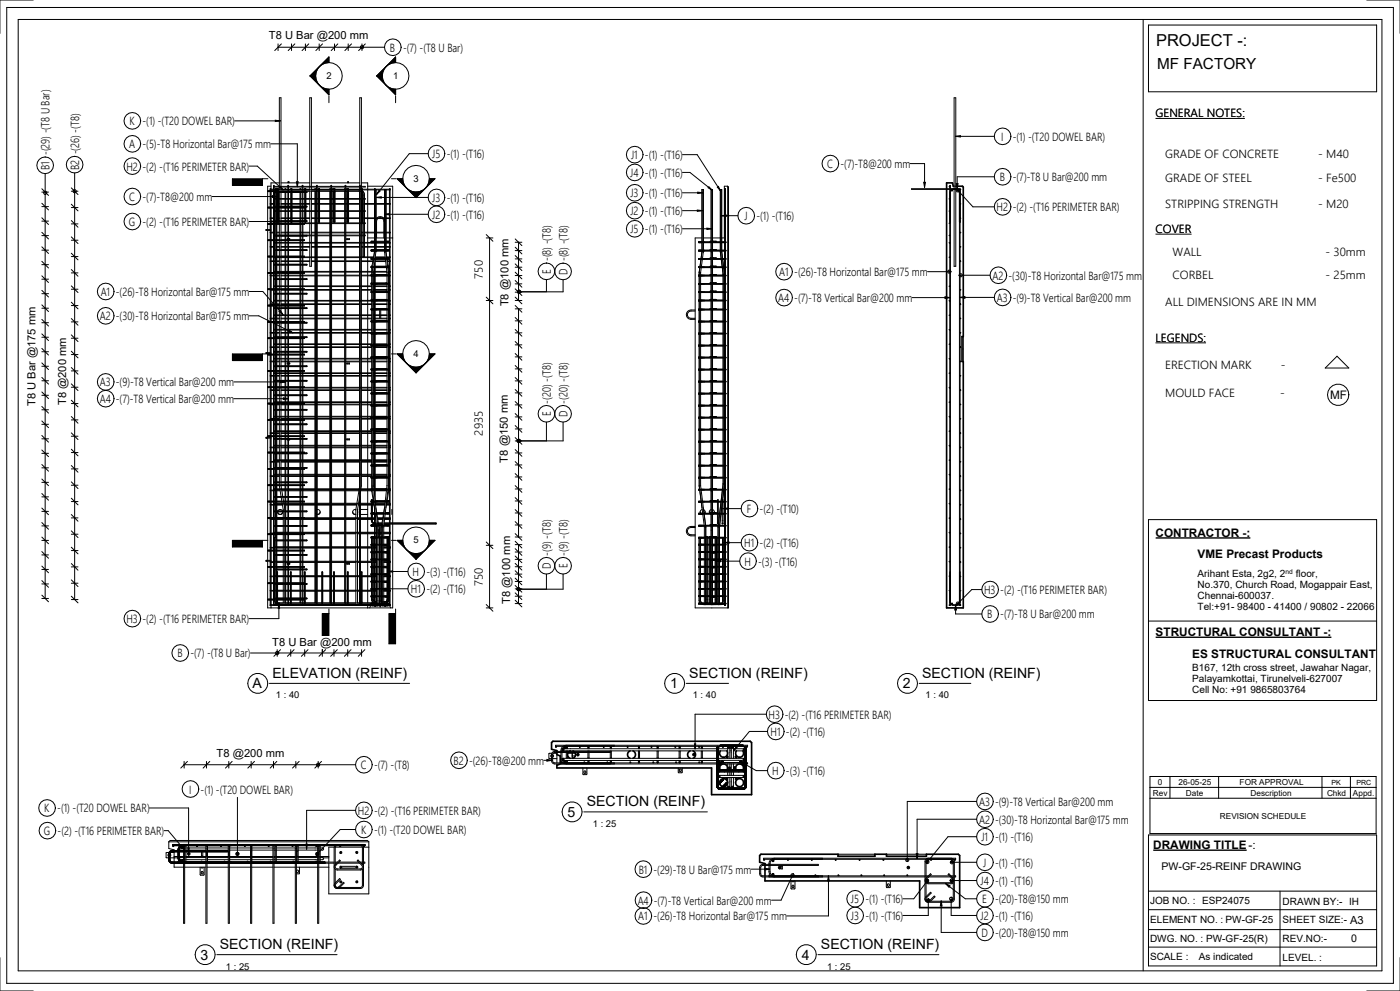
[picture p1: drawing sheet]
<svg xmlns="http://www.w3.org/2000/svg" width="420mm" height="297mm" viewBox="0 0 420 297" stroke-linecap="round" stroke-linejoin="round" font-family="sans-serif">
<defs><g id="words">
<text font-size="4.9" x="346.9" y="13.9">PROJECT -:</text>
<text font-size="4.6" x="347.2" y="20.7">MF FACTORY</text>
<g font-size="4.2">
<text x="81.7" y="203.2">ELEVATION (REINF)</text>
<text x="206.8" y="203.2">SECTION (REINF)</text>
<text x="276.7" y="203.2">SECTION (REINF)</text>
<text x="75.7" y="206.3">A</text>
<text x="201.1" y="206.3">1</text>
<text x="270.9" y="206.3">2</text>
<text x="170.3" y="244.9">5</text>
<text x="176.1" y="241.7">SECTION (REINF)</text>
<text x="60.2" y="287.7">3</text>
<text x="66" y="284.5">SECTION (REINF)</text>
<text x="240.6" y="287.7">4</text>
<text x="246.3" y="284.5">SECTION (REINF)</text>
</g>
<g font-size="3.5">
<text x="117" y="15.5">B -(7) -(T8 U Bar)</text>
<text x="346.7" y="35.2">GENERAL NOTES:</text>
<text x="38.9" y="37.6">K -(1) -(T20 DOWEL BAR)</text>
<text x="38.7" y="44.5">A -(5)-T8 Horizontal Bar@175 mm</text>
<text x="129.7" y="47.4">J5 -(1) -(T16)</text>
<text x="189.4" y="47.7">J1 -(1) -(T16)</text>
<text x="300.4" y="42.2">I</text>
<text x="303.9" y="42.2">-(1) -(T20 DOWEL BAR)</text>
<text x="349.6" y="47.3">GRADE OF CONCRETE</text>
<text x="395.5" y="47.3">- M40</text>
<text x="14.9" y="51" transform="rotate(-90 14.9 51)">B1 -(29) -(T8 U Bar)</text>
<text x="23.7" y="51" transform="rotate(-90 23.7 51)">B2 -(26) -(T8)</text>
<text x="37.9" y="51.1">H2 -(2) -(T16 PERIMETER BAR)</text>
<text x="189.1" y="53">J4 -(1) -(T16)</text>
<text x="248.2" y="50.4">C -(7)-T8@200 mm</text>
<text x="189.2" y="59.1">J3 -(1) -(T16)</text>
<text x="300" y="54.3">B -(7)-T8 U Bar@200 mm</text>
<text x="349.6" y="54.6">GRADE OF STEEL</text>
<text x="395.5" y="54.6">- Fe500</text>
<text x="38.8" y="60.3">C -(7)-T8@200 mm</text>
<text x="129.7" y="60.5">J3 -(1) -(T16)</text>
<text x="129.7" y="65.6">J2 -(1) -(T16)</text>
<text x="189.2" y="64.5">J2 -(1) -(T16)</text>
<text x="299" y="63.4">H2 -(2) -(T16 PERIMETER BAR)</text>
<text x="349.6" y="62.3">STRIPPING STRENGTH</text>
<text x="395.5" y="62.3">- M20</text>
<text x="38.7" y="67.8">G -(2) -(T16 PERIMETER BAR)</text>
<text x="189.2" y="69.9">J5 -(1) -(T16)</text>
<text x="223.3" y="66">J</text>
<text x="227" y="66">-(1) -(T16)</text>
<text x="346.7" y="69.9">COVER</text>
<text x="351.8" y="76.8">WALL</text>
<text x="397.8" y="76.8">- 30mm</text>
<text x="144.9" y="83.5" transform="rotate(-90 144.9 83.5)">750</text>
<text x="165.3" y="82.1" transform="rotate(-90 165.3 82.1)">E -(8) -(T8)</text>
<text x="170.3" y="82.4" transform="rotate(-90 170.3 82.4)">D -(8) -(T8)</text>
<text x="233.8" y="82.8">A1 -(26)-T8 Horizontal Bar@175 mm</text>
<text x="297.8" y="83.9">A2 -(30)-T8 Horizontal Bar@175 mm</text>
<text x="351.8" y="83.5">CORBEL</text>
<text x="397.8" y="83.5">- 25mm</text>
<text x="30.2" y="88.7">A1 -(26)-T8 Horizontal Bar@175 mm</text>
<text x="233.5" y="90.6">A4 -(7)-T8 Vertical Bar@200 mm</text>
<text x="299.1" y="90.5">A3 -(9)-T8 Vertical Bar@200 mm</text>
<text x="349.6" y="91.6">ALL DIMENSIONS ARE IN MM</text>
<text x="30" y="96">A2 -(30)-T8 Horizontal Bar@175 mm</text>
<text x="346.7" y="102.5">LEGENDS:</text>
<text x="349.6" y="110.8">ERECTION MARK</text>
<text x="384.3" y="110.8">-</text>
<text x="30" y="115.8">A3 -(9)-T8 Vertical Bar@200 mm</text>
<text x="349.6" y="119.1">MOULD FACE</text>
<text x="384.2" y="119.1">-</text>
<text x="399.1" y="119.7">MF</text>
<text x="30" y="120.9">A4 -(7)-T8 Vertical Bar@200 mm</text>
<text x="165.3" y="124.8" transform="rotate(-90 165.3 124.8)">E -(20) -(T8)</text>
<text x="170.3" y="125.1" transform="rotate(-90 170.3 125.1)">D -(20) -(T8)</text>
<text x="144.9" y="130.6" transform="rotate(-90 144.9 130.6)">2935</text>
<text x="224.1" y="153.8">F -(2) -(T10)</text>
<text x="346.8" y="160.9">CONTRACTOR -:</text>
<text x="223.3" y="164">H1 -(2) -(T16)</text>
<text x="359.3" y="167.3">VME Precast Products</text>
<text x="123.8" y="172.7">H -(3) -(T16)</text>
<text x="165.3" y="170.6" transform="rotate(-90 165.3 170.6)">D -(9) -(T8)</text>
<text x="170.3" y="170.4" transform="rotate(-90 170.3 170.4)">E -(9) -(T8)</text>
<text x="223.4" y="169.6">H -(3) -(T16)</text>
<text x="123.3" y="177.9">H1 -(2) -(T16)</text>
<text x="144.9" y="175.7" transform="rotate(-90 144.9 175.7)">750</text>
<text x="295.3" y="178.1">H3 -(2) -(T16 PERIMETER BAR)</text>
<text x="296.2" y="185.4">B -(7)-T8 U Bar@200 mm</text>
<text x="37.9" y="186.8">H3 -(2) -(T16 PERIMETER BAR)</text>
<text x="346.8" y="190.7">STRUCTURAL CONSULTANT -:</text>
<text x="53.2" y="197.1">B -(7) -(T8 U Bar)</text>
<text x="357.7" y="197.1">ES STRUCTURAL CONSULTANT</text>
<text x="230.6" y="215.5">H3 -(2) -(T16 PERIMETER BAR)</text>
<text x="231.2" y="220.6">H1 -(2) -(T16)</text>
<text x="108.2" y="230.6">C -(7) -(T8)</text>
<text x="136.1" y="229.3">B2 -(26)-T8@200 mm</text>
<text x="231.7" y="232.4">H -(3) -(T16)</text>
<text x="56.7" y="237.9">I</text>
<text x="60.2" y="237.9">-(1) -(T20 DOWEL BAR)</text>
<text x="13.3" y="243.6">K -(1) -(T20 DOWEL BAR)</text>
<text x="107.4" y="244.3">H2 -(2) -(T16 PERIMETER BAR)</text>
<text x="293.8" y="241.6">A3 -(9)-T8 Vertical Bar@200 mm</text>
<text x="13.2" y="250.4">G -(2) -(T16 PERIMETER BAR)</text>
<text x="108.3" y="250">K -(1) -(T20 DOWEL BAR)</text>
<text x="293.8" y="247">A2 -(30)-T8 Horizontal Bar@175 mm</text>
<text x="294.5" y="252.2">J1 -(1) -(T16)</text>
<text x="346" y="254.5">DRAWING TITLE</text>
<text x="374.6" y="254.5">-:</text>
<text x="191.6" y="261.9">B1 -(29)-T8 U Bar@175 mm</text>
<text x="295" y="259.9">J</text>
<text x="298.6" y="259.9">-(1) -(T16)</text>
<text x="294.2" y="265.3">J4 -(1) -(T16)</text>
<text x="191.3" y="271.2">A4 -(7)-T8 Vertical Bar@200 mm</text>
<text x="191.5" y="275.9">A1 -(26)-T8 Horizontal Bar@175 mm</text>
<text x="255.3" y="275.8">J3 -(1) -(T16)</text>
<text x="255.3" y="270.8">J5 -(1) -(T16)</text>
<text x="294.2" y="275.8">J2 -(1) -(T16)</text>
<text x="294.7" y="270.8">E -(20)-T8@150 mm</text>
<text x="294.5" y="280.9">D -(20)-T8@150 mm</text>
</g>
<g font-size="3.4">
<text x="80.7" y="11.5">T8 U Bar @200 mm</text>
<text x="152.6" y="91.9" transform="rotate(-90 152.6 91.9)">T8 @100 mm</text>
<text x="10.7" y="121.8" transform="rotate(-90 10.7 121.8)">T8 U Bar @175 mm</text>
<text x="19.9" y="121.5" transform="rotate(-90 19.9 121.5)">T8 @200 mm</text>
<text x="152.4" y="138.7" transform="rotate(-90 152.4 138.7)">T8 @150 mm</text>
<text x="153.1" y="181.1" transform="rotate(-90 153.1 181.1)">T8 @100 mm</text>
<text x="81.7" y="193.7">T8 U Bar @200 mm</text>
<text x="65" y="226.9">T8 @200 mm</text>
<text x="405.1" y="276.9">A3</text>
</g>
<g font-size="3.2">
<text x="348.5" y="260.9">PW-GF-25-REINF DRAWING</text>
<text x="405.5" y="282.4">0</text>
</g>
<g font-size="3">
<text x="359.3" y="172.9">Arihant Esta, 2g2, 2</text>
<text x="388.8" y="172.9">floor,</text>
<text x="359.3" y="176.2">No.370, Church Road, Mogappair East,</text>
<text x="359.3" y="179.5">Chennai-600037.</text>
<text x="359.3" y="182.8">Tel:+91- 98400 - 41400 / 90802 - 22066</text>
<text x="357.7" y="201.1">B167, 12th cross street, Jawahar Nagar,</text>
<text x="357.7" y="204.4">Palayamkottai, Tirunelveli-627007</text>
<text x="357.7" y="207.8">Cell No: +91 9865803764</text>
<text x="345.1" y="270.9">JOB NO. :</text>
<text x="360.7" y="271.1">ESP24075</text>
<text x="384.8" y="271.4">DRAWN BY:-</text>
<text x="404.8" y="271.4">IH</text>
<text x="345.1" y="276.8">ELEMENT NO. :</text>
<text x="367.7" y="276.8">PW-GF-25</text>
<text x="384.8" y="276.8">SHEET SIZE:-</text>
<text x="345.1" y="282.4">DWG. NO. :</text>
<text x="345.1" y="287.7">SCALE :</text>
<text x="359.7" y="287.7">As indicated</text>
<text x="361.9" y="282.4">PW-GF-25(R)</text>
<text x="384.8" y="282.4">REV.NO:-</text>
<text x="384.8" y="288">LEVEL. :</text>
</g>
<g font-size="2.8">
<text x="98" y="23.7">2</text>
<text x="118" y="23.7">1</text>
<text x="124.1" y="54.5">3</text>
<text x="124.1" y="107">4</text>
<text x="124.1" y="162.9">5</text>
<text x="82.8" y="209.3">1 : 40</text>
<text x="207.9" y="209.3">1 : 40</text>
<text x="277.7" y="209.3">1 : 40</text>
<text x="177.9" y="247.9">1 : 25</text>
<text x="67.8" y="290.7">1 : 25</text>
<text x="248.2" y="290.7">1 : 25</text>
</g>
<g font-size="2.5">
<text x="345.9" y="238.6">Rev</text>
<text x="347.4" y="235.3">0</text>
<text x="353.6" y="235.3">26-05-25</text>
<text x="355.9" y="238.6">Date</text>
<text x="372" y="235.3">FOR APPROVAL</text>
<text x="375.3" y="238.6">Description</text>
<text x="398.2" y="238.6">Chkd</text>
<text x="406" y="238.6">Appd.</text>
<text x="366" y="245.4">REVISION SCHEDULE</text>
</g>
<g font-size="2.1">
<text x="399.5" y="235.2">PK</text>
<text x="407" y="235.2">PRC</text>
</g>
<text font-size="2" x="385.7" y="172">nd</text>
</g></defs>
<g fill="#000">
<path d="M98.7 17.1v1.7l-1 .1-1.8 1zM118.7 17.1v1.7l-1 .1-1.8 1zM82.6 36l1.5 .2-1.5 .2zM93 22.8l2.9-2.9-.7 .9-.5 2zM93 22.8h1.7l.5 2 .7 .8zM95.9 25.6l.8 .6 2 .6v1.6zM113 22.8l2.9-2.9-.7 .9-.5 2zM113 22.8h1.7l.5 2 .7 .8zM115.9 25.6l.8 .6 2 .6v1.6zM69.7 53.6h9v2h-9zM81.7 58.7l1.5 .2-1.5 .3zM83.1 56.7h.2z"/>
<path d="M84 55.8l.9 1.1-1.2-.8zM87.3 56.7h.2zM88.9 54.5h.6l-.3 1.5zM91.5 56.7h.2zM95.7 56.7h.2zM99.9 56.7h.2zM104 56.7h.2zM108.2 56.7h.2zM119.2 53.6h1.6l.2 1 1 1.8zM124.8 57.6l2-.5 .9-.7-2.9 2.8zM122 56.4l.8 .7 2 .5v1.6zM128.8 53.6h1.7l-2.8 2.8 .6-.8z"/>
<path d="M284.8 56h.2zM284.8 59.6h.2zM285.6 56.9l.2 .3-.4-.1zM287.4 56.9l.2 .3-.4-.1zM288.1 56.8h.2zM81.3 66.2l1.5 .2-1.5 .2zM284.8 72.8h.2zM284.9 77v.2zM284.8 63.3h.2zM284.9 66.8v.2zM284.8 70.6h.2zM288.1 61.1h.2z"/>
<path d="M288.1 65.4h.2zM288.1 69.7h.2zM288.1 74h.2zM288.1 78.3h.2zM83.7 93.4l.4-.4 .8 1.3zM86.6 98.9l1.3 .9-1.5-.5zM284.9 81.4v.2zM284.9 85.7v.2zM284.8 90.2h.2zM284.8 94.5h.2zM284.9 98.7v.2zM288.1 82.6h.2z"/>
<path d="M288.1 86.9h.2zM288.1 91.2h.2zM288.1 95.5h.2zM288.1 99.8h.2zM69.7 106.1h9v2h-9zM84.2 114.2l1.5 .3-1.5 .3zM85 119.3l1.5 .2-1.5 .3zM119.2 106.1h1.6l.2 1 1 1.8zM124.8 110.1l1.1-.1 1.8-1.1-2.9 2.9zM122 108.9l1.8 1.1 1 .1v1.7zM128.8 106.1h1.7l-2.8 2.8 .6-.8zM284.9 103.1v.2z"/>
<path d="M284.8 107.5h.2zM284.8 111.9h.2zM284.8 116.2h.2zM288.1 104.1h.2zM288.1 108.4h.2zM288.1 112.7h.2zM288.1 117h.2zM284.8 120.6h.2zM284.8 124.9h.2zM284.8 129.3h.2zM284.8 133.6h.2zM284.8 137.9h.2z"/>
<path d="M288.1 121.3h.2zM288.1 125.6h.2zM288.1 129.8h.2zM288.1 134.1h.2zM288.1 138.4h.2zM215.3 156.9h.2zM216.7 156.9h.2zM284.8 142.3h.2zM284.8 146.6h.2zM284.8 151h.2zM284.8 155.3h.2zM284.8 159.7h.2z"/>
<path d="M288.1 142.7h.2zM288.1 147h.2zM288.1 151.3h.2zM288.1 155.6h.2zM69.7 162h9v2h-9zM119.2 162h1.6l.2 1 1 1.8zM124.8 166l2-.5 .9-.7-2.9 2.9zM122 164.8l.8 .7 2 .5v1.7zM128.8 162h1.7l-2.8 2.8 .6-.8zM284.8 164h.2zM284.8 168.4h.2zM284.8 172.7h.2z"/>
<path d="M284.8 177h.2zM288.1 159.9h.2zM288.1 164.2h.2zM288.1 168.5h.2zM288.1 172.8h.2zM288.1 177.1h.2zM83.7 180.9l.2 1.5h-.4zM96.7 184h2v9h-2zM116.7 184h2v9h-2zM284.8 181.4h.2zM285.5 180.9l.2-.1v.4zM287.3 180.9l.3 .1-.1 .2z"/>
<path d="M288.1 181.4h.2zM166.8 223.8h.2l-.2 .3zM168.3 228.5l.2-.1v.3zM168.7 224.6h.5l.1 .3-.5 .2zM168.7 227.5l.3-.2 .3 .4-.5 .3zM169.3 223.9h.5v.3l-.4 .2zM169.3 228.1l.2-.1 .3 .4-.4 .2zM170 228.4l.2 .1-.2 .2zM170 223.8h.2l-.2 .3zM174 223.8h.1l-.1 .3zM175.2 228.5h.3l-.1 .2zM176.5 228.4l.2 .1-.2 .2z"/>
<path d="M176.5 223.8h.2l-.2 .3zM181.1 223.8h.2l-.2 .3zM182.1 228.5h.3l-.1 .2zM183.2 228.4l.2 .1-.2 .2zM183.2 223.8h.2l-.2 .3zM188.3 223.8h.2l-.2 .3zM189 228.5h.3l-.1 .2zM191.7 228.4l.2 .1-.2 .2zM191.7 223.8h.2l-.2 .3zM195.4 223.8h.2l-.2 .3zM195.9 228.5h.3l-.1 .2zM197.3 228.4l.2 .1-.2 .2z"/>
<path d="M197.3 223.8h.2l-.2 .3zM202.6 223.8h.2l-.2 .3zM202.7 228.5h.3l-.1 .2zM203.9 228.4l.2 .1-.2 .2zM203.9 223.8h.2l-.2 .3zM209.7 223.8h.2l-.2 .3zM209.7 228.5h.3l-.2 .2zM210.5 228.4l.2 .1-.2 .2zM210.5 223.8h.2l-.2 .3zM215.5 228.1h.5l-.1 .5h-.3zM215.5 231l.3-.1 .3 .3-.5 .3zM215.5 232.6h.5l.1 .2-.5 .3z"/>
<path d="M216.9 223.8h.2l-.2 .3zM217.9 233.2l.5 .2-.1 .2h-.5zM218 226.6l.5 .2v.3h-.5zM218.4 223.9l.5-.1v.5l-.3 .1zM218.4 235.9l.5-.2 .1 .3-.4 .3zM218.8 229.9l.4 .3-.3 .3-.3-.1zM219.5 223.9l.4-.1v.5l-.2 .1zM219.5 235.9l.4-.2 .2 .3-.4 .3zM220.1 230l.3-.1 .3 .4-.4 .2zM220.6 233.3h.5l.1 .3-.4 .2zM220.6 226.7l.3-.1 .2 .4-.4 .2zM223 224.6h.5l.1 .3-.5 .2z"/>
<path d="M223 228.1h.5l-.1 .5h-.3zM223 231l.3-.1 .3 .3-.5 .3zM223 232.6h.5l.1 .2-.5 .3zM223 227.5l.3-.2 .3 .4-.5 .3zM224.1 223.8h.1l-.1 .3zM52 253.5l.1 .1-.1 .2zM53.5 258.2l.3 .1-.1 .1zM54.4 253.7l.3-.1 .3 .4-.5 .2zM54.4 257.8h.5l-.1 .5-.5-.2zM59.1 253.5l.2 .1-.2 .2zM60.4 258.2l.3 .1-.2 .1zM66.3 253.5l.1 .1-.1 .2z"/>
<path d="M67.3 258.2l.1-.1v.3zM73.4 253.5l.2 .1-.2 .2zM74.1 258.2l.2-.1v.3zM80.6 253.5l.2 .1-.2 .2zM81 258.2l.3 .1-.1 .1zM87.7 253.5l.2 .1-.2 .2zM87.9 258.2l.3 .1-.2 .1zM94.9 253.5l.2 .1-.2 .2zM94.8 258.2l.2-.1v.3zM102.1 253.5l.1 .1-.1 .2zM102.1 255.3h.3l.1 .4-.5 .1zM106.8 255.3l.5 .1 .1 .3-.5 .1z"/>
<path d="M109.2 253.5l.2 .1-.2 .2zM229.2 257.6l.2 .1-.2 .2zM231.7 257.8h.5l.1 .3-.5 .2zM236.4 257.6l.2 .1-.2 .2zM243.6 257.6l.1 .1-.1 .2zM250.7 257.6l.2 .1-.2 .2zM257.9 257.6l.1 .3h-.1zM265 257.6l.2 .1-.2 .2zM272.2 257.6l.2 .1-.2 .2zM278 258.1l.5 .1-.3 .5-.3-.4zM279.3 257.6l.2 .1-.2 .2zM285.5 258.1l.5 .1-.2 .4h-.3z"/>
<path d="M286.5 257.6l.2 .3h-.2zM102.1 264.1h.3l.1 .5h-.5zM102.1 259.7l.5 .2-.3 .4-.3-.4zM106.8 264.2l.2-.1 .4 .3-.5 .3zM106.8 259.8h.5l-.1 .5h-.3zM230.8 262.3l.3 .1-.2 .2zM231.7 262l.2-.2 .4 .4-.5 .3zM237.7 262.3l.2 .1-.1 .2zM244.5 262.3h.2v.3zM251.4 262.3l.3 .1-.1 .2zM258.3 262.3l.3 .1-.1 .2zM265.2 262.3l.2 .1-.1 .2z"/>
<path d="M272.1 262.3h.2v.3zM278.1 263.8l.4 .2-.3 .4-.3-.1zM278.3 269.6l.5 .2-.3 .4-.4-.4zM285.3 269.6h.5l.1 .3-.5 .2zM285.5 263.9l.2-.1 .3 .4-.4 .2z"/>
<circle cx="173.4" cy="226.2" r=".4"/>
<circle cx="208.2" cy="226.2" r=".4"/>
<circle cx="56.6" cy="256" r=".4"/>
<circle cx="71.3" cy="256" r=".4"/>
<circle cx="95.3" cy="256" r=".4"/>
<circle cx="233.9" cy="260.1" r=".4"/>
<circle cx="272.5" cy="260.1" r=".4"/>
</g>
<g fill="none" stroke="#000" stroke-width=".3">
<path d="M83.4 14.2h25.2M83.4 13.2v2M84.4 13.2l-2 2M87.5 13.2v2M88.5 13.2l-2 2M91.6 13.2v2M92.6 13.2l-2 2M95.8 13.2v2M96.8 13.2l-2 2M98.7 18.8a4 4 0 0 1 4 4 4 4 0 0 1-4 4M98.7 18.8a4 4 0 0 0-4 4 4 4 0 0 0 4 4M98.7 18.8a4 4 0 0 0-4 4"/>
<path d="M98.7 18.8v-1.7l-5.7 5.7M100.4 13.2v2M101.4 13.2l-2 2M104.5 13.2v2M105.5 13.2l-2 2M108.6 13.2v2M109.6 13.2l-2 2M118.7 18.8a4 4 0 0 1 4 4 4 4 0 0 1-4 4M118.7 18.8a4 4 0 0 0-4 4 4 4 0 0 0 4 4M118.7 18.8a4 4 0 0 0-4 4M118.7 18.8v-1.7l-5.7 5.7M70.4 36.2h13.7"/>
<path d="M82.6 36l1.5 .2-1.5 .2zM93 22.8h1.7M93 22.8l5.7 5.6v-1.6M94.7 22.8a4 4 0 0 0 4 4M98.7 28.8v2M113 22.8l5.7 5.6v-1.6M113 22.8h1.7M114.7 22.8a4 4 0 0 0 4 4M118.7 28.8v2M63.6 58.9h19.6M74.7 49.8h2.5l7.7 7.1M78.7 53.6v2h-9v-2h10.7"/>
<path d="M81.1 57.2v-.6h.2v.6M81.1 57.4v4.7M81.3 43.1h7.9v12.9M81.3 57.4v4.7M81.3 56.7h.8M81.3 56.9h.8M81.3 55.8h-1v126.4h37.5v-25.1M81.3 56.9v.3M81.3 57.4v3.6M81.7 58.7l1.5 .2-1.5 .3zM82.1 57.4v4.7M82.1 55.9h27.5v.2h-27.5"/>
<path d="M82.1 59.5h27.5v.2h-27.5M82.3 55.9v-.3h-.2v1.6M82.3 56.1v1.1M82.3 56.7h.3M82.3 56.9h.3M82.3 59.7v2.4M82.6 57.2v-.6h.4v.6M82.6 57.4v.1M82.6 57.7v1.8M82.6 59.7v2.1M83 56.7h.1M83 56.9h.1"/>
<path d="M83 57.4v.1M83 57.7v1.8M83 59.7v2.1M83.1 57.5h-.8v2M83.1 57.7h-.8h.2l-.2 .8M83.1 56.7v.4M83.1 56.7h.2M83.1 56.7h.2zM83.1 57.7v1.8M83.1 59.7v2.1M83.3 56.7v.3M83.3 57.4v.1"/>
<path d="M83.3 57.7v1.8M83.3 59.7v2.1M83.3 56.7h.1M83.3 56.9h.1M83.3 57.4l-.1 .1M83.3 56.7v.3l-.3 .1M83.3 56.7h.2M83.3 56.7v.5M83.5 56.7v.2M83.5 56.7v.5M83.5 56.7h.3M83.5 56.9h.1"/>
<path d="M83.5 57.4v.1M83.5 57.7v1.8M83.5 59.7v2.1M83.8 54.8h-2.5v1.9M83.8 55.9v-26.6h.5v26.6M83.8 56.1v.8M83.8 57.4v.1M83.8 57.7v1.8M83.8 59.7v2.1M84 55.8l.9 1.1-1.2-.8zM84.3 54.8h8.6M84.3 56.7h1.2"/>
<path d="M84.3 56.1v.8M84.3 57.4v.1M84.3 57.7v1.8M84.3 59.7v2.1M85.5 56.9v-.3h.2v.3M85.5 57.4v.1M85.5 57.7v1.8M85.5 59.7v2.1M85.7 57.4v.1M85.7 57.7v1.8M85.7 59.7v2.1M85.7 56.7h.7"/>
<path d="M86.4 55.9v-.3h.2v.3M86.4 56.1v1.1M86.4 57.4v.1M86.4 57.7v1.8M86.4 59.7v2.1M86.4 56.9h-2.9M86.4 54.8v-.3h.3v.3M86.4 54.6h.3M86.6 56.1v1.1M86.6 57.4v.1M86.6 57.7v1.8M86.6 59.7v2.1"/>
<path d="M86.6 56.7h.7M87.3 56.7v.2M87.3 56.7h.2zM87.3 57.4v.1M87.3 57.7v1.8M87.3 59.7v2.1M87.4 56.7v.2h-.8M87.4 56.7h.2M87.4 56.7v.5M87.4 57.4v.1M87.4 57.7v1.8M87.4 59.7v2.1"/>
<path d="M87.4 56.6l-.1 .1M87.6 56.7v.2h3.1M87.6 56.7v.5M87.6 56.7h2.4M87.6 57.4v.1M87.6 57.7v1.8M87.6 59.7v2.1M88.9 54.5h.6l-.3 1.5zM90 56.9v-.3h.2v.3M90 57.4v.1M90 57.7v1.8M90 59.7v2.1"/>
<path d="M90.2 57.4v.1M90.2 57.7v1.8M90.2 59.7v2.1M90.2 56.7h.5M90.7 55.9v-.3h.2v.3M90.7 56.1v1.1M90.7 57.4v.1M90.7 57.7v1.8M90.7 59.7v2.1M90.9 56.1v1.1M90.9 57.4v.1M90.9 57.7v1.8"/>
<path d="M90.9 59.7v2.1M90.9 56.7h.6M91.3 57.4v-.2l-11 .1 11.8 .2v.2h-9.1M91.5 56.7v.2M91.5 57.3v.2M91.5 57.7v1.8M91.5 59.7v2.1M91.5 56.7v.2h-.6M91.5 56.7h.2M91.5 56.7v.8l-.2-.2M91.6 56.6v.2zM91.6 56.6l-.1 .1"/>
<path d="M91.7 56.7v.2h3.3M91.7 56.7v.8v-.2h3.3M91.7 56.7h1.2M91.7 57.7v1.8M91.7 59.7v2.1M92.9 55.9v-26.6h.5v26.6M92.9 56.1v.8M92.9 57.3v2.2M92.9 59.7v3.5M93.4 54.8h14.5M93.4 56.7h1.1M93.4 56.1v.8"/>
<path d="M93.4 57.3v2.2M93.4 59.7v3.5M94.5 56.9v-.3h.2v.3M94.5 57.3v2.2M94.5 59.7v3.5M94.7 57.3v2.2M94.7 59.7v3.5M94.7 56.7h.3M95 55.9v-.3h.2v.3M95 56.1v3.4M95 59.7v3.5M95.2 57.3h.5v2.2"/>
<path d="M95.2 56.1v3.4M95.2 59.7v3.5M95.2 56.7h.5M95.2 56.9h.5M95.7 56.7v.2M95.7 56.7h.2zM95.7 59.7v3.5M95.7 56.7h.2M95.7 56.7v.9M95.9 56.7h-.2M95.9 56.7v.2h3.4M95.9 56.7v.9"/>
<path d="M95.9 56.7h3.1M95.9 59.7v3.5M99 56.9v-.3h.2v.3M99 57.3v2.2M99 59.7v3.5M99.2 57.3v2.2M99.2 59.7v3.5M99.2 56.7h.1M99.3 55.9v-.3h.2v.3M99.3 56.1v3.4M99.3 59.7v3.5M99.3 57.3h-3.4v2.2"/>
<path d="M99.5 56.1v3.4M99.5 59.7v3.5M99.5 56.7h.4M99.5 57.3h.8v2.2M99.9 56.7v.2M99.9 56.7h.2M99.9 57.3v2.2M99.9 59.7v3.5M100 56.6v.2zM100.1 56.7v.2M100.1 57.3v2.2M100.1 59.7v3.5"/>
<path d="M100.1 56.7h.2M100.3 56.7v.2h-.8M100.3 56.7h.2M100.3 56.7v.9M100.3 59.7v3.5M100.5 56.7v.2h3.1M100.5 56.7v.9M100.5 56.7h2.9M100.5 59.7v3.5M103.4 57.3v2.2M103.4 59.7v3.5M103.6 55.9v-.3h.2v.3"/>
<path d="M103.6 56.1v3.4M103.6 59.7v3.5M103.6 56.6l-.2 .3M103.6 57.3h-3.1v2.2M103.8 57.3h.6v2.2M103.8 56.1v3.4M103.8 59.7v3.5M103.8 56.7h.2M104 56.7v.2M104 56.7h.2M104 56.7h.2zM104 57.3v2.2"/>
<path d="M104 59.7v3.5M104.2 56.7v.2M104.2 57.3v2.2M104.2 59.7v3.5M104.2 56.7h.2M104.3 54.6h.3M104.3 54.8v-.3h.3v.3M104.4 56.7v.2h-.6M104.4 56.7h.2M104.4 56.7v.9M104.4 59.7v3.5M104.6 56.7v.2h3.3"/>
<path d="M104.6 56.7v.9M104.6 59.7v3.5M104.6 56.7h3.3M107.9 57.3h-3.3v2.2M107.9 55.9v-.3h.2v.3M107.9 56.1v3.4M107.9 59.7v3.5M107.9 55.6v-26.3h.5v26.6M108.1 57.3l.4 .3-.1 1.9M108.1 56.9l.4 .2M108.1 56.1v3.4M108.1 59.7v3.5"/>
<path d="M108.2 56.7h.2zM108.4 54.8h1.9v1.9M108.4 56.7h.1M108.4 56.9h.1M108.4 56.1l.1 1M108.4 59.7v3.5M108.5 56.7v.4M108.5 56.7h.2M108.5 56.7v2.8M108.5 59.7v3.5M108.7 56.7v.5M108.7 56.7v2.8"/>
<path d="M108.7 57.8l.2 1.7M108.7 57.2l.4 .5 .2 .8M108.7 56.7h3.7M108.7 56.9h3.7M108.7 59.7v3.5M108.9 59.7v3.5M109.3 58.5v1M109.3 59.7v3.5M110.3 56.9v4.1M110.3 55.8h7.5v101M112.4 56.8h.4v15.7M112.6 56.8v-.2h-.2v15.9"/>
<path d="M112.6 56.7h4.2M112.8 56.9h2.6M115.8 56.9h1M117 56.7v.2M117.5 53.6h1.3M120.8 53.6a4 4 0 0 1 4-4 4 4 0 0 1 4 4M120.8 53.6a4 4 0 0 0 4 4 4 4 0 0 0 4-4M120.8 53.6a4 4 0 0 0 4 4M120.8 53.6h-1.6l5.6 5.6M124.8 57.6v1.6M128.8 53.6a4 4 0 0 1-4 4M128.8 53.6h1.7l-5.7 5.6"/>
<path d="M217.4 56.6h.2v124.9h-.2zM218.3 55.8h-1v15.5h-.8M218.3 55.8v126.4M218.3 55.8l.3 .3v126.1h-10v-110.9h2M284.8 56h.2zM284.8 59.6h.2zM285 55.6h.2v125.9h-.2zM285.6 56.9l.2 .3-.4-.1zM286 56.8l-.6 .2-.2 .6M286 56.6l-.7 .3-.3 .7M286.3 56.8v23h.5v-23M286.3 56.6v-27.3h.5v27.3"/>
<path d="M287.1 56.8l.5 .2 .3 .6M287.1 56.6l.7 .3 .3 .7M287.4 56.9l.2 .3-.4-.1zM287.9 56.6h.2v124.9h-.2zM287.9 57.2l-.4-.4h-14v-.2l14.3 .1 .3 .5v9.4h-.2M288.1 56.8h.2zM74.7 66.4h8.1M79.9 68.8v.3M80.3 62.2l11-.1v.2h-10.9zM80.3 67.1l11-.1v.2h-10.9zM80.3 71.9h11v.2h-10.9zM81.1 68.8h-1.3v.3h1.3"/>
<path d="M81.1 62.3v4.7M81.1 67.2v4.7M81.1 72.1v4.7M81.1 77v4.7M81.3 66.2l1.5 .2-1.5 .2zM81.3 68.8h.1M81.3 69.1h.1M81.3 62.3v4.7M81.3 67.2v4.7M81.3 72.1v4.7M81.3 77v4.7M81.3 61h.8"/>
<path d="M81.3 61.2h.8M81.3 65.3h.8M81.3 65.5h.8M81.3 69.6h.8M81.3 69.8h.8M81.3 73.9h.8M81.3 74.1h.8M81.3 78.2h.8M81.3 78.4h.8M81.3 61.2v.9M81.3 62.3v3M81.3 65.5v1.5"/>
<path d="M81.3 67.2v2.4M81.3 69.8v2.1M81.3 72.1v1.8M81.3 74.1v2.7M81.3 77v1.2M81.3 78.4v3.3M82.1 62.3v4.7h27.5v-.2h-27.5M82.1 67.2v4.7M82.1 72.1v4.7M82.1 77v4.7M82.1 72.9h30.3M82.1 77.2h30"/>
<path d="M82.1 70.5h27.5v.2h-27.5M82.1 63.2h27.5v.2h-27.5M82.3 62.3v.9M82.3 67.2v3.3M82.3 70.7v1.2M82.3 72.1v.6M82.3 77.2v4.2M82.3 78.2h.3M82.3 78.4h.3M82.3 63.4v3.4M82.3 72.9v3.9M82.3 61.8h.8"/>
<path d="M82.3 62h.8M82.3 66.2h.8M82.3 66.4h.8M82.3 70.7h.8M82.3 74.9h.8M82.3 75.1h.8M82.6 77.2v2h-.3h.8M82.6 62v.1M82.6 62.3v.9M82.6 63.4v2.8M82.6 66.4v.4M82.6 67.2v3.3"/>
<path d="M82.6 70.7v1.2M82.6 72.1v.6M82.6 72.9v2M82.6 75.1v1.7M83 61h.1M83 61.2h.1M83 65.3h.1M83 65.5h.1M83 69.6h.8M83 69.8h.8M83 73.9h.8M83 74.1h.8"/>
<path d="M83 78.2h.8M83 78.4h.8M83 61.8h9.1v.2h-9.1M83 66.2h9.1v.2h-9.1M83 74.9h9.1v.2h-9.1M83 79.2h9.1v.2h-9.1M83 62v.1M83 62.3v.9M83 63.4v2.8M83 66.4v.4M83 67.2v3.3M83 70.7v1.2"/>
<path d="M83 72.1v.6M83 72.9v2M83 75.1v1.7M83 77.2v2M83 79.4v2M83.1 79.4h-.8h.3v2M83.1 66.4v.2h.4v-.2M83.1 62v.1M83.1 62.3v.9M83.1 63.4v2.8M83.3 62v.1M83.3 62.3v.9"/>
<path d="M83.3 63.4v2.8M83.3 66.4v.2M83.3 61h.1M83.3 61.2h.1M83.3 65.3h.1M83.3 65.5h.1M83.5 61h.3M83.5 61.2h.3M83.5 65.3h.3M83.5 65.5h.3M83.5 62v.1M83.5 62.3v.9"/>
<path d="M83.5 63.4v2.8M83.8 62v.1M83.8 62.3v.9M83.8 63.4v2.8M83.8 66.4v.4M83.8 67.2v3.3M83.8 70.7v1.2M83.8 72.1v.6M83.8 72.9v2M83.8 75.1v1.7M83.8 77.2v2M83.8 79.4v2"/>
<path d="M84.3 61h1.2M84.3 61.2h1.2M84.3 65.3h1.2M84.3 65.5h1.2M84.3 69.6h1.2M84.3 69.8h1.2M84.3 73.9h1.2M84.3 74.1h1.2M84.3 78.2h1.2M84.3 78.4h1.2M84.3 62v.1M84.3 62.3v.9"/>
<path d="M84.3 63.4v2.8M84.3 66.4v.4M84.3 67.2v3.3M84.3 70.7v1.2M84.3 72.1v.6M84.3 72.9v2M84.3 75.1v1.7M84.3 77.2v2M84.3 79.4v2M85.5 62v.1M85.5 62.3v.9M85.5 63.4v2.8"/>
<path d="M85.5 66.4v.4M85.5 67.2v3.3M85.5 70.7v1.2M85.5 72.1v.6M85.5 72.9v2M85.5 75.1v1.7M85.5 77.2v2M85.5 79.4v2M85.7 62v.1M85.7 62.3v.9M85.7 63.4v2.8M85.7 66.4v.4"/>
<path d="M85.7 67.2v3.3M85.7 70.7v1.2M85.7 72.1v.6M85.7 72.9v2M85.7 75.1v1.7M85.7 77.2v2M85.7 79.4v2M85.7 61h.7M85.7 61.2h.7M85.7 65.3h.7M85.7 65.5h.7M85.7 69.6h.7"/>
<path d="M85.7 69.8h.7M85.7 73.9h.7M85.7 74.1h.7M85.7 78.2h.7M85.7 78.4h.7M86.3 71.6v.2M86.4 71.6h-.2l.2 .2M86.4 62v.1M86.4 62.3v.9M86.4 63.4v2.8M86.4 66.4v.4M86.4 67.2v3.3"/>
<path d="M86.4 70.7v1.2M86.4 72.1v.6M86.4 72.9v2M86.4 75.1v1.7M86.4 77.2v2M86.4 79.4v2M86.6 71.6h.3v.2h-.3M86.6 62v.1M86.6 62.3v.9M86.6 63.4v2.8M86.6 66.4v.4M86.6 67.2v3.3"/>
<path d="M86.6 70.7v1.2M86.6 72.1v.6M86.6 72.9v2M86.6 75.1v1.7M86.6 77.2v2M86.6 79.4v2M86.6 61h.7M86.6 61.2h.7M86.6 65.3h.7M86.6 65.5h.7M86.6 69.6h3.4M86.6 69.8h3.4"/>
<path d="M86.6 73.9h3.4M86.6 74.1h3.4M86.6 78.2h3.4M86.6 78.4h3.4M86.9 71.6v.2M87.3 66.4v.2h.3v-.2M87.3 62v.1M87.3 62.3v.9M87.3 63.4v2.8M87.4 62v.1M87.4 62.3v.9M87.4 63.4v2.8"/>
<path d="M87.4 66.4v.2M87.6 61h2.4M87.6 61.2h2.4M87.6 65.3h2.4M87.6 65.5h2.4M87.6 62v.1M87.6 62.3v.9M87.6 63.4v2.8M90 62v.1M90 62.3v.9M90 63.4v2.8M90 66.4v.4"/>
<path d="M90 67.2v3.3M90 70.7v1.2M90 72.1v.6M90 72.9v2M90 75.1v1.7M90 77.2v2M90 79.4v2M90.2 62v.1M90.2 62.3v.9M90.2 63.4v2.8M90.2 66.4v.4M90.2 67.2v3.3"/>
<path d="M90.2 70.7v1.2M90.2 72.1v.6M90.2 72.9v2M90.2 75.1v1.7M90.2 77.2v2M90.2 79.4v2M90.2 61h.5M90.2 61.2h.5M90.2 65.3h.5M90.2 65.5h.5M90.2 69.6h.5M90.2 69.8h.5"/>
<path d="M90.2 73.9h.5M90.2 74.1h.5M90.2 78.2h.5M90.2 78.4h.5M90.7 62v.1M90.7 62.3v.9M90.7 63.4v2.8M90.7 66.4v.4M90.7 67.2v3.3M90.7 70.7v1.2M90.7 72.1v.6M90.7 72.9v2"/>
<path d="M90.7 75.1v1.7M90.7 77.2v2M90.7 79.4v2M90.9 62v.1M90.9 62.3v.9M90.9 63.4v2.8M90.9 66.4v.4M90.9 67.2v3.3M90.9 70.7v1.2M90.9 72.1v.6M90.9 72.9v2M90.9 75.1v1.7"/>
<path d="M90.9 77.2v2M90.9 79.4v2M90.9 61h.6M90.9 61.2h.6M90.9 65.3h.6M90.9 65.5h.6M90.9 69.6h2M90.9 69.8h2M90.9 73.9h2M90.9 74.1h2M90.9 78.2h2M90.9 78.4h2"/>
<path d="M91.3 77v-.2l-11 .1 31.8 .1M91.5 66.4v.2h.2v-.2M91.5 62v1.2M91.5 63.4v2.8M91.5 66.4v.2M91.7 61h1.2M91.7 61.2h1.2M91.7 65.3h1.2M91.7 65.5h1.2M91.7 62v1.2M91.7 63.4v2.8M92.1 70.5v.2h-9.1"/>
<path d="M92.9 77.2v2.6h.5v-2.6M92.9 63.4v3.4M92.9 67v3.5M92.9 70.7v2M92.9 72.9v4.1M93.4 61h1.1M93.4 61.2h1.1M93.4 65.3h1.1M93.4 65.5h1.1M93.4 69.6h1.1M93.4 69.8h1.1M93.4 73.9h1.1"/>
<path d="M93.4 74.1h1.1M93.4 78.2h1.1M93.4 78.4h1.1M93.4 63.4v3.4M93.4 67v3.5M93.4 70.7v2M93.4 72.9v4.1M94.5 63.4v3.4M94.5 67v3.5M94.5 70.7v2M94.5 72.9v4.1M94.5 77.2v4.2"/>
<path d="M94.7 63.4v3.4M94.7 67v3.5M94.7 70.7v2M94.7 72.9v4.1M94.7 77.2v4.2M94.7 61h.3M94.7 61.2h.3M94.7 65.3h.3M94.7 65.5h.3M94.7 69.6h.3M94.7 69.8h.3M94.7 73.9h.3"/>
<path d="M94.7 74.1h.3M94.7 78.2h.3M94.7 78.4h.3M95 63.4v3.4M95 67v3.5M95 70.7v2M95 72.9v4.1M95 77.2v4.2M95.2 63.4v3.4M95.2 67v3.5M95.2 70.7v2M95.2 72.9v4.1"/>
<path d="M95.2 77.2v4.2M95.2 61h.5M95.2 61.2h.5M95.2 65.3h.5M95.2 65.5h.5M95.2 69.6h3.8M95.2 69.8h3.8M95.2 73.9h3.8M95.2 74.1h3.8M95.2 78.2h3.8M95.2 78.4h3.8M95.7 63.4v3.2h.2v-3.2"/>
<path d="M95.9 61h3.1M95.9 61.2h3.1M95.9 65.3h3.1M95.9 65.5h3.1M99 63.4v3.4M99 67v3.5M99 70.7v2M99 72.9v4.1M99 77.2v4.2M99.2 63.4v3.4M99.2 67v3.5M99.2 70.7v2"/>
<path d="M99.2 72.9v4.1M99.2 77.2v4.2M99.2 61h.1M99.2 61.2h.1M99.2 65.3h.1M99.2 65.5h.1M99.2 69.6h.1M99.2 69.8h.1M99.2 73.9h.1M99.2 74.1h.1M99.2 78.2h.1M99.2 78.4h.1"/>
<path d="M99.3 63.4v3.4M99.3 67v3.5M99.3 70.7v2M99.3 72.9v4.1M99.3 77.2v4.2M99.5 63.4v3.4M99.5 67v3.5M99.5 70.7v2M99.5 72.9v4.1M99.5 77.2v4.2M99.5 61h.4M99.5 61.2h.4"/>
<path d="M99.5 65.3h.4M99.5 65.5h.4M99.5 69.6h3.9M99.5 69.8h3.9M99.5 73.9h3.9M99.5 74.1h3.9M99.5 78.2h3.9M99.5 78.4h3.9M99.9 63.4v3.2h.2v-3.2M100.1 61h.2M100.1 61.2h.2M100.1 65.3h.2"/>
<path d="M100.1 65.5h.2M100.3 63.4v3.2h.2v-3.2M100.5 61h2.9M100.5 61.2h2.9M100.5 65.3h2.9M100.5 65.5h2.9M103.4 63.4v3.4M103.4 67v3.5M103.4 70.7v2M103.4 72.9v4.1M103.4 77.2v4.2M103.6 63.4v3.4"/>
<path d="M103.6 67v3.5M103.6 70.7v2M103.6 72.9v4.1M103.6 77.2v4.2M103.8 63.4v3.4M103.8 67v3.5M103.8 70.7v2M103.8 72.9v4.1M103.8 77.2v4.2M103.8 61h.2M103.8 61.2h.2M103.8 65.3h.2"/>
<path d="M103.8 65.5h.2M103.8 69.6h4.1M103.8 69.8h4.1M103.8 73.9h4.1M103.8 74.1h4.1M103.8 78.2h4.1M103.8 78.4h4.1M104 63.4v3.2h.2v-3.2M104.1 71.6h.7v.2h-.7zM104.1 71.6v.2M104.2 61h.2M104.2 61.2h.2"/>
<path d="M104.2 65.3h.2M104.2 65.5h.2M104.4 63.4v3.2h.2v-3.2M104.6 61h3.3M104.6 61.2h3.3M104.6 65.3h3.3M104.6 65.5h3.3M107.9 63.4v3.4M107.9 67v3.5M107.9 70.7v2M107.9 72.9v4.1M107.9 77.2v4.2"/>
<path d="M108.1 63.4v3.4M108.1 67v3.5M108.1 70.7v2M108.1 72.9v4.1M108.1 77.2v4.2M108.4 61h.1M108.4 61.2h.1M108.4 65.3h.1M108.4 65.5h.1M108.4 69.6h.5M108.4 69.8h.5M108.4 73.9h.5"/>
<path d="M108.4 74.1h.5M108.4 78.2h3.5M108.4 78.4h3.5M108.4 63.4v3.4M108.4 67v3.5M108.4 70.7v2M108.4 72.9v4.1M108.4 77.2v4.2M108.5 63.4v3.2h.2v-3.2M108.7 61h.2M108.7 61.2h.2M108.7 65.3h.2"/>
<path d="M108.7 65.5h.2M108.9 72.9v4h.4v-4M108.9 63.4v3.4M108.9 67v3.5M108.9 70.7v2M109.3 61h3.1M109.3 61.2h3.1M109.3 65.3h3.1M109.3 65.5h3.1M109.3 69.6h3.1M109.3 69.8h3.1M109.3 73.9h3.1"/>
<path d="M109.3 74.1h3.1M109.3 63.4v3.4M109.3 67v3.5M109.3 70.7v2M110.3 61.2v4.1M110.3 65.5v4.1M110.3 69.8v2.9M110.3 72.9v1M110.3 74.1v2.9M110.3 77.2v1M110.3 78.4v3M110.3 71.3h2.1"/>
<path d="M111.4 79.8h.5M111.4 79.8v.2M111.4 77.3h.8M111.4 77.3h.5M111.4 77.3v.2M111.4 74.8h1M111.4 74.8h.5M111.4 74.8v.2M111.4 72.3h1M111.4 72.3h.5M111.4 72.3v.2M111.4 77.7h.9"/>
<path d="M111.4 77.5h.9M111.4 77.5v.2M111.4 77.7h.5M111.4 77.7h4.8M111.4 75.2h.9M111.4 75h.9M111.4 75v.2M111.4 75.2h.5M111.4 72.7h.9M111.4 72.5h.9M111.4 72.5v.2M111.4 72.5l-29.3 .2"/>
<path d="M111.4 72.7h.5M111.6 77.5h.3h-.5M111.6 77.5h.1M111.6 75h.3M111.6 75h5.1M111.6 75h.1M111.6 72.5h5.1M111.6 72.5h.1M111.6 72.5h.3M111.6 77.5h5.1M112 77.7l-.4 2.1h-.2M112.1 77.7l-.2 2.3h-.3"/>
<path d="M112.3 79.8h3.6M112.4 75.5l-.4 1.8M112.4 75.5l-.3 2M112.4 75.2v.2M112.4 79.1v.7M112.4 75.4v.1M112.4 72.7v2.3M112.4 75.4h.1M112.5 77.7l-.2 2.3h-.9M112.6 77.3h3M112.6 77.7v2.1M112.6 78.2h3.1"/>
<path d="M112.6 78.4h3.1M112.6 77.2h3M112.6 77h3M112.8 71.3h2.6M112.8 72.9h2.6M112.8 61h2.6M112.8 61.2h2.6M112.8 65.3h2.6M112.8 65.5h2.6M112.8 69.6h2.6M112.8 69.8h2.6M112.8 73.9h2.6"/>
<path d="M112.8 74.1h2.6M112.8 74.8h2.6M112.8 72.3h2.6M112.8 72.7v2.3M112.8 75.2v.2M112.8 75.4v.1M112.8 75.4l-.3 2.1M113 65.5l-.2 .3M113 69.8v1.5M113.1 65.3a1.37 1.37 0 0 1 1.9 0M113.4 65.5l-.4 .8v3.3M113.7 65.3h.7"/>
<path d="M114.8 65.5l.4 .7v3.4M115.2 69.8v1.5M115.2 65.5l.2 .3M115.4 75.4v.2M115.4 72.5v-15.7h.4v15.7M115.4 72.7v2.3M115.4 75.2v.2M115.4 75.6l.2 1.9M115.6 77.7l.3 2.3M115.8 74.8h.9M115.8 72.3h.9M115.8 71.3h1"/>
<path d="M115.8 61h1M115.8 61.2h1M115.8 65.3h1M115.8 65.5h1M115.8 69.6h1M115.8 69.8h1M115.8 73.9h1M115.8 74.1h1M115.8 72.7v2.3M115.8 75.2v.2M115.8 75.4h.1M115.8 75.4v.1"/>
<path d="M115.8 75.5l.2 2M115.8 75.5l.3 1.8M116 77.3h.7M116 77.7l.3 2.3h.4M116.1 77h1v.2h-1M116.2 77.7l.3 2.1M116.2 77.3h.5M116.2 74.8h.5M116.2 72.3h.5M116.3 78.2h.5M116.3 79.8h.4M116.3 78.4h.5"/>
<path d="M116.4 75h.2M116.5 79.8h.1M116.6 79.8h.1M116.6 77.5h-.4h.5M116.7 79.8v.2M116.7 77.3v.2M116.7 74.8v.2M116.7 72.3v.2M116.7 77.5l.1 .2h-.6M116.7 75v.2h-5.3M116.7 72.5l.4 .4h-1.3M116.7 72.5v.2h-5.3"/>
<path d="M116.8 72.7v-16.1h.2v16.1M116.8 72.9v4.1M116.8 77.2v4.2M117 71.3h.8M117 61v.2M117 65.3v.2M117 69.6v.2M117 73.9v.2M117 78.2v.2M117 72.9v4.1M117 77.2v4.2M209.7 77.7h7.7"/>
<path d="M209.7 77.7h.5zM209.7 77.5h.5h-.4M209.7 77.5v.2M209.7 77.7h.6l-.3 2.3M209.7 75.2h7.7M209.7 75.2h.5zM209.7 75h.5h-.4M209.7 75v.2M209.7 75.2h.8M209.7 75h.8M209.7 72.7h7.7M209.7 72.7h.5z"/>
<path d="M209.7 72.5h.5h-.4M209.7 72.5v.2M209.7 72.7h.8M209.7 72.5h.8M209.7 77.5h7.7M209.7 75h7.7M209.7 72.5h7.7M210.6 75.4l-.2 2.1h-.7M210.6 72.5v-15.7h.4v15.7M210.6 75.4h.1M210.6 72.7v2.3M210.6 75.2v.2"/>
<path d="M210.7 77.7l-.3 2.3M211 71.3h2.4M211 75.2l-.2 2.3M211 72.7v2.3M213.2 79.8v.2M213.2 79.8h.8M213.2 77.5h.2M213.2 77.3v.2M213.2 77.3h.8M213.2 77.5h.8M213.2 74.8l-.1 .2h.9M213.2 74.8h.8"/>
<path d="M213.2 72.3h.2v-15.5h.4v15.5h1.1v.2M213.2 72.3l-.1 .2M213.2 72.3h.8M213.4 77.7v2.1h-.2M213.4 75.2v2.1h-.2M213.4 72.7v2.1h-.2M213.8 75.2v2.1h1.1v.2M213.8 77.7v2.1h1.1v.2M213.8 72.7v2.1h1.1v.2M213.8 71.3h2.3M216.1 72.5v-15.7h.4v15.7M216.1 75.2l.3 2.3"/>
<path d="M216.1 72.7v2.3M216.4 77.7l.3 2.3M216.5 75.4h.1M216.5 72.7v2.3M216.5 75.2v.2M216.5 75.4l.3 2.1M216.8 77.7l.3 2.3M217.6 77.5l.2 .1-.2 .1M217.6 75l.2 .1-.2 .1M217.6 72.5l.2 .1-.2 .1M284.8 72.8h.2zM284.8 63.3h.2z"/>
<path d="M284.8 70.6h.2zM284.9 77v.2zM284.9 66.8v.2zM285 66.6h.2M288.1 61.1h.2zM288.1 65.4h.2zM288.1 69.7h.2zM288.1 74h.2zM288.1 78.3h.2zM74.7 87.4h4.2l6 6.9M74.7 94.7h2.9l10.3 5.1M80.3 81.7h11v.2h-10.9z"/>
<path d="M80.3 91.5h11v.2h-10.9zM81.1 81.9v4.7M81.1 86.8v4.7M81.1 91.7v4.7M81.1 96.6v4.7M81.3 81.9v4.7M81.3 86.8v4.7M81.3 91.7v4.7M81.3 96.6v4.7M81.3 82.5h.8M81.3 82.7h.8M81.3 87h.8"/>
<path d="M81.3 91.1h.8M81.3 91.3h.8M81.3 95.4h.8M81.3 95.6h.8M81.3 99.7h.8M81.3 99.9h.8M81.3 81.9v.6M81.3 82.7v3.9M81.3 87v4.1M81.3 91.3v.2M81.3 91.7v3.7M81.3 95.6v.8"/>
<path d="M81.3 96.6v3.1M81.3 99.9v1.4M82.1 81.9v4.7M82.1 86.8v4.7M82.1 91.7v4.7M82.1 96.6v4.7M82.1 81.4h29.4M82.1 81.6h29.4M82.1 85.7h29.4M82.1 85.9h29.4M82.1 90.1h29.2M82.1 90.3h29.4"/>
<path d="M82.1 94.4h29.4M82.1 94.6h29.4M82.1 98.7h29.4M82.1 98.9h29.4M82.3 81.6v.1M82.3 81.9v3.8M82.3 85.9v.7M82.3 86.8v3.3M82.3 90.3v1.2M82.3 91.7v2.7M82.3 94.6v1.8M82.3 98.9v2.4"/>
<path d="M82.3 82.5h.3M82.3 82.7h.3M82.3 87h.3M82.3 91.1h.3M82.3 91.3h.3M82.3 95.4h.3M82.3 95.6h.3M82.3 99.7h.3M82.3 99.9h.3M82.6 81.9v1.7h-.3h.8M82.6 86.8v1.1h-.3h.8M82.6 91.7v.6h-.3h.8"/>
<path d="M82.6 98.9v2.1h-.3h.8M82.6 81.6v.1M82.6 85.9v.7M82.6 90.3v1.2M82.6 94.6v1.8M82.6 96.6h.1M83 82.5h.8M83 82.7h.8M83 87h.8M83 91.1h.8M83 91.3h.8M83 95.4h.8"/>
<path d="M83 95.6h.8M83 99.7h.8M83 99.9h.8M83 83.6h9.1v.2h-9.1M83 87.9h9.1v.2h-9.1M83 92.3h9.1v.2h-9.1M83 81.6v.1M83 81.9v1.7M83 83.8v1.9M83 85.9v.7M83 86.8v1.1M83 88.1v2"/>
<path d="M83 90.3v1.2M83 91.7v.6M83 92.5v1.9M83 94.6v1.8M83 96.6h.1M83 96.8v1.9M83 98.9v2.1M83.1 83.8h-.8h.3v1.9M83.1 88.1h-.8h.3v2M83.1 92.5h-.8h.3v1.9M83.1 96.6h-.8v2.1M83.1 96.8h-.8h.3v1.9"/>
<path d="M83.7 93.4l.4-.4 .8 1.3zM83.8 81.6v.1M83.8 81.9v1.7M83.8 83.8v1.9M83.8 85.9v.7M83.8 86.8v1.1M83.8 88.1v2M83.8 90.3v1.2M83.8 91.7v.6M83.8 92.5v1.9M83.8 94.6v1.8M83.8 96.6h.1"/>
<path d="M83.8 96.8v1.9M83.8 98.9v2.1M84.3 82.5h1.2M84.3 82.7h1.2M84.3 87h1.2M84.3 91.1h1.2M84.3 91.3h1.2M84.3 95.4h1.2M84.3 95.6h1.2M84.3 99.7h1.2M84.3 99.9h1.2M84.3 81.6v.1"/>
<path d="M84.3 81.9v1.7M84.3 83.8v1.9M84.3 85.9v.7M84.3 86.8v1.1M84.3 88.1v2M84.3 90.3v1.2M84.3 91.7v.6M84.3 92.5v1.9M84.3 94.6v1.8M84.3 96.6h.1M84.3 96.8v1.9M84.3 98.9v2.1"/>
<path d="M85.5 81.6v.1M85.5 81.9v1.7M85.5 83.8v1.9M85.5 85.9v.7M85.5 86.8v1.1M85.5 88.1v2M85.5 90.3v1.2M85.5 91.7v.6M85.5 92.5v1.9M85.5 94.6v1.8M85.5 96.6h.1M85.5 96.8v1.9"/>
<path d="M85.5 98.9v2.1M85.7 81.6v.1M85.7 81.9v1.7M85.7 83.8v1.9M85.7 85.9v.7M85.7 86.8v1.1M85.7 88.1v2M85.7 90.3v1.2M85.7 91.7v.6M85.7 92.5v1.9M85.7 94.6v1.8M85.7 96.6h.1"/>
<path d="M85.7 96.8v1.9M85.7 98.9v2.1M85.7 82.5h.7M85.7 82.7h.7M85.7 87h.7M85.7 91.1h.7M85.7 91.3h.7M85.7 95.4h.7M85.7 95.6h.7M85.7 99.7h.7M85.7 99.9h.7M86.4 81.6v.1"/>
<path d="M86.4 81.9v1.7M86.4 83.8v1.9M86.4 85.9v.7M86.4 86.8v1.1M86.4 88.1v2M86.4 90.3v1.2M86.4 91.7v.6M86.4 92.5v1.9M86.4 94.6v1.8M86.4 96.6h.1M86.4 96.8v1.9M86.4 98.9v2.1"/>
<path d="M86.6 81.6v.1M86.6 81.9v1.7M86.6 83.8v1.9M86.6 85.9v.7M86.6 86.8v1.1M86.6 88.1v2M86.6 90.3v1.2M86.6 91.7v.6M86.6 92.5v1.9M86.6 94.6v1.8M86.6 96.6h.1M86.6 96.8v1.9"/>
<path d="M86.6 98.9v2.1M86.6 82.5h3.4M86.6 82.7h3.4M86.6 87h3.4M86.6 91.1h3.4M86.6 91.3h3.4M86.6 95.4h3.4M86.6 95.6h3.4M86.6 99.7h3.4M86.6 99.9h3.4M86.6 98.9l1.3 .9-1.5-.5zM90 81.6v.1"/>
<path d="M90 81.9v1.7M90 83.8v1.9M90 85.9v.7M90 86.8v1.1M90 88.1v2M90 90.3v1.2M90 91.7v.6M90 92.5v1.9M90 94.6v1.8M90 96.6h.1M90 96.8v1.9M90 98.9v2.1"/>
<path d="M90.2 81.6v.1M90.2 81.9v1.7M90.2 83.8v1.9M90.2 85.9v.7M90.2 86.8v1.1M90.2 88.1v2M90.2 90.3v1.2M90.2 91.7v.6M90.2 92.5v1.9M90.2 94.6v1.8M90.2 96.6h.1M90.2 96.8v1.9"/>
<path d="M90.2 98.9v2.1M90.2 82.5h.5M90.2 82.7h.5M90.2 87h.5M90.2 91.1h.5M90.2 91.3h.5M90.2 95.4h.5M90.2 95.6h.5M90.2 99.7h.5M90.2 99.9h.5M90.7 81.6v.1M90.7 81.9v1.7"/>
<path d="M90.7 83.8v1.9M90.7 85.9v.7M90.7 86.8v1.1M90.7 88.1v2M90.7 90.3v1.2M90.7 91.7v.6M90.7 92.5v1.9M90.7 94.6v1.8M90.7 96.6h.1M90.7 96.8v1.9M90.7 98.9v2.1M90.9 81.6v.1"/>
<path d="M90.9 81.9v1.7M90.9 83.8v1.9M90.9 85.9v.7M90.9 86.8v1.1M90.9 88.1v2M90.9 90.3v1.2M90.9 91.7v.6M90.9 92.5v1.9M90.9 94.6v1.8M90.9 96.6h.1M90.9 96.8v1.9M90.9 98.9v2.1"/>
<path d="M90.9 82.5h3.6M90.9 82.7h3.6M90.9 87h3.6M90.9 91.1h3.6M90.9 91.3h3.6M90.9 95.4h3.6M90.9 95.6h3.6M90.9 99.7h3.6M90.9 99.9h3.6M91.3 96.6v-.2l-11 .1 11.8 .1v.2h-9.1M94.5 86.8l-14.2-.1 11-.1v.2M94.5 81.6v4.1"/>
<path d="M94.5 85.9v4.2M94.5 90.3v4.1M94.5 94.6v4.1M94.5 98.9v4.2M94.7 81.6v4.1M94.7 85.9v4.2M94.7 90.3v4.1M94.7 94.6v4.1M94.7 98.9v4.2M94.7 82.5h.3M94.7 82.7h.3M94.7 86.8h.3"/>
<path d="M94.7 87h.3M94.7 91.1h.3M94.7 91.3h.3M94.7 95.4h.3M94.7 95.6h.3M94.7 99.7h.3M94.7 99.9h.3M95 81.6v4.1M95 85.9v4.2M95 90.3v4.1M95 94.6v4.1M95 98.9v4.2"/>
<path d="M95.2 81.6v4.1M95.2 85.9v4.2M95.2 90.3v4.1M95.2 94.6v4.1M95.2 98.9v4.2M95.2 82.5h3.8M95.2 82.7h3.8M95.2 86.8h3.8M95.2 87h3.8M95.2 91.1h3.8M95.2 91.3h3.8M95.2 95.4h3.8"/>
<path d="M95.2 95.6h3.8M95.2 99.7h3.8M95.2 99.9h3.8M99 81.6v4.1M99 85.9v4.2M99 90.3v4.1M99 94.6v4.1M99 98.9v4.2M99.2 81.6v4.1M99.2 85.9v4.2M99.2 90.3v4.1M99.2 94.6v4.1"/>
<path d="M99.2 98.9v4.2M99.2 82.5h.1M99.2 82.7h.1M99.2 86.8h.1M99.2 87h.1M99.2 91.1h.1M99.2 91.3h.1M99.2 95.4h.1M99.2 95.6h.1M99.2 99.7h.1M99.2 99.9h.1M99.3 81.6v4.1"/>
<path d="M99.3 85.9v4.2M99.3 90.3v4.1M99.3 94.6v4.1M99.3 98.9v4.2M99.5 81.6v4.1M99.5 85.9v4.2M99.5 90.3v4.1M99.5 94.6v4.1M99.5 98.9v4.2M99.5 82.5h3.9M99.5 82.7h3.9M99.5 86.8h3.9"/>
<path d="M99.5 87h3.9M99.5 91.1h3.9M99.5 91.3h3.9M99.5 95.4h3.9M99.5 95.6h3.9M99.5 99.7h3.9M99.5 99.9h3.9M103.4 81.6v4.1M103.4 85.9v4.2M103.4 90.3v4.1M103.4 94.6v4.1M103.4 98.9v4.2"/>
<path d="M103.6 81.6v4.1M103.6 85.9v4.2M103.6 90.3v4.1M103.6 94.6v4.1M103.6 98.9v4.2M103.8 81.6v4.1M103.8 85.9v4.2M103.8 90.3v4.1M103.8 94.6v4.1M103.8 98.9v4.2M103.8 82.5h4.1M103.8 82.7h4.1"/>
<path d="M103.8 86.8h4.1M103.8 87h4.1M103.8 91.1h4.1M103.8 91.3h4.1M103.8 95.4h4.1M103.8 95.6h4.1M103.8 99.7h4.1M103.8 99.9h4.1M107.9 81.6v4.1M107.9 85.9v4.2M107.9 90.3v4.1M107.9 94.6v4.1"/>
<path d="M107.9 98.9v4.2M108.1 81.6v4.1M108.1 85.9v4.2M108.1 90.3v4.1M108.1 94.6v4.1M108.1 98.9v4.2M108.4 82.7h3M108.4 86.8h3.1M108.4 87h3.1M108.4 91.1h3.1M108.4 91.3h3.1M108.4 95.4h3.1"/>
<path d="M108.4 95.6h3.1M108.4 99.7h3.1M108.4 81.6v4.1M108.4 85.9v4.2M108.4 90.3v4.1M108.4 94.6v4.1M108.4 98.9v4.2M110.3 81.6v.9M110.3 82.7v3M110.3 85.9v.9M110.3 87v3.1M110.3 90.3v.8"/>
<path d="M110.3 91.3v3.1M110.3 94.6v.8M110.3 95.6v3.1M110.3 98.9v.8M110.3 99.9v3.2M111.4 87.7v2.1M111.4 89.8h.3M111.4 89.8v.2M111.4 85.2v2.1M111.4 87.3h.3M111.4 87.3v.2M111.4 82.7v2.1"/>
<path d="M111.4 84.8h.3M111.4 84.8v.2M111.4 80.2v2.1M111.4 82.3h.3M111.4 82.3v.2M111.4 99.7h.1M111.4 99.7h.3M111.4 99.7v.2M111.4 92.9v3.2M111.4 96.1h.3M111.4 96.1v.2M111.4 92.5h.3"/>
<path d="M111.4 92.5v.2M111.4 92.9h.9M111.4 92.7h.9M111.4 92.7v.2M111.4 92.9h5.3M111.4 96.5h.9M111.4 96.3h.9M111.4 96.3v.2M111.4 96.5h5.3M111.4 96.5l.1 3.2M111.4 99.9h.9M111.4 99.9v.2"/>
<path d="M111.4 90.2h.9M111.4 90h.9M111.4 90v.2M111.4 90h-.1M111.4 90.2h.2M111.4 87.7h.9M111.4 87.5h.9M111.4 87.5v.2M111.4 87.7h5.3M111.4 85.2h.9M111.4 85h.9M111.4 85v.2"/>
<path d="M111.4 85.2h5.3M111.4 82.7h.9M111.4 82.5h.9M111.4 82.5v.2M111.4 82.7h5.3M111.4 80.2h.9M111.4 80v.2M111.4 80.2h5.3M111.4 80h5.3M111.4 80.2h.4l-.1 2.3h-3.3M111.4 96.5h.3v3.4h-3.3M111.4 85.2h.3v2.3h-.3"/>
<path d="M111.4 82.7h.3v2.3h-.3M111.4 92.9h.3v3.4h-.3M111.4 87.7h.3v2.3h-.3M111.5 90h.1M111.5 87.5h.1M111.5 85h.1M111.5 82.5h.1M111.5 99.9h.1M111.5 96.3h.1M111.5 90.2l-.1 2.3M111.5 92.7h.1M111.6 80h.1"/>
<path d="M111.6 92.7h5.1M111.6 96.3h5.1M111.6 99.9h5.1M111.6 90h5.1M111.6 90h.1M111.6 87.5h5.1M111.6 85h5.1M111.6 82.5h5.1M111.6 80h.3M111.6 90.2l.1 2.5h-.3M112.1 85.7h4M112.1 85.9h4"/>
<path d="M112.1 90.3h4M112.1 94.4h4M112.1 94.6h4M112.1 98.7h4M112.1 98.9h4M112.1 86.8h.3M112.1 87h.3M112.1 91.1h.3M112.1 91.3h.3M112.1 95.4h.3M112.1 95.6h.3M112.1 99.7h4"/>
<path d="M112.1 92.5h4M112.1 89.8h4M112.1 90h4M112.1 87.3h4M112.1 84.8h4M112.1 82.3h4M112.1 96.1h4M112.1 82.7v2.3M112.1 85.2v2.3M112.1 87.7v2.3M112.1 90.2v2.5M112.1 92.9v3.4"/>
<path d="M112.1 96.5v3.4M112.1 81.6h4M112.1 81.4h4M112.2 80.2l-.1 2.3M112.4 80.2v1.2M112.4 81.6v.7M112.4 82.7v2.1M112.4 85.2v.5M112.4 85.9v1.4M112.4 87.7v2.1M112.4 90.3v2.2M112.4 92.9v1.5"/>
<path d="M112.4 94.6v1.5M112.4 96.5v2.2M112.4 98.9v.8M112.6 80.2v1.2M112.6 81.6v.7M112.6 82.7v2.1M112.6 85.2v.5M112.6 85.9v1.4M112.6 87.7v2.1M112.6 90.3v2.2M112.6 92.9v1.5M112.6 94.6v1.5"/>
<path d="M112.6 96.5v2.2M112.6 98.9v.8M112.6 86.8h3.5M112.6 87h3.5M112.6 91.1h3.5M112.6 91.3h3.5M112.6 95.4h3.5M112.6 95.6h3.5M113.9 93.1v1.3M113.9 94.6v.8M114.2 94.6v.8M114.2 93.1v1.3"/>
<path d="M115.9 80.2l.2 1.5M116.1 81.7h.1M116.1 81.7v.8M116.1 82.7v2.3M116.1 85.2v2.3M116.1 87.7v2.3M116.1 90.2v2.5M116.1 92.9v3.4M116.1 96.5v3.4M116.3 80.2l.2 2.3h.3M116.5 89.8h.2M116.5 87.3h.2"/>
<path d="M116.5 84.8h.2M116.5 82.3h.2M116.5 99.7h.2M116.5 96.1h.2M116.5 92.5h.2M116.5 96.5v3.4h.3M116.5 85.2v2.3h.2M116.5 82.7v2.3h.2M116.5 92.9v3.4h.2M116.5 90.2v2.5h.2M116.5 87.7v2.3M116.6 99.7h.1"/>
<path d="M116.6 90.2l.1 2.3M116.6 81.4h.5v.2h-.5M116.6 85.7h.5v.2h-.5M116.6 94.4h.5v.2h-.5M116.6 98.7h.5v.2h-.5M116.6 86.8h.2M116.6 87h.2M116.6 91.1h.2M116.6 91.3h.2M116.6 95.4h.2M116.6 95.6h.2M116.6 99.7h.2"/>
<path d="M116.6 90h.1M116.7 87.7v2.1M116.7 89.8l.1 .1-.3 .1M116.7 85.2v2.1M116.7 87.3v.2M116.7 82.7v2.1M116.7 84.8v.2M116.7 80.2v2.1M116.7 82.3v.2M116.7 99.7v.2M116.7 92.9v3.2M116.7 96.1v.2"/>
<path d="M116.7 92.5v.2M116.7 92.7v.2M116.7 96.3v.2M116.7 99.9v.2M116.7 90h.1M116.7 90v.2h-5.3M116.7 87.5v.2M116.7 85v.2M116.7 82.5v.2M116.7 80v.2M116.7 96.5l-.1 3.2M116.7 82.7h.1"/>
<path d="M116.8 90.1h.3v.2h-.5M116.8 81.6v4.1M116.8 85.9v4.2M116.8 90.3v4.1M116.8 94.6v4.1M116.8 98.9v4.2M117 82.5v.2M117 86.8v.2M117 91.1v.2M117 95.4v.2M117 99.7v.2M117 81.6v4.1"/>
<path d="M117 85.9v4.2M117 90.3v4.1M117 94.6v4.1M117 98.9v4.2M208.6 93.2a2.19 2.19 0 0 0-2.2 .5 1.09 1.09 0 0 0 .9 1.7h1.3M208.6 92.9h-1.3a1.41 1.41 0 0 0-1.4 1.4 1.41 1.41 0 0 0 1.4 1.4h1.3M209.7 82.5v.2M209.7 92.9h.1M209.7 92.7v.2M209.7 92.9h.5M209.7 92.7h.5M209.7 96.5h.1"/>
<path d="M209.7 96.3v.2M209.7 96.5h.5M209.7 96.3h.5M209.7 99.9v.2M209.7 99.9h.5M209.7 90.2h.1M209.7 90v.2M209.7 90.2h.5M209.7 90h.5M209.7 87.7h.1M209.7 87.5v.2M209.7 87.7h.5"/>
<path d="M209.7 87.5h.5M209.7 85.2h.1M209.7 85v.2M209.7 85.2h.5M209.7 85h.5M209.7 82.7h.1M209.7 82.7h.5M209.7 82.5h.5M209.7 80.2h.3l-.2 1.6M209.7 80.2h.3M209.7 80v.2M209.7 80.2h7.7"/>
<path d="M209.7 80h7.7M209.7 80h.3M209.7 82.5h.1M209.8 96.5l-.1 3.4M209.8 85.2l-.1 2.3M209.8 82.7l-.1 2.3M209.8 92.9l-.1 3.4M209.8 90.2l-.1 2.5M209.8 87.7l-.1 2.3M210 80.2l-.3 2.3M210.2 82.5h7.2M210.2 99.9h7.2"/>
<path d="M210.2 87.5h7.2M210.2 85h7.2M210.2 96.3h7.2M210.2 92.7h7.2M210.2 92.9h7.2M210.2 96.5h7.2M210.2 90h7.2M210.2 90.2h7.2M210.2 87.7h7.2M210.2 85.2h7.2M210.2 82.7h7.2M210.2 82.7v2.3"/>
<path d="M210.2 85.2v2.3M210.2 87.7v2.3M210.2 90.2v2.5M210.2 92.9v3.4M210.2 96.5v3.4M210.4 80.2l-.2 2.3M213.2 90h.2M213.2 89.8v.2M213.2 89.8h.8M213.2 90h.8M213.2 87.5h.2M213.2 87.3v.2"/>
<path d="M213.2 87.3h.8M213.2 87.5h.8M213.2 85h.2M213.2 84.8v.2M213.2 84.8h.8M213.2 85h.8M213.2 82.5h.2M213.2 82.3v.2M213.2 82.3h.8M213.2 82.5h.8M213.2 80h.2M213.2 80h.8"/>
<path d="M213.2 99.9h.2M213.2 99.7v.2M213.2 99.7h.8M213.2 99.9h.8M213.2 96.3h.2M213.2 96.1v.2M213.2 96.1h.8M213.2 96.3h.8M213.2 92.7h.2M213.2 92.5v.2M213.2 92.5h.8M213.2 92.7h.8"/>
<path d="M213.4 87.7v2.1h-.2M213.4 85.2v2.1h-.2M213.4 82.7v2.1h-.2M213.4 80.2v2.1h-.2M213.4 96.5v3.2h-.2M213.4 92.9v3.2h-.2M213.4 90.2v2.3h-.2M213.8 80.2v2.1h1.1v.2M213.8 96.5v3.2h1.1v.2M213.8 90.2v2.3h1.1v.2M213.8 87.7v2.1h1.1v.2h-1.1M213.8 85.2v2.1h1.1v.2"/>
<path d="M213.8 82.7v2.1h1.1v.2M213.8 92.9v3.2h1.1v.2M216.7 80.2l.3 2M217 82.2v.1M217 82.2h.1M217 82.3v.2M217 82.7v2.3M217 85.2v2.3M217 87.7v2.3M217 90.2v2.5M217 92.9v3.4M217 96.5v3.4"/>
<path d="M217.1 80.2l.3 2.3M217.4 82.7v2.3M217.4 85.2v2.3M217.4 87.7v2.3M217.4 90.2v2.5M217.4 92.9v3.4M217.4 96.5v3.4M217.6 96.3l.2 .1-.2 .1M217.6 99.9l.2 .1-.2 .1M217.6 90l.2 .1-.2 .1M217.6 87.5l.2 .1-.2 .1M217.6 85l.2 .1-.2 .1"/>
<path d="M217.6 80l.2 .1-.2 .1M217.6 82.5h.1M217.6 92.7h.1M217.6 92.9h.1M217.6 82.7h.1M217.7 92.7v.2M217.7 82.5v.2M217.7 82.5h.1M217.8 82.5l-.1 .2M284.8 90.2h.2zM284.8 94.5h.2zM284.9 81.4v.2z"/>
<path d="M284.9 85.7v.2zM284.9 98.7v.2zM288.1 82.6h.2zM288.1 86.9h.2zM288.1 91.2h.2zM288.1 95.5h.2zM288.1 99.8h.2zM70.1 119.5h16.4M70.2 114.5h15.5M78.7 106.1v2h-9v-2h10.7M79.9 105.7v.3M80.3 101.3h11v.2h-10.9z"/>
<path d="M80.3 106.2h11v.2h-10.9zM80.3 111.1h11v.2h-10.9zM80.4 116h10.9v.2h-10.9M80.4 116v.2M81.1 105.7h-1.3v.3h1.3M81.1 101.5v4.7M81.1 106.4v4.7M81.1 111.3v4.7M81.1 116.2v4.7M81.3 105.7h.1M81.3 106h.1M81.3 101.5v4.7"/>
<path d="M81.3 106.4v4.7M81.3 111.3v4.7M81.3 116.2v4.7M81.3 104h.8M81.3 104.2h.8M81.3 108.3h.8M81.3 108.5h.8M81.3 112.6h.8M81.3 112.8h.8M81.3 116.9h.8M81.3 117.1h.8M81.3 101.5v2.5"/>
<path d="M81.3 104.2v2M81.3 106.4v1.9M81.3 108.5v2.6M81.3 111.3v1.3M81.3 112.8v3.2M81.3 116.2v.7M81.3 117.1v3.8M82.1 101.5v4.7M82.1 106.4v4.7M82.1 111.3v4.7M82.1 103.1h29.4M82.1 103.3h29.4"/>
<path d="M82.1 107.4h29.4M82.1 107.6h29.4M82.1 111.8h29.4M82.1 112h29.4M82.1 116.3h29.4M82.3 101.5v1.6M82.3 103.3v2.9M82.3 106.4v1M82.3 107.6v3.5M82.3 111.3v.5M82.3 112v4M82.3 116.3v4.2"/>
<path d="M82.3 104h.3M82.3 104.2h.3M82.3 108.3h.3M82.3 108.5h.3M82.3 112.6h.3M82.3 112.8h.3M82.3 116.9h.3M82.3 117.1h.3M82.6 103.3v2h-.3h.8M82.6 107.6v2.1h-.3h.8M82.6 112v2.1h-.3h.8M82.6 116.3v2.1h-.3h.8"/>
<path d="M82.6 101.5v1.6M82.6 106.4v1M82.6 111.3v.5M83 104h.8M83 104.2h.8M83 108.3h.8M83 108.5h.8M83 112.6h.8M83 112.8h.8M83 116.9h.8M83 117.1h.8M83 101h9.1v.2h-9.1"/>
<path d="M83 105.3h9.1v.2h-9.1M83 109.7h9.1v.2h-9.1M83 114.1h9.1v.2h-9.1M83 118.4h9.1v.2h-9.1M83 101.2v.1M83 101.5v1.6M83 103.3v2M83 105.5v.7M83 106.4v1M83 107.6v2.1M83 109.9v1.2M83 111.3v.5"/>
<path d="M83 112v2.1M83 114.3v1.7M83 116.3v2.1M83 118.6v1.9M83.1 101.2h-.8l.3 .1M83.1 105.5h-.8h.3v.7M83.1 109.9h-.8h.3v1.2M83.1 114.3h-.8h.3v1.7M83.1 118.6h-.8h.3v1.9M83.8 101.2v.1M83.8 101.5v1.6M83.8 103.3v2"/>
<path d="M83.8 105.5v.7M83.8 106.4v1M83.8 107.6v2.1M83.8 109.9v1.2M83.8 111.3v.5M83.8 112v2.1M83.8 114.3v1.7M83.8 116.3v2.1M83.8 118.6v1.9M84.2 114.2l1.5 .3-1.5 .3zM84.3 104h1.2M84.3 104.2h1.2"/>
<path d="M84.3 108.3h1.2M84.3 108.5h1.2M84.3 112.6h1.2M84.3 112.8h1.2M84.3 116.9h1.2M84.3 117.1h1.2M84.3 101.2v.1M84.3 101.5v1.6M84.3 103.3v2M84.3 105.5v.7M84.3 106.4v1M84.3 107.6v2.1"/>
<path d="M84.3 109.9v1.2M84.3 111.3v.5M84.3 112v2.1M84.3 114.3v1.7M84.3 116.3v2.1M84.3 118.6v1.9M85 119.3l1.5 .2-1.5 .3zM85.5 101.2v.1M85.5 101.5v1.6M85.5 103.3v2M85.5 105.5v.7M85.5 106.4v1"/>
<path d="M85.5 107.6v2.1M85.5 109.9v1.2M85.5 111.3v.5M85.5 112v2.1M85.5 114.3v1.7M85.5 116.3v2.1M85.5 118.6v1.9M85.7 101.2v.1M85.7 101.5v1.6M85.7 103.3v2M85.7 105.5v.7M85.7 106.4v1"/>
<path d="M85.7 107.6v2.1M85.7 109.9v1.2M85.7 111.3v.5M85.7 112v2.1M85.7 114.3v1.7M85.7 116.3v2.1M85.7 118.6v1.9M85.7 104h.7M85.7 104.2h.7M85.7 108.3h.7M85.7 108.5h.7M85.7 112.6h.7"/>
<path d="M85.7 112.8h.7M85.7 116.9h.7M85.7 117.1h.7M86.3 108.8v.3M86.4 108.8h-.2l.2 .3M86.4 101.2v.1M86.4 101.5v1.6M86.4 103.3v2M86.4 105.5v.7M86.4 106.4v1M86.4 107.6v2.1M86.4 109.9v1.2"/>
<path d="M86.4 111.3v.5M86.4 112v2.1M86.4 114.3v1.7M86.4 116.3v2.1M86.4 118.6v1.9M86.6 108.8h.3v.3h-.3M86.6 101.2v.1M86.6 101.5v1.6M86.6 103.3v2M86.6 105.5v.7M86.6 106.4v1M86.6 107.6v2.1"/>
<path d="M86.6 109.9v1.2M86.6 111.3v.5M86.6 112v2.1M86.6 114.3v1.7M86.6 116.3v2.1M86.6 118.6v1.9M86.6 104h3.4M86.6 104.2h3.4M86.6 108.3h3.4M86.6 108.5h3.4M86.6 112.6h3.4M86.6 112.8h3.4"/>
<path d="M86.6 116.9h3.4M86.6 117.1h3.4M86.9 108.8v.3M90 101.2v.1M90 101.5v1.6M90 103.3v2M90 105.5v.7M90 106.4v1M90 107.6v2.1M90 109.9v1.2M90 111.3v.5M90 112v2.1"/>
<path d="M90 114.3v1.7M90 116.3v2.1M90 118.6v1.9M90.2 101.2v.1M90.2 101.5v1.6M90.2 103.3v2M90.2 105.5v.7M90.2 106.4v1M90.2 107.6v2.1M90.2 109.9v1.2M90.2 111.3v.5M90.2 112v2.1"/>
<path d="M90.2 114.3v1.7M90.2 116.3v2.1M90.2 118.6v1.9M90.2 104h.5M90.2 104.2h.5M90.2 108.3h.5M90.2 108.5h.5M90.2 112.6h.5M90.2 112.8h.5M90.2 116.9h.5M90.2 117.1h.5M90.7 101.2v.1"/>
<path d="M90.7 101.5v1.6M90.7 103.3v2M90.7 105.5v.7M90.7 106.4v1M90.7 107.6v2.1M90.7 109.9v1.2M90.7 111.3v.5M90.7 112v2.1M90.7 114.3v1.7M90.7 116.3v2.1M90.7 118.6v1.9M90.9 101.2v.1"/>
<path d="M90.9 101.5v1.6M90.9 103.3v2M90.9 105.5v.7M90.9 106.4v1M90.9 107.6v2.1M90.9 109.9v1.2M90.9 111.3v.5M90.9 112v2.1M90.9 114.3v1.7M90.9 116.3v2.1M90.9 118.6v1.9M90.9 104h3.6"/>
<path d="M90.9 104.2h3.6M90.9 108.3h3.6M90.9 108.5h3.6M90.9 112.6h3.6M90.9 112.8h3.6M90.9 116.9h3.6M90.9 117.1h3.6M94.5 103.3v4.1M94.5 107.6v4.2M94.5 112v4.1M94.5 116.3v4.2M94.7 103.3v4.1"/>
<path d="M94.7 107.6v4.2M94.7 112v4.1M94.7 116.3v4.2M94.7 104h.3M94.7 104.2h.3M94.7 108.3h.3M94.7 108.5h.3M94.7 112.6h.3M94.7 112.8h.3M94.7 116.9h.3M94.7 117.1h.3M95 103.3v4.1"/>
<path d="M95 107.6v4.2M95 112v4.1M95 116.3v4.2M95.2 103.3v4.1M95.2 107.6v4.2M95.2 112v4.1M95.2 116.3v4.2M95.2 104h3.8M95.2 104.2h3.8M95.2 108.3h3.8M95.2 108.5h3.8M95.2 112.6h3.8"/>
<path d="M95.2 112.8h3.8M95.2 116.9h3.8M95.2 117.1h3.8M99 103.3v4.1M99 107.6v4.2M99 112v4.1M99 116.3v4.2M99.2 103.3v4.1M99.2 107.6v4.2M99.2 112v4.1M99.2 116.3v4.2M99.2 104h.1"/>
<path d="M99.2 104.2h.1M99.2 108.3h.1M99.2 108.5h.1M99.2 112.6h.1M99.2 112.8h.1M99.2 116.9h.1M99.2 117.1h.1M99.3 103.3v4.1M99.3 107.6v4.2M99.3 112v4.1M99.3 116.3v4.2M99.5 103.3v4.1"/>
<path d="M99.5 107.6v4.2M99.5 112v4.1M99.5 116.3v4.2M99.5 104h3.9M99.5 104.2h3.9M99.5 108.3h3.9M99.5 108.5h3.9M99.5 112.6h3.9M99.5 112.8h3.9M99.5 116.9h3.9M99.5 117.1h3.9M103.4 103.3v4.1"/>
<path d="M103.4 107.6v4.2M103.4 112v4.1M103.4 116.3v4.2M103.6 103.3v4.1M103.6 107.6v4.2M103.6 112v4.1M103.6 116.3v4.2M103.8 103.3v4.1M103.8 107.6v4.2M103.8 112v4.1M103.8 116.3v4.2M103.8 104h4.1"/>
<path d="M103.8 104.2h4.1M103.8 108.3h4.1M103.8 108.5h4.1M103.8 112.6h4.1M103.8 112.8h4.1M103.8 116.9h4.1M103.8 117.1h4.1M104.1 108.8h.7v.3h-.7zM104.1 108.8v.3M107.9 103.3v4.1M107.9 107.6v4.2M107.9 112v4.1"/>
<path d="M107.9 116.3v4.2M108.1 103.3v4.1M108.1 107.6v4.2M108.1 112v4.1M108.1 116.3v4.2M108.4 104h3.1M108.4 104.2h3.1M108.4 108.3h3.1M108.4 108.5h3.1M108.4 112.6h3.1M108.4 112.8h3.1M108.4 116.9h3.1"/>
<path d="M108.4 117.1h3.1M108.4 103.3v4.1M108.4 107.6v4.2M108.4 112v4.1M108.4 116.3v4.2M110.3 103.3v.7M110.3 104.2v3.2M110.3 107.6v.7M110.3 108.5v3.3M110.3 112v.6M110.3 112.8v3.3M110.3 116.3v.6"/>
<path d="M110.3 117.1v3.4M111.4 118.1v3.2M111.4 114.5v3.2M111.4 117.7h.3M111.4 117.7v.2M111.4 110.9v3.2M111.4 114.1h.3M111.4 114.1v.2M111.4 107.3v3.2M111.4 110.5h.3M111.4 110.5v.2M111.4 103.7v3.2"/>
<path d="M111.4 106.9h.3M111.4 106.9v.2M111.4 103.3h.1M111.4 103.3h.3M111.4 103.3v.2M111.4 100.1h.9M111.4 100.1h5.3M111.4 100.1l.1 3.2M111.4 103.7h.9M111.4 103.5h.9M111.4 103.5v.2M111.4 103.7h5.3"/>
<path d="M111.4 107.3h.9M111.4 107.1h.9M111.4 107.1v.2M111.4 107.3h5.3M111.4 110.9h.9M111.4 110.7h.9M111.4 110.7v.2M111.4 110.9h5.3M111.4 114.5h.9M111.4 114.3h.9M111.4 114.3v.2M111.4 114.5h5.3"/>
<path d="M111.4 118.1h.9M111.4 117.9h.9M111.4 117.9v.2M111.4 118.1h5.3M111.4 118.1h.3v3.4h-.3M111.4 114.5h.3v3.4h-.3M111.4 110.9h.3v3.4h-.3M111.4 107.3h.3v3.4h-.3M111.4 103.7h.3v3.4h-.3M111.4 100.1h.3v3.4h-.3M111.5 117.9h.1M111.5 114.3h.1"/>
<path d="M111.5 110.7h.1M111.5 107.1h.1M111.5 103.5h.1M111.5 116.1h-29.4v4.8M111.6 103.5h5.1M111.6 107.1h5.1M111.6 110.7h5.1M111.6 114.3h5.1M111.6 117.9h5.1M112.1 103.1h4M112.1 103.3h4M112.1 107.4h4"/>
<path d="M112.1 107.6h4M112.1 111.8h4M112.1 112h4M112.1 116.1h4M112.1 116.3h4M112.1 104h.3M112.1 104.2h.3M112.1 108.3h.3M112.1 108.5h.3M112.1 112.6h.3M112.1 112.8h.3M112.1 116.9h.3"/>
<path d="M112.1 117.1h.3M112.1 117.7h4M112.1 114.1h4M112.1 110.5h4M112.1 106.9h4M112.1 100.1v3.4M112.1 103.7v3.4M112.1 107.3v3.4M112.1 110.9v3.4M112.1 114.5v3.4M112.1 118.1v3.4M112.4 100.1v3"/>
<path d="M112.4 103.7v3.2M112.4 107.3v.1M112.4 107.6v2.9M112.4 110.9v.9M112.4 112v2.1M112.4 114.5v1.6M112.4 116.3v1.4M112.4 118.1v2.4M112.6 100.1v3M112.6 103.7v3.2M112.6 107.3v.1M112.6 107.6v2.9"/>
<path d="M112.6 110.9v.9M112.6 112v2.1M112.6 114.5v1.6M112.6 116.3v1.4M112.6 118.1v2.4M112.6 104h3.5M112.6 104.2h3.5M112.6 108.3h3.5M112.6 108.5h3.5M112.6 112.6h3.5M112.6 112.8h3.5M112.6 116.9h3.5"/>
<path d="M112.6 117.1h3.5M116.1 100.1v3.4M116.1 103.7v3.4M116.1 107.3v3.4M116.1 110.9v3.4M116.1 114.5v3.4M116.1 118.1v3.4M116.5 117.7h.2M116.5 114.1h.2M116.5 110.5h.2M116.5 106.9h.2M116.5 103.3h.2"/>
<path d="M116.5 118.1v3.4h.2M116.5 114.5v3.4h.2M116.5 110.9v3.4h.2M116.5 107.3v3.4h.2M116.5 103.7v3.4h.2M116.5 100.1v3.4h.2M116.6 103.3h.1M116.6 103.1h.5v.2h-.5M116.6 107.4h.5v.2h-.5M116.6 111.8h.5v.2h-.5M116.6 116.1h.5v.2h-.5M116.6 104h.2"/>
<path d="M116.6 104.2h.2M116.6 108.3h.2M116.6 108.5h.2M116.6 112.6h.2M116.6 112.8h.2M116.6 116.9h.2M116.6 117.1h.2M116.7 118.1v3.2M116.7 114.5v3.2M116.7 117.7v.2M116.7 110.9v3.2M116.7 114.1v.2"/>
<path d="M116.7 107.3v3.2M116.7 110.5v.2M116.7 103.7v3.2M116.7 106.9v.2M116.7 103.3v.2M116.7 103.5v.2M116.7 107.1v.2M116.7 110.7v.2M116.7 114.3v.2M116.7 117.9v.2M116.7 100.1l-.1 3.2M116.8 103.3v4.1"/>
<path d="M116.8 107.6v4.2M116.8 112v4.1M116.8 116.3v4.2M117 104v.2M117 108.3v.2M117 112.6v.2M117 116.9v.2M117 103.3v4.1M117 107.6v4.2M117 112v4.1M117 116.3v4.2M117.5 106.1h1.3"/>
<path d="M120.8 106.1a4 4 0 0 1 4-4 4 4 0 0 1 4 4M120.8 106.1a4 4 0 0 0 4 4 4 4 0 0 0 4-4M120.8 106.1a4 4 0 0 0 4 4M120.8 106.1h-1.6l5.6 5.7M124.8 110.1v1.7M128.8 106.1a4 4 0 0 1-4 4M128.8 106.1h1.7l-5.7 5.7M209.7 100.1h.1M209.7 100.1h.5M209.7 103.7h.1M209.7 103.5v.2M209.7 103.7h.5"/>
<path d="M209.7 103.5h.5M209.7 107.3h.1M209.7 107.1v.2M209.7 107.3h.5M209.7 107.1h.5M209.7 110.9h.1M209.7 110.7v.2M209.7 110.9h.5M209.7 110.7h.5M209.7 114.5h.1M209.7 114.3v.2M209.7 114.5h.5"/>
<path d="M209.7 114.3h.5M209.7 118.1h.1M209.7 117.9v.2M209.7 118.1h.5M209.7 117.9h.5M209.8 118.1l-.1 3.4M209.8 114.5l-.1 3.4M209.8 110.9l-.1 3.4M209.8 107.3l-.1 3.4M209.8 103.7l-.1 3.4M209.8 100.1l-.1 3.4M210.2 117.9h7.2"/>
<path d="M210.2 114.3h7.2M210.2 110.7h7.2M210.2 107.1h7.2M210.2 103.5h7.2M210.2 100.1h7.2M210.2 103.7h7.2M210.2 107.3h7.2M210.2 110.9h7.2M210.2 114.5h7.2M210.2 118.1h7.2M210.2 100.1v3.4M210.2 103.7v3.4"/>
<path d="M210.2 107.3v3.4M210.2 110.9v3.4M210.2 114.5v3.4M210.2 118.1v3.4M213.2 117.9h.2M213.2 117.7v.2M213.2 117.7h.8M213.2 117.9h.8M213.2 114.3h.2M213.2 114.1v.2M213.2 114.1h.8M213.2 114.3h.8"/>
<path d="M213.2 110.7h.2M213.2 110.5v.2M213.2 110.5h.8M213.2 110.7h.8M213.2 107.1h.2M213.2 106.9v.2M213.2 106.9h.8M213.2 107.1h.8M213.2 103.5h.2M213.2 103.3v.2M213.2 103.3h.8M213.2 103.5h.8"/>
<path d="M213.4 118.1v3.2h-.2M213.4 114.5v3.2h-.2M213.4 110.9v3.2h-.2M213.4 107.3v3.2h-.2M213.4 103.7v3.2h-.2M213.4 100.1v3.2h-.2M213.8 100.1v3.2h1.1v.2M213.8 118.1v3.2h1.1v.2M213.8 114.5v3.2h1.1v.2M213.8 110.9v3.2h1.1v.2M213.8 107.3v3.2h1.1v.2M213.8 103.7v3.2h1.1v.2"/>
<path d="M217 100.1v3.4M217 103.7v3.4M217 107.3v3.4M217 110.9v3.4M217 114.5v3.4M217 118.1v3.4M217.4 100.1v3.4M217.4 103.7v3.4M217.4 107.3v3.4M217.4 110.9v3.4M217.4 114.5v3.4M217.4 118.1v3.4"/>
<path d="M217.6 103.5l.2 .1-.2 .1M217.6 107.1l.2 .1-.2 .1M217.6 110.7l.2 .1-.2 .1M217.6 114.3l.2 .1-.2 .1M217.6 117.9l.2 .1-.2 .1M284.8 107.5h.2zM284.8 111.9h.2zM284.8 116.2h.2zM284.9 103.1v.2zM288.1 104.1h.2zM288.1 108.4h.2zM288.1 112.7h.2z"/>
<path d="M288.1 117h.2zM289 100.9v7.5M401.2 106.8l3.5 3.5h-7.1zM79.9 131.1v.3M80.3 120.9h11v.2h-10.9zM80.3 125.8h11v.2h-10.9zM80.3 130.7h11v.2h-10.9zM81.1 131.1h-1.3v.3h1.3M81.1 121.1v4.7M81.1 126v4.7M81.1 130.9v4.7M81.1 135.8v4.7"/>
<path d="M81.3 131.1h.1M81.3 131.4h.1M81.3 121.1v4.7M81.3 126v4.7M81.3 130.9v4.7M81.3 135.8v4.7M81.3 121.2h.8M81.3 121.4h.8M81.3 125.5h.8M81.3 125.7h.8M81.3 129.7h.8M81.3 129.9h.8"/>
<path d="M81.3 134h.8M81.3 134.2h.8M81.3 138.3h.8M81.3 138.5h.8M81.3 121.1v.1M81.3 121.4v4.1M81.3 125.7v.1M81.3 126v3.7M81.3 129.9v.8M81.3 130.9v3.1M81.3 134.2v1.4M81.3 135.8v2.5"/>
<path d="M81.3 138.5v2M82.1 121.1v4.7M82.1 126v4.7M82.1 130.9v4.7M82.1 135.8v4.7M82.1 120.5h29.4M82.1 120.7h29.4M82.1 124.8h29.4M82.1 125h29.2M82.1 129.2h29.4M82.1 129.4h29.4M82.1 133.5h29.4"/>
<path d="M82.1 133.7h29.4M82.1 137.8h29.4M82.1 138h29.4M82.3 120.7v.2M82.3 121.1v3.7M82.3 125v.8M82.3 126v3.2M82.3 129.4v1.3M82.3 130.9v2.6M82.3 133.7v1.9M82.3 138v2.5M82.3 121.2h.3"/>
<path d="M82.3 121.4h.3M82.3 125.5h.3M82.3 125.7h.3M82.3 129.7h.3M82.3 129.9h.3M82.3 134h.3M82.3 134.2h.3M82.3 138.3h.3M82.3 138.5h.3M82.6 121.1v1.7h-.3h.8M82.6 126v1.1h-.3h.8M82.6 130.9v.6h-.3h.8"/>
<path d="M82.6 138v2.2h-.3h.8M82.6 120.7v.2M82.6 125v.8M82.6 129.4v1.3M82.6 133.7v1.9M82.6 135.8h.1M83 121.2h.8M83 121.4h.8M83 125.5h.8M83 125.7h.8M83 129.7h.8M83 129.9h.8"/>
<path d="M83 134h.8M83 134.2h.8M83 138.3h.8M83 138.5h.8M83 122.8h9.1v.2h-9.1M83 127.1h9.1v.2h-9.1M83 131.5h9.1v.2h-9.1M83 120.7v.2M83 121.1v1.7M83 123v1.8M83 125v.8M83 126v1.1"/>
<path d="M83 127.3v1.9M83 129.4v1.3M83 130.9v.6M83 131.7v1.8M83 133.7v1.9M83 135.8h.1M83 136v1.8M83 138v2.2M83.1 123h-.8h.3v1.8M83.1 127.3h-.8h.3v1.9M83.1 131.7h-.8h.3v1.8M83.1 135.8h-.8v2"/>
<path d="M83.1 136h-.8h.3v1.8M83.8 120.7v.2M83.8 121.1v1.7M83.8 123v1.8M83.8 125v.8M83.8 126v1.1M83.8 127.3v1.9M83.8 129.4v1.3M83.8 130.9v.6M83.8 131.7v1.8M83.8 133.7v1.9M83.8 135.8h.1"/>
<path d="M83.8 136v1.8M83.8 138v2.2M84.3 121.2h1.2M84.3 121.4h1.2M84.3 125.5h1.2M84.3 125.7h1.2M84.3 129.7h1.2M84.3 129.9h1.2M84.3 134h1.2M84.3 134.2h1.2M84.3 138.3h1.2M84.3 138.5h1.2"/>
<path d="M84.3 120.7v.2M84.3 121.1v1.7M84.3 123v1.8M84.3 125v.8M84.3 126v1.1M84.3 127.3v1.9M84.3 129.4v1.3M84.3 130.9v.6M84.3 131.7v1.8M84.3 133.7v1.9M84.3 135.8h.1M84.3 136v1.8"/>
<path d="M84.3 138v2.2M85.5 120.7v.2M85.5 121.1v1.7M85.5 123v1.8M85.5 125v.8M85.5 126v1.1M85.5 127.3v1.9M85.5 129.4v1.3M85.5 130.9v.6M85.5 131.7v1.8M85.5 133.7v1.9M85.5 135.8h.1"/>
<path d="M85.5 136v1.8M85.5 138v2.2M85.7 120.7v.2M85.7 121.1v1.7M85.7 123v1.8M85.7 125v.8M85.7 126v1.1M85.7 127.3v1.9M85.7 129.4v1.3M85.7 130.9v.6M85.7 131.7v1.8M85.7 133.7v1.9"/>
<path d="M85.7 135.8h.1M85.7 136v1.8M85.7 138v2.2M85.7 121.2h.7M85.7 121.4h.7M85.7 125.5h.7M85.7 125.7h.7M85.7 129.7h.7M85.7 129.9h.7M85.7 134h.7M85.7 134.2h.7M85.7 138.3h.7"/>
<path d="M85.7 138.5h.7M86.2 131.7l.2 .2M86.3 131.7v.2M86.4 120.7v.2M86.4 121.1v1.7M86.4 123v1.8M86.4 125v.8M86.4 126v1.1M86.4 127.3v1.9M86.4 129.4v1.3M86.4 130.9v.6M86.4 131.7v1.8"/>
<path d="M86.4 133.7v1.9M86.4 135.8h.1M86.4 136v1.8M86.4 138v2.2M86.6 120.7v.2M86.6 121.1v1.7M86.6 123v1.8M86.6 125v.8M86.6 126v1.1M86.6 127.3v1.9M86.6 129.4v1.3M86.6 130.9v.6"/>
<path d="M86.6 131.7v1.8M86.6 133.7v1.9M86.6 135.8h.1M86.6 136v1.8M86.6 138v2.2M86.6 121.2h3.4M86.6 121.4h3.4M86.6 125.5h3.4M86.6 125.7h3.4M86.6 129.7h3.4M86.6 129.9h3.4M86.6 134h3.4"/>
<path d="M86.6 134.2h3.4M86.6 138.3h3.4M86.6 138.5h3.4M86.9 131.7v.2M86.9 131.7v.2h-.3M90 120.7v.2M90 121.1v1.7M90 123v1.8M90 125v.8M90 126v1.1M90 127.3v1.9M90 129.4v1.3"/>
<path d="M90 130.9v.6M90 131.7v1.8M90 133.7v1.9M90 135.8h.1M90 136v1.8M90 138v2.2M90.2 120.7v.2M90.2 121.1v1.7M90.2 123v1.8M90.2 125v.8M90.2 126v1.1M90.2 127.3v1.9"/>
<path d="M90.2 129.4v1.3M90.2 130.9v.6M90.2 131.7v1.8M90.2 133.7v1.9M90.2 135.8h.1M90.2 136v1.8M90.2 138v2.2M90.2 121.2h.5M90.2 121.4h.5M90.2 125.5h.5M90.2 125.7h.5M90.2 129.7h.5"/>
<path d="M90.2 129.9h.5M90.2 134h.5M90.2 134.2h.5M90.2 138.3h.5M90.2 138.5h.5M90.7 120.7v.2M90.7 121.1v1.7M90.7 123v1.8M90.7 125v.8M90.7 126v1.1M90.7 127.3v1.9M90.7 129.4v1.3"/>
<path d="M90.7 130.9v.6M90.7 131.7v1.8M90.7 133.7v1.9M90.7 135.8h.1M90.7 136v1.8M90.7 138v2.2M90.9 120.7v.2M90.9 121.1v1.7M90.9 123v1.8M90.9 125v.8M90.9 126v1.1M90.9 127.3v1.9"/>
<path d="M90.9 129.4v1.3M90.9 130.9v.6M90.9 131.7v1.8M90.9 133.7v1.9M90.9 135.8h.1M90.9 136v1.8M90.9 138v2.2M90.9 121.2h3.6M90.9 121.4h3.6M90.9 125.5h3.6M90.9 125.7h3.6M90.9 129.7h3.6"/>
<path d="M90.9 129.9h3.6M90.9 134h3.6M90.9 134.2h3.6M90.9 138.3h3.6M90.9 138.5h3.6M91.3 135.8v-.2l-11 .1 11.8 .1v.2h-9.1M94.5 120.7v4.1M94.5 125v4.2M94.5 129.4v4.1M94.5 133.7v4.1M94.5 138v4.2M94.7 120.7v4.1"/>
<path d="M94.7 125v4.2M94.7 129.4v4.1M94.7 133.7v4.1M94.7 138v4.2M94.7 121.2h.3M94.7 121.4h.3M94.7 125.5h.3M94.7 125.7h.3M94.7 129.7h.3M94.7 129.9h.3M94.7 134h.3M94.7 134.2h.3"/>
<path d="M94.7 138.3h.3M94.7 138.5h.3M95 120.7v4.1M95 125v4.2M95 129.4v4.1M95 133.7v4.1M95 138v4.2M95.2 120.7v4.1M95.2 125v4.2M95.2 129.4v4.1M95.2 133.7v4.1M95.2 138v4.2"/>
<path d="M95.2 121.2h3.8M95.2 121.4h3.8M95.2 125.5h3.8M95.2 125.7h3.8M95.2 129.7h3.8M95.2 129.9h3.8M95.2 134h3.8M95.2 134.2h3.8M95.2 138.3h3.8M95.2 138.5h3.8M99 120.7v4.1M99 125v4.2"/>
<path d="M99 129.4v4.1M99 133.7v4.1M99 138v4.2M99.2 120.7v4.1M99.2 125v4.2M99.2 129.4v4.1M99.2 133.7v4.1M99.2 138v4.2M99.2 121.2h.1M99.2 121.4h.1M99.2 125.5h.1M99.2 125.7h.1"/>
<path d="M99.2 129.7h.1M99.2 129.9h.1M99.2 134h.1M99.2 134.2h.1M99.2 138.3h.1M99.2 138.5h.1M99.3 120.7v4.1M99.3 125v4.2M99.3 129.4v4.1M99.3 133.7v4.1M99.3 138v4.2M99.5 120.7v4.1"/>
<path d="M99.5 125v4.2M99.5 129.4v4.1M99.5 133.7v4.1M99.5 138v4.2M99.5 121.2h3.9M99.5 121.4h3.9M99.5 125.5h3.9M99.5 125.7h3.9M99.5 129.7h3.9M99.5 129.9h3.9M99.5 134h3.9M99.5 134.2h3.9"/>
<path d="M99.5 138.3h3.9M99.5 138.5h3.9M103.4 120.7v4.1M103.4 125v4.2M103.4 129.4v4.1M103.4 133.7v4.1M103.4 138v4.2M103.6 120.7v4.1M103.6 125v4.2M103.6 129.4v4.1M103.6 133.7v4.1M103.6 138v4.2"/>
<path d="M103.8 120.7v4.1M103.8 125v4.2M103.8 129.4v4.1M103.8 133.7v4.1M103.8 138v4.2M103.8 121.2h4.1M103.8 121.4h4.1M103.8 125.5h4.1M103.8 125.7h4.1M103.8 129.7h4.1M103.8 129.9h4.1M103.8 134h4.1"/>
<path d="M103.8 134.2h4.1M103.8 138.3h4.1M103.8 138.5h4.1M104.1 131.6h.7v.3h-.7zM104.1 131.6v.3M107.9 120.7v4.1M107.9 125v4.2M107.9 129.4v4.1M107.9 133.7v4.1M107.9 138v4.2M108.1 120.7v4.1M108.1 125v4.2"/>
<path d="M108.1 129.4v4.1M108.1 133.7v4.1M108.1 138v4.2M108.4 121.2h3.1M108.4 121.4h2.9M108.4 125.5h3.1M108.4 125.7h3.1M108.4 129.7h3.1M108.4 129.9h3.1M108.4 134h3.1M108.4 134.2h3.1M108.4 138.3h3.1"/>
<path d="M108.4 138.5h3.1M108.4 120.7v4.1M108.4 125v4.2M108.4 129.4v4.1M108.4 133.7v4.1M108.4 138v4.2M110.3 120.7v.5M110.3 121.4v3.4M110.3 125v.5M110.3 125.7v3.5M110.3 129.4v.3M110.3 129.9v3.6"/>
<path d="M110.3 133.7v.3M110.3 134.2v3.6M110.3 138v.3M110.3 138.5v3.7M111.4 139.7v3.2M111.4 136.1v3.2M111.4 139.3h.3M111.4 139.3v.2M111.4 132.5v3.2M111.4 135.7h.3M111.4 135.7v.2M111.4 128.9v3.2"/>
<path d="M111.4 132.1h.3M111.4 132.1v.2M111.4 125.3v3.2M111.4 128.5h.3M111.4 128.5v.2M111.4 121.7v3.2M111.4 124.9h.3M111.4 124.9v.2M111.4 121.3h.3M111.4 121.3v.2M111.4 121.7h.9M111.4 121.5h.9"/>
<path d="M111.4 121.5v.2M111.4 121.7h5.3M111.4 125.3h.9M111.4 125.1h.9M111.4 125.1v.2M111.4 125.3h5.3M111.4 128.9h.9M111.4 128.7h.9M111.4 128.7v.2M111.4 128.9h5.3M111.4 132.5h.9M111.4 132.3h.9"/>
<path d="M111.4 132.3v.2M111.4 132.5h5.3M111.4 136.1h.9M111.4 135.9h.9M111.4 135.9v.2M111.4 136.1h5.3M111.4 139.7h.9M111.4 139.5h.9M111.4 139.5v.2M111.4 139.7h5.3M111.4 136.1h.3v3.4h-.3M111.4 132.5h.3v3.4h-.3"/>
<path d="M111.4 128.9h.3v3.4h-.3M111.4 125.3h.3v3.4h-.3M111.4 121.7h.3v3.4h-.3M111.4 139.7h.3v3.4h-.3M111.5 139.5h.1M111.5 135.9h.1M111.5 132.3h.1M111.5 128.7h.1M111.5 125.1h.1M111.5 121.5h.1M111.6 121.5h5.1M111.6 125.1h5.1"/>
<path d="M111.6 128.7h5.1M111.6 132.3h5.1M111.6 135.9h5.1M111.6 139.5h5.1M112.1 120.5h4M112.1 120.7h4M112.1 124.8h4M112.1 129.2h4M112.1 129.4h4M112.1 133.5h4M112.1 133.7h4M112.1 137.8h4"/>
<path d="M112.1 138h4M112.1 121.2h.3M112.1 125.5h.3M112.1 125.7h.3M112.1 129.7h.3M112.1 129.9h.3M112.1 134h.3M112.1 134.2h.3M112.1 138.3h.3M112.1 138.5h.3M112.1 139.3h4M112.1 135.7h4"/>
<path d="M112.1 132.1h4M112.1 128.5h4M112.1 124.9h4M112.1 121.3h4M112.1 121.7v3.4M112.1 125.3v3.4M112.1 128.9v3.4M112.1 132.5v3.4M112.1 136.1v3.4M112.1 139.7v3.4M112.4 120.7v.6M112.4 121.7v3.1"/>
<path d="M112.4 125.3v3.2M112.4 128.9v.3M112.4 129.4v2.7M112.4 132.5v1M112.4 133.7v2M112.4 136.1v1.7M112.4 138v1.3M112.4 139.7v2.5M112.6 120.7v.6M112.6 121.7v3.1M112.6 125.3v3.2M112.6 128.9v.3"/>
<path d="M112.6 129.4v2.7M112.6 132.5v1M112.6 133.7v2M112.6 136.1v1.7M112.6 138v1.3M112.6 139.7v2.5M112.6 121.2h3.5M112.6 125.5h3.5M112.6 125.7h3.5M112.6 129.7h3.5M112.6 129.9h3.5M112.6 134h3.5"/>
<path d="M112.6 134.2h3.5M112.6 138.3h3.5M112.6 138.5h3.5M116.1 121.7v3.4M116.1 125.3v3.4M116.1 128.9v3.4M116.1 132.5v3.4M116.1 136.1v3.4M116.1 139.7v3.4M116.5 139.3h.2M116.5 135.7h.2M116.5 132.1h.2"/>
<path d="M116.5 128.5h.2M116.5 124.9h.2M116.5 121.3h.2M116.5 136.1v3.4h.2M116.5 132.5v3.4h.2M116.5 128.9v3.4h.2M116.5 125.3v3.4h.2M116.5 121.7v3.4h.2M116.5 139.7v3.4M116.6 120.5h.5v.2h-.5M116.6 124.8h.5v.2h-.4M116.6 129.2h.5v.2h-.5"/>
<path d="M116.6 133.5h.5v.2h-.5M116.6 137.8h.5v.2h-.5M116.6 121.2h.2M116.6 125.5h.2M116.6 125.7h.2M116.6 129.7h.2M116.6 129.9h.2M116.6 134h.2M116.6 134.2h.2M116.6 138.3h.2M116.6 138.5h.2M116.7 139.7v3.2"/>
<path d="M116.7 136.1v3.2M116.7 139.3v.2M116.7 132.5v3.2M116.7 135.7v.2M116.7 128.9v3.2M116.7 132.1v.2M116.7 125.3v3.2M116.7 128.5v.2M116.7 121.7v3.2M116.7 124.9v.2M116.7 121.3v.2M116.7 121.5v.2"/>
<path d="M116.7 125.1v.2M116.7 128.7v.2M116.7 132.3v.2M116.7 135.9v.2M116.7 139.5v.2M116.8 121.4h.1M116.8 120.7v4.1M116.8 125v4.2M116.8 129.4v4.1M116.8 133.7v4.1M116.8 138v4.2M117 121.2v.2"/>
<path d="M117 125.5v.2M117 129.7v.2M117 134v.2M117 138.3v.2M117 120.7v4.1M117 125v4.2M117 129.4v4.1M117 133.7v4.1M117 138v4.2M209.7 121.7h.1M209.7 121.5v.2M209.7 121.7h.5"/>
<path d="M209.7 121.5h.5M209.7 125.3h.1M209.7 125.1v.2M209.7 125.3h.5M209.7 125.1h.5M209.7 128.9h.1M209.7 128.7v.2M209.7 128.9h.5M209.7 128.7h.5M209.7 132.5h.1M209.7 132.3v.2M209.7 132.5h.5"/>
<path d="M209.7 132.3h.5M209.7 136.1h.1M209.7 135.9v.2M209.7 136.1h.5M209.7 135.9h.5M209.7 139.7h.1M209.7 139.5v.2M209.7 139.7h.5M209.7 139.5h7.7M209.7 139.5h.1M209.8 132.5l-.1 3.4M209.8 128.9l-.1 3.4"/>
<path d="M209.8 125.3l-.1 3.4M209.8 121.7l-.1 3.4M209.8 139.7l-.1 3.4M209.8 136.1v3.4M210.2 135.9h7.2M210.2 132.3h7.2M210.2 128.7h7.2M210.2 125.1h7.2M210.2 121.5h7.2M210.2 121.7h7.2M210.2 125.3h7.2M210.2 128.9h7.2"/>
<path d="M210.2 132.5h7.2M210.2 136.1h7.2M210.2 139.7h7.2M210.2 121.7v3.4M210.2 125.3v3.4M210.2 128.9v3.4M210.2 132.5v3.4M210.2 136.1v3.4M210.2 139.7v3.4M213.2 139.5h.2M213.2 139.3v.2M213.2 139.3h.8"/>
<path d="M213.2 139.5h.8M213.2 135.9h.2M213.2 135.7v.2M213.2 135.7h.8M213.2 135.9h.8M213.2 132.3h.2M213.2 132.1v.2M213.2 132.1h.8M213.2 132.3h.8M213.2 128.7h.2M213.2 128.5v.2M213.2 128.5h.8"/>
<path d="M213.2 128.7h.8M213.2 125.1h.2M213.2 124.9v.2M213.2 124.9h.8M213.2 125.1h.8M213.2 121.5h.2M213.2 121.3v.2M213.2 121.3h.8M213.2 121.5h.8M213.4 139.7v3.2h-.2M213.4 136.1v3.2h-.2M213.4 132.5v3.2h-.2"/>
<path d="M213.4 128.9v3.2h-.2M213.4 125.3v3.2h-.2M213.4 121.7v3.2h-.2M213.8 139.7v3.2h1.1v.2h-1.1M213.8 136.1v3.2h1.1v.2M213.8 132.5v3.2h1.1v.2M213.8 128.9v3.2h1.1v.2M213.8 125.3v3.2h1.1v.2M213.8 121.7v3.2h1.1v.2M217 121.7v3.4M217 125.3v3.4M217 128.9v3.4"/>
<path d="M217 132.5v3.4M217 136.1v3.4M217 139.7v3.4M217.4 121.7v3.4M217.4 125.3v3.4M217.4 128.9v3.4M217.4 132.5v3.4M217.4 136.1v3.4M217.4 139.7v3.4M217.6 121.5l.2 .1-.2 .1M217.6 125.1l.2 .1-.2 .1M217.6 128.7l.2 .1-.2 .1"/>
<path d="M217.6 132.3l.2 .1-.2 .1M217.6 135.9l.2 .1-.2 .1M217.6 139.5l.2 .1-.2 .1M284.8 120.6h.2zM284.8 124.9h.2zM284.8 129.3h.2zM284.8 133.6h.2zM284.8 137.9h.2zM288.1 121.3h.2zM288.1 125.6h.2zM288.1 129.8h.2zM288.1 134.1h.2z"/>
<path d="M288.1 138.4h.2zM80.3 140.5h11v.2h-10.9zM80.3 145.4h11v.2h-10.9zM80.3 150.3h11v.2h-10.9zM80.3 155.2h11v.2h-10.9zM81.1 140.7v4.7M81.1 145.6v4.7M81.1 150.5v4.7M81.1 155.4v4.7M81.3 140.7v4.7M81.3 145.6v4.7M81.3 150.5v4.7"/>
<path d="M81.3 155.4v4.7M81.3 142.6h.8M81.3 142.8h.8M81.3 146.9h.8M81.3 147.1h.8M81.3 151.2h.8M81.3 151.4h.8M81.3 155.5h.8M81.3 155.7h.8M81.3 159.8h.8M81.3 140.7v1.9M81.3 142.8v2.6"/>
<path d="M81.3 145.6v1.3M81.3 147.1v3.2M81.3 150.5v.7M81.3 151.4v3.8M81.3 155.4v.1M81.3 155.7v4.1M82.1 140.7v4.7M82.1 145.6v4.7M82.1 150.5v9.6M82.1 142.2h29.4M82.1 142.4h29.4M82.1 146.5h29.3"/>
<path d="M82.1 146.7h29.3M82.1 150.9h30M82.1 151.1h30.1M82.1 155.2h30.6M82.1 155.4h30.6M82.1 159.6h30.9M82.1 159.8h30.9M82.3 140.7v1.5M82.3 142.4v3M82.3 145.6v.9M82.3 146.7v3.6M82.3 150.5v.4"/>
<path d="M82.3 151.1v4.1M82.3 155.4v4.2M82.3 159.8v.3M82.3 142.6h.3M82.3 142.8h.3M82.3 146.9h.3M82.3 147.1h.3M82.3 151.2h.3M82.3 151.4h.3M82.3 155.5h.3M82.3 155.7h.3M82.3 159.8h.3"/>
<path d="M82.6 142.4v2.1h-.3h.8M82.6 146.7v2.2h-.3h.8M82.6 151.1v2.1h-.3h.8M82.6 155.4v2.2h-.3h.8M82.6 140.7v1.5M82.6 145.6v.9M82.6 150.5v.4M82.6 159.8v.3M83 142.6h.8M83 142.8h.8M83 146.9h1M83 147.1h1.1"/>
<path d="M83 151.2h1.7M83 151.4h1.8M83 155.5h2M83 155.7h2M83 159.8h2M83 140.2h9.1v.2h-9.1M83 144.5h9.1v.2h-9.1M83 148.9h9.1v.2h-9.1M83 153.2h9.1v.2h-9.1M83 157.6h9.1v.2h-9.1M83 140.4v.1M83 140.7v1.5"/>
<path d="M83 142.4v2.1M83 144.7v.7M83 145.6v.9M83 146.7v2.2M83 149.1v1.2M83 150.5v.4M83 151.1v2.1M83 153.4v1.8M83 155.4v2.2M83 157.8v1.8M83 159.8v.3M83.1 140.4h-.8l.3 .1"/>
<path d="M83.1 144.7h-.8h.3v.7M83.1 149.1h-.8h.3v1.2M83.1 153.4h-.8h.3v1.8M83.1 157.8h-.8h.3v1.8M83.3 153.5l.1 .4 .7 .3M83.3 153.5l.2 .5 .6 .2M83.3 153.4v.1M83.4 153.2a.74 .74 0 0 1 .7-.5 .74 .74 0 0 1 .6 .5M83.8 140.4v.1M83.8 140.7v1.5M83.8 142.4v2.1M83.8 144.7v.7"/>
<path d="M83.8 145.6l.2 .9M84 146.7l.3 2.2M84.3 142.6h1.2M84.3 142.8h1.2M84.3 140.4v.1M84.3 140.7v1.5M84.3 142.4v2.1M84.3 144.7v.7M84.3 145.6l.2 .9M84.4 149.1l.2 1.2M84.5 146.7l.3 2.2M84.5 146.9h1"/>
<path d="M84.6 147.1h.9M84.6 150.5l.1 .4M84.7 151.1l.3 2.1M84.8 153.4v.1M84.8 153.5l-.2 .5-.5 .2M84.8 153.5l-.4 .6-.3 .1M84.9 149.1l.2 1.2M85 153.4v1.8M85 155.4v2.2M85 157.8v1.8M85 159.8v.3M85.1 150.5l.1 .4"/>
<path d="M85.2 151.1l.3 1.8M85.2 151.2h.3M85.3 151.4h.2M85.5 153.4v1.8M85.5 155.4v2.2M85.5 157.8v1.8M85.5 159.8v.3M85.5 155.5h.1M85.5 155.7h.1M85.5 159.8h.1M85.5 140.4v.1M85.5 140.7v1.5"/>
<path d="M85.5 142.4v2.1M85.5 144.7v.7M85.5 145.6v.9M85.5 146.7v2.2M85.5 149.1v1.2M85.5 150.5v.4M85.5 151.1v2.1M85.7 140.4v.1M85.7 140.7v1.5M85.7 142.4v2.1M85.7 144.7v.7M85.7 145.6v.9"/>
<path d="M85.7 146.7v2.2M85.7 149.1v1.2M85.7 150.5v.4M85.7 151.1v2.1M85.7 153.4v1.8M85.7 155.4v2.2M85.7 157.8v1.8M85.7 159.8v.3M85.7 142.6h.7M85.7 142.8h.7M85.7 146.9h.7M85.7 147.1h.7"/>
<path d="M85.7 151.2h.7M85.7 151.4h.7M85.7 155.5h.7M85.7 155.7h.7M85.7 159.8h.7M86.4 140.4v.1M86.4 140.7v1.5M86.4 142.4v2.1M86.4 144.7v.7M86.4 145.6v.9M86.4 146.7v2.2M86.4 149.1v1.2"/>
<path d="M86.4 150.5v.4M86.4 151.1v2.1M86.4 153.4v1.8M86.4 155.4v2.2M86.4 157.8v1.8M86.4 159.8v.3M86.6 140.4v.1M86.6 140.7v1.5M86.6 142.4v2.1M86.6 144.7v.7M86.6 145.6v.9M86.6 146.7v2.2"/>
<path d="M86.6 149.1v1.2M86.6 150.5v.4M86.6 151.1v2.1M86.6 153.4v1.8M86.6 155.4v2.2M86.6 157.8v1.8M86.6 159.8v.3M86.6 142.6h3.4M86.6 142.8h3.4M86.6 146.9h3.4M86.6 147.1h3.4M86.6 151.2h3.4"/>
<path d="M86.6 151.4h3.4M86.6 155.5h3.4M86.6 155.7h3.4M86.6 159.8h3.4M90 140.4v.1M90 140.7v1.5M90 142.4v2.1M90 144.7v.7M90 145.6v.9M90 146.7v2.2M90 149.1v1.2M90 150.5v.4"/>
<path d="M90 151.1v2.1M90 153.4v1.8M90 155.4v2.2M90 157.8v1.8M90 159.8v.3M90.2 140.4v.1M90.2 140.7v1.5M90.2 142.4v2.1M90.2 144.7v.7M90.2 145.6v.9M90.2 146.7v2.2M90.2 149.1v1.2"/>
<path d="M90.2 150.5v.4M90.2 151.1v2.1M90.2 153.4v1.8M90.2 155.4v2.2M90.2 157.8v1.8M90.2 159.8v.3M90.2 142.6h.5M90.2 142.8h.5M90.2 146.9h.5M90.2 147.1h.5M90.2 151.2h.5M90.2 151.4h.5"/>
<path d="M90.2 155.5h.5M90.2 155.7h.5M90.2 159.8h.5M90.7 140.4v.1M90.7 140.7v1.5M90.7 142.4v2.1M90.7 144.7v.7M90.7 145.6v.9M90.7 146.7v2.2M90.7 149.1v1.2M90.7 150.5v.4M90.7 151.1v2.1"/>
<path d="M90.7 153.4v1.8M90.7 155.4v2.2M90.7 157.8v1.8M90.7 159.8v.3M90.9 140.4v.1M90.9 140.7v1.5M90.9 142.4v2.1M90.9 144.7v.7M90.9 145.6v.9M90.9 146.7v2.2M90.9 149.1v1.2M90.9 150.5v.4"/>
<path d="M90.9 151.1v2.1M90.9 153.4v1.8M90.9 155.4v2.2M90.9 157.8v1.8M90.9 159.8v.3M90.9 142.6h3.6M90.9 142.8h3.6M90.9 146.9h3.6M90.9 147.1h3.6M90.9 151.2h3.6M90.9 151.4h3.6M90.9 155.5h3.6"/>
<path d="M90.9 155.7h3.6M90.9 159.8h3.6M94.5 142.4v4.1M94.5 146.7v4.2M94.5 151.1v4.1M94.5 155.4v4.2M94.5 159.8v4.1M94.7 153.9l.3 .2M94.7 153.9l.2 .2M94.7 142.4v4.1M94.7 146.7v4.2M94.7 151.1v4.1"/>
<path d="M94.7 155.4v4.2M94.7 159.8v4.1M94.7 142.6h.3M94.7 142.8h.3M94.7 146.9h.3M94.7 147.1h.3M94.7 151.2h.3M94.7 151.4h.3M94.7 155.5h.3M94.7 155.7h.3M94.7 159.8h.3M94.9 154.1l.1 .1"/>
<path d="M95 152.8l-.3 .3M95 142.4v4.1M95 146.7v4.2M95 151.1v4.1M95 155.4v4.2M95 159.8v4.1M95.2 152.8l.6 .2 .3 .5M95.2 142.4v4.1M95.2 146.7v4.2M95.2 151.1v4.1M95.2 155.4v4.2M95.2 159.8v4.1"/>
<path d="M95.2 142.6h3.8M95.2 142.8h3.8M95.2 146.9h3.8M95.2 147.1h3.8M95.2 151.2h3.8M95.2 151.4h3.8M95.2 155.5h3.8M95.2 155.7h3.8M95.2 159.8h3.8M95.3 154.2h.1M95.7 154.1l-.4 .1M96.1 153.5l-.4 .6"/>
<path d="M96.1 153.5l-.4 .6-.4 .1M99 142.4v4.1M99 146.7v4.2M99 151.1v4.1M99 155.4v4.2M99 159.8v4.1M99.2 142.4v4.1M99.2 146.7v4.2M99.2 151.1v4.1M99.2 155.4v4.2M99.2 159.8v4.1M99.2 142.6h.1"/>
<path d="M99.2 142.8h.1M99.2 146.9h.1M99.2 147.1h.1M99.2 151.2h.1M99.2 151.4h.1M99.2 155.5h.1M99.2 155.7h.1M99.2 159.8h.1M99.3 142.4v4.1M99.3 146.7v4.2M99.3 151.1v4.1M99.3 155.4v4.2"/>
<path d="M99.3 159.8v4.1M99.5 142.4v4.1M99.5 146.7v4.2M99.5 151.1v4.1M99.5 155.4v4.2M99.5 159.8v4.1M99.5 142.6h3.9M99.5 142.8h3.9M99.5 146.9h3.9M99.5 147.1h3.9M99.5 151.2h3.9M99.5 151.4h3.9"/>
<path d="M99.5 155.5h3.9M99.5 155.7h3.9M99.5 159.8h3.9M103.4 142.4v4.1M103.4 146.7v4.2M103.4 151.1v4.1M103.4 155.4v4.2M103.4 159.8v4.1M103.6 142.4v4.1M103.6 146.7v4.2M103.6 151.1v4.1M103.6 155.4v4.2"/>
<path d="M103.6 159.8v4.1M103.8 142.4v4.1M103.8 146.7v4.2M103.8 151.1v4.1M103.8 155.4v4.2M103.8 159.8v4.1M103.8 142.6h4.1M103.8 142.8h4.1M103.8 146.9h3.9M103.8 147.1h3.9M103.8 151.2h3.2M103.8 151.4h3.2"/>
<path d="M103.8 155.5h3M103.8 155.7h3M103.8 159.8h3M105.8 153.5l.1 .4 .7 .3M105.8 153.5l.2 .5 .6 .2M106.8 152.8l-.8 .2-.2 .5M106.8 154.2h-.2M106.8 155.4v4.2M106.8 159.8v4.1M107.1 151.1l-.3 1.7v2.4M107.3 153.2v.3M107.3 155.5h.6"/>
<path d="M107.3 155.7h.6M107.3 159.8h.6M107.3 155.4v4.2M107.3 159.8v4.1M107.3 153.5v.2M107.5 151.4h.4M107.5 151.2h.4M107.6 151.1l-.3 1.8v2.3M107.8 146.7l-.7 4.2M107.9 152.7v1.5M107.9 142.4v4.1M107.9 146.7v4.2"/>
<path d="M107.9 151.1v4.1M107.9 155.4v4.2M107.9 159.8v4.1M107.9 149l-.3 1.9M107.9 145.9l-.1 .6M108.1 154.2h2.2M108.1 152.7h2.2M108.1 142.4v4.1M108.1 146.7v4.2M108.1 151.1v4.1M108.1 155.4v4.2M108.1 159.8v4.1"/>
<path d="M108.1 151.2h3.3M108.1 151.4h3.3M108.1 155.5h3.3M108.1 155.7h3.3M108.1 159.8h4.3M108.2 147.1h3.3M108.2 146.9h3.3M108.3 146.7l-.2 1.1M108.4 142.4l-.1 4.1M108.4 142.6h3.1M108.4 142.8h3.1M110.3 142.4v.2"/>
<path d="M110.3 142.8v3.7M110.3 146.7v.2M110.3 147.1v3.8M110.3 151.1v.1M110.3 151.4v3.8M110.3 155.4v.1M110.3 155.7v3.9M110.3 159.8h.1M111.4 146.7v.2M111.4 157.3h1.5M111.4 157.3h.5M111.4 157.3v.2"/>
<path d="M111.4 153.7h1.1M111.4 153.7h.5M111.4 153.7v.2M111.4 150.1h.7M111.4 150.1h.5M111.4 150.1v.2M111.4 143.3v3.2M111.4 146.5h.4M111.4 146.5v.2M111.4 142.9h.3M111.4 142.9v.2M111.4 143.3h.9"/>
<path d="M111.4 143.1h.9M111.4 143.1v.2M111.4 143.3h5.3M111.4 146.9h.9M111.4 146.7h.9M111.4 146.9h5.3M111.4 146.9l.1 .2M111.4 150.5h.9M111.4 150.3h.9M111.4 150.3v.2M111.4 150.5h.5M111.4 154.1h.9"/>
<path d="M111.4 153.9h.9M111.4 153.9v.2M111.4 154.1h.5M111.4 157.7h.9M111.4 157.5h.9M111.4 157.5v.2M111.4 157.7h.5M111.4 157.5h.5h-.3M111.4 143.3h.3l.1 3.4h-.2M111.4 150.5v.4M111.4 154.1v1.1M111.4 146.9h.4l.4 3.4"/>
<path d="M111.4 150.3h.1M111.4 153.9h.1M111.4 155.4a1.22 1.22 0 0 0 .3 1.3 1.22 1.22 0 0 0 1.2 .4M111.4 150.1v-.3h.3v.3M111.4 151.1v2.6M111.5 146.7h.1M111.5 143.1h.1M111.5 147.1l.5 3M111.6 157.5h.3M111.6 157.5h.1M111.6 153.9h.3M111.6 153.9h.1"/>
<path d="M111.6 150.3h.3M111.6 150.3h.1M111.6 146.7h.2M111.6 143.1h5.1M111.6 143.1h.1M111.6 146.7h5.1M111.6 146.7h.1M111.6 150.3l5.2 .1-5.4 .1M111.6 153.9l5.2 .1-5.4 .1M111.6 157.5l5.2 .1-5.4 .1M111.6 157.5h1.3M111.6 153.9h.9"/>
<path d="M111.6 150.3h.6M111.7 155.4l.2 1.2 .9 .2M111.7 151.2h.5M111.7 151.4h.5M111.7 155.5h.7M111.7 155.7h.7M111.7 150.5v.4M111.7 151.1v2.6M111.7 154.1v1.1M112.1 150.5l.3 3.2M112.1 142.2h4M112.1 142.4h4"/>
<path d="M112.1 142.6h.3M112.1 142.8h.3M112.1 142.9h4M112.1 143.1h4M112.1 143.3l.1 3.4M112.2 146.5h3.8M112.2 150.5l.3 3.4M112.2 146.7h3.8M112.2 146.9l.4 3.4M112.2 146.9h.2M112.2 147.1h.2M112.4 142.4v.5"/>
<path d="M112.4 143.3v3.2M112.4 146.9v1.5M112.4 154.1v1.1M112.4 155.4v1.4M112.4 157.1v.2M112.4 157.7v1.9M112.4 159.8v1.1M112.6 150.1h3M112.6 154.1l.3 3.4M112.6 150.3h3M112.6 142.4v.5M112.6 143.3v3.2"/>
<path d="M112.6 146.9v3.2M112.6 154.2v1M112.6 155.4v1.4M112.6 157.1v.2M112.6 157.7v1.9M112.6 159.8v1.1M112.6 142.6h3.5M112.6 142.8h3.5M112.6 146.9h3.4M112.6 147.1h3.3M112.6 155.5h.1M112.6 155.7h.1"/>
<path d="M112.6 159.8h.4M112.6 150.5l.4 3.4M112.6 150.9h2.9M112.7 151.1h2.8M112.7 151.2h2.8M112.7 151.4h2.8M112.8 152.2l.2 1.5M112.9 153.7h2.3M112.9 157.7l.1 3.4M112.9 153.9h2.3M113 154.1l.3 3.4M113.1 154.1l.5 3.2"/>
<path d="M113.3 155.2h1.6M113.3 157.3h1.5M113.3 155.4h1.5M113.3 155.5h1.5M113.3 157.5h1.5M113.3 157.7l.1 3.4M113.4 155.7h1.4M113.4 158.3l.1 2.6M113.4 159.6h.1M113.4 159.8h.1M113.4 158.7v.9M113.4 159.8v1.1"/>
<path d="M113.5 156.8h1.1M113.6 157.1h1M113.7 157.7l.2 3.2M113.9 159.6h.5M113.9 159.8h.5M113.9 158v1.6M113.9 159.8h.1M114.2 158v1.6M114.2 159.8h.1M114.5 157.7l-.1 3.2M114.8 157.7l-.1 3.4M115.1 154.1l-.6 3.2"/>
<path d="M115.1 159.6h2l-.1 .4M115.1 159.8h2M115.1 159.8h1.7M115.2 154.1l-.4 3.4M115.2 157.7l-.1 3.4M115.2 157.3h1.5M115.3 156.8h15.5v.3h-15.6M115.4 152.2l-.3 1.5M115.4 155.7h1.4M115.4 155.5h1.4M115.4 155.2h1.7v.2h-1.7M115.6 150.5l-.4 3.4"/>
<path d="M115.6 154.1l-.4 3.4M115.6 153.7h1.1M115.9 151.4h.9M116 151.2h.8M116 146.9l-.4 3.4M116 150.5l-.4 3.4M116 150.9h1.1v.2h-1.1M116 150.1h.7M116.1 150.5l-.3 1.8M116.1 143.3l-.1 3.4M116.2 157.3h.5M116.2 157.5h.4"/>
<path d="M116.2 153.7h.5M116.2 153.9h.4M116.2 150.1h.5M116.2 150.3h.4M116.4 146.9l-.4 3.4M116.4 146.5h.3M116.5 142.9h.2M116.5 143.3l-.1 3.4M116.6 147.1h.2M116.6 147.1l-.5 3M116.6 142.2h.5v.2h-.5M116.6 142.6h.2"/>
<path d="M116.6 142.8h.2M116.6 146.9h.2M116.6 143.1h.1M116.7 157.3v.2h-1.5M116.7 153.7l.1 .2h-1.2M116.7 150.1l.1 .2h-.8M116.7 143.3v3.2M116.7 146.5l.1 .2h-.4M116.7 142.9l.1 .2h-.3M116.7 143.1v.2M116.7 146.7v.2M116.7 146.9l-.1 .2"/>
<path d="M116.8 146.7l-.1 .2M116.8 146.5h.3v.2h-.4M116.8 142.4v4.1M116.8 146.7v4.2M116.8 151.1v4.1M116.8 155.4v1.4M116.8 157.1v2.5M116.8 159.8v4.1M117 142.6v.2M117 146.9v.2M117 151.2v.2M117 155.5v.2"/>
<path d="M117 142.4v4.1M117 146.7v4.2M117 151.1v4.1M117 155.4v1.4M117 157.1v2.5M117 159.8v4.1M117 159.8h.1M117.6 152.7v1.5M208.6 158.1a2.19 2.19 0 0 0-2.2 .5 1.09 1.09 0 0 0 .9 1.7h1.3M208.6 157.8h-1.3a1.41 1.41 0 0 0-1.4 1.4 1.41 1.41 0 0 0 1.4 1.4h1.3M209.7 143.3h.1M209.7 143.1v.2"/>
<path d="M209.7 143.3h.5M209.7 143.1h.5M209.7 146.9h.1M209.7 146.7v.2M209.7 146.9h7.7M209.7 146.7h7.7M209.7 146.9h.2M209.7 150.5h7.7M209.7 150.5h.5zM209.7 150.3h.5h-.4M209.7 150.3v.2M209.7 150.5h.7"/>
<path d="M209.7 150.3h.7M209.7 154.1h7.7M209.7 154.1h.5zM209.7 153.9v.2M209.7 153.9h.5M209.7 154.1h.8M209.7 153.9h.8M209.7 157.7h7.7M209.7 157.7h.5zM209.7 157.5h.5h-.4M209.7 157.5v.2M209.7 157.7h.8"/>
<path d="M209.7 157.5h.8M209.7 146.9h.3M209.7 157.5h7.7M209.7 150.3h7.7M209.7 153.9h7.7M209.8 143.3l.1 3.4h-.2M209.8 145.5l.2 1.2h-.3M209.8 153.9h.4M210 146.9l.4 3.4M210.1 153.5l.1 .4M210.2 143.1h7.2M210.2 143.3h7.2"/>
<path d="M210.2 143.3l.2 3.4M210.4 146.9l.4 3.4M210.4 150.5l.2 1.8M210.4 150.5l.4 3.4M210.4 154.1l.4 .1zM210.7 152.8l-.4 .2-.2 .5M210.8 150.5l.4 3.4-.2-1.7M210.9 154.1l.4 3.4M210.9 154.2h-.1M211.1 152.8l.5 .7M211.3 154.1l.4 3.4-.4-3.4M211.3 157.7v3.4"/>
<path d="M211.6 153.5l-.2 .4zM211.7 157.7v.2M211.7 157.9v3.2M211.7 157.7l.1 .2M212.8 153.5l.2 .4zM213.2 157.5h.2M213.2 157.3v.2M213.2 157.3h.8M213.2 157.5h.8M213.2 153.9h.2M213.2 153.7v.2M213.2 153.7h.8"/>
<path d="M213.2 153.9h.8M213.2 150.3h.2M213.2 150.1v.2M213.2 150.1h.8M213.2 150.3h.8M213.2 146.7h.2M213.2 146.5v.2M213.2 146.5h.8M213.2 146.7h.8M213.2 143.1h.2M213.2 142.9v.2M213.2 142.9h.8"/>
<path d="M213.2 143.1h.8M213.4 154.2l-.2-.1 .2 .1M213.4 152.8l-.6 .7M213.4 157.7v3.2h-.2h.8M213.4 154.1v3.2h-.2M213.4 150.5v3.2h-.2M213.4 146.9v3.2h-.2M213.4 143.3v3.2h-.2M213.4 158.8v.2M213.4 157.9v.1M213.8 152.8l.4 .3 .1 .6v-.2M213.8 158.8v.2"/>
<path d="M213.8 146.9v3.2h1.1v.2h-1.1M213.8 157.9v.1M213.8 143.3v3.2h1.1v.2h-1.1M213.8 157.7v3.2h.8M213.8 154.1v3.2h1.1v.2h-1.1M213.8 150.5v3.2h1.1v.2h-1.1M213.8 154.2l.2-.1-.2 .1M215.3 154.1v2.8M215.3 156.9h.2zM215.3 150.3v-.5h.2v.5M215.3 150.5v3.4M215.5 157.7v3.4"/>
<path d="M215.5 154.1v2.8h-.2M215.5 150.5v3.4M215.9 157.7v3.4M215.9 154.1l-.4 3.4M216.3 154.1l-.4 3.4M216.3 150.5l-.4 3.4M216.7 154.1v2.8M216.7 156.9h.2zM216.7 150.9v3M216.7 150.5l-.4 3.4M216.8 146.9l-.4 3.4M216.8 149.8l.1 .5"/>
<path d="M216.9 154.1v2.8h-.2M216.9 150.5v3.4M217 145.1l-.2 1.6M217 143.3v1.9M217.2 146.9l-.4 3.4M217.4 143.3l-.2 3.4M217.6 143.1l.2 .1-.2 .1M217.6 146.7l.2 .1-.2 .1M217.6 150.3l.2 .1-.2 .1M217.6 153.9l.2 .1-.2 .1M217.6 157.5l.2 .1-.2 .1M284.8 142.3h.2z"/>
<path d="M284.8 146.6h.2zM284.8 151h.2zM284.8 155.3h.2zM284.8 159.7h.2zM288.1 142.7h.2zM288.1 147h.2zM288.1 151.3h.2zM288.1 155.6h.2zM288.1 159.9h.2zM78.7 162v2h-9v-2h10.7M79.9 168v.2M80.3 165h11v.2h-10.9z"/>
<path d="M80.3 169.9l11-.1v.2h-10.9zM80.4 160.1h10.9v.2h-10.9M80.4 160.1v.2M81.1 168h-1.3v.2h1.3M81.1 179.8v1.7h36v-.2h-35.8M81.1 160.3v4.7M81.1 165.2v4.6M81.1 170v4.7M81.1 174.9v4.7M81.3 168h.1M81.3 168.2h.1M81.3 164.1h30.2"/>
<path d="M81.3 160.3v4.7M81.3 165.2v4.6M81.3 170v4.7M81.3 174.9v4.7M81.3 179.8v1.7M81.3 160h.8M81.3 164.3h.8M81.3 168.4h.8M81.3 168.6h.8M81.3 172.7h.8M81.3 172.9h.8M81.3 177h.8"/>
<path d="M81.3 160v.1M81.3 160.3v3.8M81.3 164.3v.7M81.3 165.2v3.2M81.3 168.6v1.2M81.3 170v2.7M81.3 172.9v1.8M81.3 174.9v2.1M81.3 177.2v2.4M81.3 179.8v1.5M82.1 168.3h29.4M82.1 160.3v4.7"/>
<path d="M82.1 165.2v4.6M82.1 170v4.7M82.1 174.9v4.7M82.1 179.8v1.7M82.1 163.9h29.4M82.1 168.5h29.4M82.1 172.6h29.4M82.1 172.8h29.4M82.1 176.9h29.4M82.3 160.3v3.6M82.3 164.1v.9M82.3 168.5v1.3"/>
<path d="M82.3 172.8v1.9M82.3 160h.3M82.3 165.2v3.1M82.3 170v2.6M82.3 177.1v2.5M82.3 161.2h.3M82.3 161.9h.8M82.3 162.1h.8M82.3 166.3h.8M82.3 166.5h.8M82.3 170.6h.8M82.3 170.8h.8"/>
<path d="M82.3 175.2h.8M82.3 179.3h.8M82.3 179.5h.8M82.6 160.3v1.6M82.6 162.1v1.8M82.6 164.1v.9M82.6 165.2v1.1M82.6 166.5v1.8M82.6 168.5v1.3M82.6 170v.6M82.6 170.8v1.8M82.6 172.8v1.9"/>
<path d="M82.6 175.2v1.7M82.6 177.1v2.2M82.6 179.5v.1M82.6 179.8v1.5M83 179.8l.1 1.5-.1-.9M83 160h2M83 164.3h2M83 168.6h2M83 172.9h.1M83 161.9h9.1v.2h-9.1M83 166.3h9.1v.2h-9.1M83 170.6h9.1v.2h-9.1"/>
<path d="M83 179.3h9.1v.2h-9.1M83 160.3v1.6M83 162.1v1.8M83 164.1v.9M83 165.2v1.1M83 166.5v1.8M83 168.5v1.3M83 170v.6M83 170.8v1.8M83 172.8v1.9M83 175.2v1.7M83 177.1v2.2"/>
<path d="M83 179.5v.1M83.1 175h-.8v1.9M83.1 171.5h.2v1.1M83.3 179.8v.8l.3 .1 2.8 .1M83.3 172.8v1.9M83.3 175.2v1.7M83.3 177.1v2.2M83.3 179.5v.1M83.3 172.9h1.7M85 160.3v1.6M85 162.1v1.8M85 164.1v.9"/>
<path d="M85 165.2v1.1M85 166.5v1.8M85 168.5v1.3M85 170v.6M85 170.8v1.8M85 172.8v1.9M85 175.2v1.7M85 177.1v2.2M85 179.5v.1M85 179.8v1M85.5 160.3v1.6M85.5 162.1v1.8"/>
<path d="M85.5 164.1v.9M85.5 165.2v1.1M85.5 166.5v1.8M85.5 168.5v1.3M85.5 170v.6M85.5 170.8v1.8M85.5 172.8v1.9M85.5 175.2v1.7M85.5 177.1v2.2M85.5 179.5v.1M85.5 179.8v1M85.5 160h.1"/>
<path d="M85.5 164.3h.1M85.5 168.6h.1M85.5 172.9h.1M85.7 160.3v1.6M85.7 162.1v1.8M85.7 164.1v.9M85.7 165.2v1.1M85.7 166.5v1.8M85.7 168.5v1.3M85.7 170v.6M85.7 170.8v1.8M85.7 172.8v1.9"/>
<path d="M85.7 175.2v1.7M85.7 177.1v2.2M85.7 179.5v.1M85.7 179.8v1M85.7 160h.7M85.7 164.3h.7M85.7 168.6h.7M85.7 172.9h.7M86.3 168.9v.2M86.4 168.9h-.2l.2 .2M86.4 160.3v1.6M86.4 162.1v1.8"/>
<path d="M86.4 164.1v.9M86.4 165.2v1.1M86.4 166.5v1.8M86.4 168.5v1.3M86.4 170v.6M86.4 170.8v1.8M86.4 172.8v1.9M86.4 175.2v1.7M86.4 177.1v2.2M86.4 179.5v.1M86.4 179.8v1.5M86.6 168.9h.3v.2h-.3"/>
<path d="M86.6 160.3v1.6M86.6 162.1v1.8M86.6 164.1v.9M86.6 165.2v1.1M86.6 166.5v1.8M86.6 168.5v1.3M86.6 170v.6M86.6 170.8v1.8M86.6 172.8v1.9M86.6 175.2v1.7M86.6 177.1v2.2M86.6 179.5v.1"/>
<path d="M86.6 179.8v1.5M86.6 160h3.4M86.6 164.3h3.4M86.6 168.6h3.4M86.6 172.9h.5M86.9 168.9v.2M87.1 172.6v-1.1h.2v1.1M87.1 172.8v1.9M87.1 175.2v1.7M87.1 177.1v2.2M87.1 179.5v.1M87.1 179.8v1h-.5"/>
<path d="M87.3 172.8v1.9M87.3 175.2v1.7M87.3 177.1v2.2M87.3 179.5v.1M87.3 179.8v1h3.4M87.3 172.9h2.7M90 160.3v1.6M90 162.1v1.8M90 164.1v.9M90 165.2v1.1M90 166.5v1.8M90 168.5v1.3"/>
<path d="M90 170v.6M90 170.8v1.8M90 172.8v1.9M90 175.2v1.7M90 177.1v2.2M90 179.5v.1M90 179.8v1M90.2 160.3v1.6M90.2 162.1v1.8M90.2 164.1v.9M90.2 165.2v1.1M90.2 166.5v1.8"/>
<path d="M90.2 168.5v1.3M90.2 170v.6M90.2 170.8v1.8M90.2 172.8v1.9M90.2 175.2v1.7M90.2 177.1v2.2M90.2 179.5v.1M90.2 179.8v1M90.2 160h.5M90.2 164.3h.5M90.2 168.6h.5M90.2 172.9h.5"/>
<path d="M90.7 160.3v1.6M90.7 162.1v1.8M90.7 164.1v.9M90.7 165.2v1.1M90.7 166.5v1.8M90.7 168.5v1.3M90.7 170v.6M90.7 170.8v1.8M90.7 172.8v1.9M90.7 175.2v1.7M90.7 177.1v2.2M90.7 179.5v.1"/>
<path d="M90.7 179.8v1.5M90.9 160.3v1.6M90.9 162.1v1.8M90.9 164.1v.9M90.9 165.2v1.1M90.9 166.5v1.8M90.9 168.5v1.3M90.9 170v.6M90.9 170.8v1.8M90.9 172.8v1.9M90.9 175.2v1.7M90.9 177.1v2.2"/>
<path d="M90.9 179.5v.1M90.9 179.8v1.5M90.9 160h3.6M90.9 164.3h3.6M90.9 168.6h3.6M90.9 172.9h.4M91.3 174.7l-11 .1 11.8 .2v.2h-9.1M91.3 179.6l-11 .1 11 .1M91.3 172.6v-1.1h.2v1.1M91.3 172.8v2.2M91.3 175.2v1.7M91.3 177.1v2.2"/>
<path d="M91.3 179.5v1.3h-.4M91.5 172.9h3M91.5 172.8v2.2M91.5 175.2v1.7M91.5 177.1v2.2M91.5 179.5v1.3h3.5M94.5 164.1v4.2M94.5 168.5v4.1M94.5 172.8v4.1M94.5 177.1v3.7M94.7 164.1v4.2M94.7 168.5v4.1"/>
<path d="M94.7 172.8v4.1M94.7 177.1v3.7M94.7 160h.3M94.7 164.3h.3M94.7 168.6h.3M94.7 172.9h.3M95 164.1v4.2M95 168.5v4.1M95 172.8v4.1M95 177.1v4.2M95.2 164.1v4.2M95.2 168.5v4.1"/>
<path d="M95.2 172.8v4.1M95.2 177.1v4.2M95.2 160h3.8M95.2 164.3h3.8M95.2 168.6h3.8M95.2 172.9h1.4M96.6 172.6v-1.1h.2v1.1M96.6 172.8v4.1M96.6 177.1v3.7h-1.4M96.8 172.9h2.2M96.8 172.8v4.1M96.8 177.1v3.7h2.5"/>
<path d="M99 164.1v4.2M99 168.5v4.1M99 172.8v4.1M99 177.1v3.7M99.2 164.1v4.2M99.2 168.5v4.1M99.2 172.8v4.1M99.2 177.1v3.7M99.2 160h.1M99.2 164.3h.1M99.2 168.6h.1M99.2 172.9h.1"/>
<path d="M99.3 164.1v4.2M99.3 168.5v4.1M99.3 172.8v4.1M99.3 177.1v4.2M99.5 164.1v4.2M99.5 168.5v4.1M99.5 172.8v4.1M99.5 177.1v4.2M99.5 160h3.9M99.5 164.3h3.9M99.5 168.6h3.9M99.5 172.9h.6"/>
<path d="M100.1 172.6v-1.1h.2v1.1M100.1 172.8v4.1M100.1 177.1v3.7h-.6M100.3 172.9h3.1M100.3 172.8v4.1M100.3 177.1v3.7h3.3M103.4 164.1v4.2M103.4 168.5v4.1M103.4 172.8v4.1M103.4 177.1v3.7M103.6 164.1v4.2M103.6 168.5v4.1"/>
<path d="M103.6 172.8v4.1M103.6 177.1v4.2M103.8 164.1v4.2M103.8 168.5v4.1M103.8 172.8v4.1M103.8 177.1v4.2M103.8 160h3M103.8 164.3h3M103.8 168.6h3M103.8 172.9h.4M104.1 168.9h.7v.2h-.7zM104.1 168.9v.2"/>
<path d="M104.2 172.6v-1.1h.2v1.1M104.2 172.8v4.1M104.2 177.1v3.7h-.4M104.4 172.9h2.4M104.4 172.8v4.1M104.4 177.1v3.7h3.5M106.8 164.1v4.2M106.8 168.5v4.1M106.8 172.8v4.1M106.8 177.1v3.7M107.3 160h.6M107.3 164.3h.6"/>
<path d="M107.3 168.6h.6M107.3 172.9h.6M107.3 164.1v4.2M107.3 168.5v4.1M107.3 172.8v4.1M107.3 177.1v3.7M107.9 164.1v4.2M107.9 168.5v4.1M107.9 172.8v4.1M107.9 177.1v4.2M108.1 164.1v4.2M108.1 168.5v4.1"/>
<path d="M108.1 172.8v4.1M108.1 177.1v4.2M108.1 160h4.3M108.1 164.3h3.4M108.1 168.6h3.4M108.1 172.9h.3M108.4 172.6v-1.1h.2v1.1M108.4 172.8v4.1M108.4 177.1v3.7h-.3M108.6 172.9h2.9M108.6 172.8v4.1M108.6 177.1v3.7h3.8"/>
<path d="M110.3 160v3.9M110.3 164.3v4M110.3 168.6v4M110.3 172.9v4M110.3 177.2v3.6M111.4 163.4h.9M111.4 163.2h.9M111.4 163.2v.2M111.4 163.4h.5v2h-.3M111.4 163.4l.1 2M111.4 161.3h.5v1.9h-.3M111.4 165.6h.9"/>
<path d="M111.4 165.4h.9M111.4 165.4v.2M111.4 165.6h.5v2h-.3M111.4 165.6l.1 2M111.4 167.8h.9M111.4 167.6h.9M111.4 167.6v.2M111.4 167.8h.5v2h-.3M111.4 167.8l.1 2M111.4 170h.9M111.4 169.8h.9M111.4 169.8v.2"/>
<path d="M111.4 170h.5v2h-.3M111.4 170l.1 2M111.4 172.2h.9M111.4 172h.9M111.4 172v.2M111.4 172.2h.5v2h-.3M111.4 172.2l.1 2M111.4 174.4h.9M111.4 174.2h.9M111.4 174.2v.2M111.4 174.4h.5v2h-.3M111.4 174.4l.1 2"/>
<path d="M111.4 176.6h.9M111.4 176.4h.9M111.4 176.4v.2M111.4 176.6h.5v2h-.3M111.4 176.6h.2M111.4 178.8h.9M111.4 178.6h.9M111.4 178.6v.2M111.4 178.8h.5l.3 1.4 .8 .2M111.4 178.8h.2M111.4 163.4v.2M111.4 165.6h.1"/>
<path d="M111.4 165.6v.2M111.4 167.8v.2M111.4 170v.2M111.4 172.2v.2M111.4 174.4v.2M111.4 176.6v.2M111.4 178.8v.2M111.4 160.9h.1M111.4 160.9v.2M111.4 161.3h.9M111.4 161.1h.9M111.4 161.1v.2"/>
<path d="M111.4 161.3l.1 1.9M111.4 163.2h4.8M111.4 163.4h4.8M111.4 165.4h4.8M111.4 165.6h4.8M111.4 167.6h4.8M111.4 167.8h4.8M111.4 169.8h4.8M111.4 170h4.8M111.4 172h4.8M111.4 172.2h4.8M111.4 174.2h4.8"/>
<path d="M111.4 176.4h4.8M111.4 178.6h4.8M111.4 161.1h4.8M111.4 161.3h4.8M111.5 163.6h.1M111.5 165.8h.1M111.5 168h.1M111.5 170.2h.1M111.5 172.4h.1M111.5 174.6h.1M111.5 176.8h.1M111.5 179h.1"/>
<path d="M111.5 161.1h.1M111.5 178.8l.2 1.4 .4 .5 .6 .1M111.5 160.8h.4v.3h-.4zM111.5 177.1l-30.2 .1M111.5 176.6v2M111.6 163.2h.1M111.6 165.4h.1M111.6 167.6h.1M111.6 169.8h.1M111.6 172h.1M111.6 174.2h.1M111.6 176.4h.1"/>
<path d="M111.6 178.6h.1M111.6 161.1h.1M111.6 176.6h4.6M111.6 178.8h4.6M111.9 168.3h1.1M111.9 163.9h1.1M111.9 164.1h1.1M111.9 168.5h1.1M111.9 172.6h1.1M111.9 172.8h1.1M111.9 176.9h1.1M111.9 164.3h.5"/>
<path d="M111.9 168.6h.5M111.9 172.9h.5M111.9 163.6h1.1M111.9 165.6h1.1M111.9 165.8h1.1M111.9 168h1.1M111.9 170.2h1.1M111.9 172.4h1.1M111.9 174.6h1.1M111.9 176.8h1.1M111.9 179h1.1M111.9 160.9h1.1"/>
<path d="M111.9 161.1h1.1M112.4 161.3v1.9M112.4 163.6v.3M112.4 164.1v1.3M112.4 165.8v1.8M112.4 168v.3M112.4 168.5v1.3M112.4 170.2v1.8M112.4 172.4v.2M112.4 172.8v1.4M112.4 174.6v1.8M112.4 176.8v.1"/>
<path d="M112.4 177.1v1.5M112.4 179v1.4M112.6 161.3v1.9M112.6 163.6v.3M112.6 164.1v1.3M112.6 165.8v1.8M112.6 168v.3M112.6 168.5v1.3M112.6 170.2v1.8M112.6 172.4v.2M112.6 172.8v1.4M112.6 174.6v1.8"/>
<path d="M112.6 176.8v.1M112.6 177.1v1.5M112.6 179v1.4M112.6 160h.4M112.6 164.3h.4M112.6 168.6h.4M112.6 172.9h.4M113 161.3v1.9M113 163.4v2M113 165.6v2M113 167.8v2M113 170v2"/>
<path d="M113 172.2v2M113 174.4v2M113 176.6v2M113 178.8v2M113 177.1l-1.1 .1M113.3 178.8v2M113.3 161.3v1.9M113.3 163.4v2M113.3 165.6v2M113.3 167.8v2M113.3 170v2M113.3 172.2v2"/>
<path d="M113.3 174.4v2M113.3 176.6v2M113.4 160.9h1.3M113.4 161.1h1.3M113.4 160h.1M113.7 178.8v2M113.7 163.6h.3M113.7 165.6h.3M113.7 165.8h.3M113.7 168h.3M113.7 170.2h.3M113.7 172.4h.3"/>
<path d="M113.7 174.6h.3M113.7 176.8h.3M113.7 179h.3M113.7 161.3v1.9M113.7 163.4v2M113.7 165.6v2M113.7 167.8v2M113.7 170v2M113.7 172.2v2M113.7 174.4v2M113.7 176.6v2M113.9 168.3h.1"/>
<path d="M113.9 163.9h.1M113.9 164.1h.1M113.9 168.5h.1M113.9 172.6h.1M113.9 172.8h.1M113.9 176.9h.1M113.9 177.1h.1M113.9 160h.5M113.9 164.3h.1M113.9 168.6h.1M113.9 172.9h.1M113.9 161.3v1.9"/>
<path d="M113.9 163.6v1.8M113.9 165.8v1.8M113.9 168v1.8M113.9 170.2v1.8M113.9 172.4v1.8M113.9 174.6v1.8M113.9 176.8v1.8M113.9 179v1.4M113.9 160v.5M114 161.3v1.9M114 163.4v2M114 165.6v2"/>
<path d="M114 167.8v2M114 170v2M114 172.2v2M114 174.4v2M114 176.6v2M114 178.8v1.6h-.3M114.2 160v.5M114.4 163.6h.3M114.4 165.6h.3M114.4 165.8h.3M114.4 168h.3M114.4 170.2h.3"/>
<path d="M114.4 172.4h.3M114.4 174.6h.3M114.4 176.8h.3M114.4 179h.3M114.4 161.3v1.9M114.4 163.4v2M114.4 165.6v2M114.4 167.8v2M114.4 170v2M114.4 172.2v2M114.4 174.4v2M114.4 176.6v2"/>
<path d="M114.4 178.8v1.6h.3M114.7 161.3v1.9M114.7 163.4v2M114.7 165.6v2M114.7 167.8v2M114.7 170v2M114.7 172.2v2M114.7 174.4v2M114.7 176.6v2M114.7 178.8v2M115.1 161.3v1.9M115.1 163.4v2"/>
<path d="M115.1 165.6v2M115.1 167.8v2M115.1 170v2M115.1 172.2v2M115.1 174.4v2M115.1 176.6v2M115.1 178.8v2M115.1 168.3h1.1M115.1 163.9h1.1M115.1 164.1h1.1M115.1 168.5h1.1M115.1 172.6h1.1"/>
<path d="M115.1 172.8h1.1M115.1 176.9h1.1M115.1 177.1h1.1M115.1 160h1.7M115.1 164.3h1.1M115.1 168.6h1.1M115.1 172.9h1.1M115.1 163.6h1.1M115.1 165.6h1.1M115.1 165.8h1.1M115.1 168h1.1M115.1 170.2h1.1"/>
<path d="M115.1 172.4h1.1M115.1 174.6h1.1M115.1 176.8h1.1M115.1 179h1.1M115.1 160.9h1.1M115.1 161.1h1.1M116.2 163.4h.5M116.2 163.2h.5M116.2 165.6h.5M116.2 165.4h.5M116.2 167.8h.5M116.2 167.6h.5"/>
<path d="M116.2 170h.5M116.2 169.8h.5M116.2 172.2h.5M116.2 172h.5M116.2 174.4h.5M116.2 174.2h.5M116.2 176.6h.5M116.2 176.4h.5M116.2 178.8h.5M116.2 178.6h.5M116.2 179.6l-.2 .6-.6 .2M116.2 161.3h.5"/>
<path d="M116.2 161.1h.5M116.2 161.1v-.3h.4l.1 .3M116.2 161.3v1.9M116.2 163.4v2M116.2 165.6v2M116.2 167.8v2M116.2 170v2M116.2 172.2v2M116.2 174.4v2M116.2 176.6v2M116.2 178.8v.8M116.2 179.6v.3"/>
<path d="M116.2 174.4h-4.8M116.6 180l-.6 .8M116.6 163.4h.1M116.7 165.6h.1M116.6 167.8h.1M116.6 170h.1M116.6 172.2h.1M116.7 160.9h.1M116.6 178.8l-.1 1.4-.5 .5-.6 .1M116.6 168.3h.5l-.1 .3M116.6 163.9h.5l-.1 .4M116.6 172.6h.5l-.1 .3"/>
<path d="M116.6 176.9h.5v.3h-.5M116.6 164.1h.5M116.6 168.5h.5M116.6 172.8h.5M116.6 164.3h.2M116.6 168.6h.2M116.6 172.9h.2M116.6 163.4l.1 2M116.6 167.8l.1 2M116.6 170l.1 2M116.6 172.2l.1 2M116.6 174.4l.1 2"/>
<path d="M116.6 176.6l.1 2M116.6 174.4h.1M116.7 163.2v.2M116.7 165.4v.2M116.7 167.6v.2M116.7 169.8v.2M116.7 172v.2M116.7 174.2v.2M116.7 176.4v.2M116.7 178.6v.2M116.7 163.4l-.1 .2M116.7 165.6l-.1 .2"/>
<path d="M116.7 167.8l-.1 .2M116.7 170l-.1 .2M116.7 172.2l-.1 .2M116.7 174.4l-.1 .2M116.7 176.6l-.1 .2M116.7 178.8l-.1 .2M116.7 160.9l-.1 .2M116.7 161.1v.2M116.7 161.3v1.9M116.7 165.6v2M116.8 164.1v4.2M116.8 168.5v4.1"/>
<path d="M116.8 172.8v4.1M116.8 177.1v4.2M117 164.1v4.2M117 168.5v4.1M117 172.8v4.1M117 177.1v4.2M117.5 162h1.3M120.8 162a4 4 0 0 1 4-4 4 4 0 0 1 4 4M120.8 162a4 4 0 0 0 4 4 4 4 0 0 0 4-4M120.8 162a4 4 0 0 0 4 4M120.8 162h-1.6l5.6 5.7M124.8 166v1.7"/>
<path d="M128.8 162a4 4 0 0 1-4 4M128.8 162h1.7l-5.7 5.7M209.7 163.4h.1M209.7 163.2v.2M209.7 163.4h.5M209.7 163.2h.5M209.7 165.6h.1M209.7 165.4v.2M209.7 165.6h.5M209.7 165.4h.5M209.7 167.8h.1M209.7 167.6v.2"/>
<path d="M209.7 167.8h.5M209.7 167.6h.5M209.7 170h.1M209.7 169.8v.2M209.7 170h.5M209.7 169.8h.5M209.7 172.2h.1M209.7 172v.2M209.7 172.2h.5M209.7 172h.5M209.7 174.4h.1M209.7 174.2v.2"/>
<path d="M209.7 174.4h.5M209.7 174.2h.5M209.7 176.6h.1M209.7 176.4v.2M209.7 176.6h.5M209.7 176.4h.5M209.7 178.8h.1M209.7 178.6v.2M209.7 178.8h.5M209.7 178.6h.5M209.7 161.3h.1M209.7 161.1h.5h-.4"/>
<path d="M209.7 161.1v.2M209.7 161.3h.5M209.7 161.1h.8M209.7 161.1h7.7M209.8 178.8a2.19 2.19 0 0 0 .3 2M209.8 161.3l-.1 1.9M209.8 163.4l-.1 2M209.8 165.6l-.1 2M209.8 167.8l-.1 2M209.8 170l-.1 2M209.8 172.2l-.1 2M209.8 174.4l-.1 2"/>
<path d="M209.8 176.6l-.1 2M210.2 163.2h7.2M210.2 163.4h7.2M210.2 165.4h7.2M210.2 165.6h7.2M210.2 167.6h7.2M210.2 167.8h7.2M210.2 169.8h7.2M210.2 170h7.2M210.2 172h7.2M210.2 172.2h7.2M210.2 174.2h7.2"/>
<path d="M210.2 174.4h7.2M210.2 176.4h7.2M210.2 176.6h7.2M210.2 178.6h7.2M210.2 178.8h7.2M210.2 161.3h7.2M210.2 161.3v1.9M210.2 163.4v2M210.2 165.6v2M210.2 167.8v2M210.2 170v2M210.2 172.2v2"/>
<path d="M210.2 174.4v2M210.2 176.6v2M210.2 178.8v1.2M211.3 161.3v1.9M211.3 163.4v2M211.3 165.6v2M211.3 167.8v2M211.3 170v2M211.3 172.2v2M211.3 174.4v2M211.3 176.6v2M211.3 178.8v2"/>
<path d="M211.7 161.3v1.9M211.7 163.4v2M211.7 165.6v2M211.7 167.8v2M211.7 170v2M211.7 172.2v2M211.7 174.4v2M211.7 176.6v2M211.8 179.6v1M211.8 160.8h.4v.3M211.8 178.8l-.1 2M212.2 178.8v1.8"/>
<path d="M212.2 161.3v1.9M212.2 163.4v2M212.2 165.6v2M212.2 167.8v2M212.2 170v2M212.2 172.2v2M212.2 174.4v2M212.2 176.6v2M212.8 178.8v1.8M212.8 161.1v-.3h.4v.3M212.8 161.3v1.9M212.8 163.4v2"/>
<path d="M212.8 165.6v2M212.8 167.8v2M212.8 170v2M212.8 172.2v2M212.8 174.4v2M212.8 176.6v2M213.2 163.4h.2M213.2 163.4h.8M213.2 167.8h.2M213.2 167.8h.8M213.2 170h.2M213.2 170h.8"/>
<path d="M213.2 172.2h.2M213.2 172.2h.8M213.2 178.8v1.8M213.2 161.3v1.9M213.2 163.4v2M213.2 165.6v2M213.2 167.8v2M213.2 170v2M213.2 172.2v2M213.2 176.6v2M213.4 165.6h-.2h.8M213.4 161.1h-.2h.8"/>
<path d="M213.4 161.3v1.9M213.8 161.3v1.9M213.8 165.6h.8M213.8 161.1h.8M214 163.6h-.8h.2v1.8M214 165.8h-.8h.2v1.8M214 168h-.8h.2v1.8M214 170.2h-.8h.2v1.8M214 172.4h-.8h.2v1.8M214 174.6h-.8h.2v1.8M214 174.4h-.8v2M214 176.8h-.8h.2v1.8"/>
<path d="M214 179h-.8h.2v1.8M214.6 179h-.8v1.8M214.6 178.8v1.8M214.6 163.6h-.8v1.8M214.6 165.8h-.8v1.8M214.6 168h-.8v1.8M214.6 170.2h-.8v1.8M214.6 172.4h-.8v1.8M214.6 174.6h-.8v1.8M214.6 176.8h-.8v1.8M214.6 161.1v-.3h.4v.3M214.6 161.3v1.9"/>
<path d="M214.6 163.4v2M214.6 165.6v2M214.6 167.8v2M214.6 170v2M214.6 172.2v2M214.6 174.4v2M214.6 176.6v2M215 178.8v2M215 161.3v1.9M215 163.4v2M215 165.6v2M215 167.8v2"/>
<path d="M215 170v2M215 172.2v2M215 174.4v2M215 176.6v2M215.4 178.8v2M215.4 161.3v1.9M215.4 163.4v2M215.4 165.6v2M215.4 167.8v2M215.4 170v2M215.4 172.2v2M215.4 174.4v2"/>
<path d="M215.4 176.6v2M215.5 161.3v1.9M215.5 163.4v2M215.5 165.6v2M215.5 167.8v2M215.5 170v2M215.5 172.2v2M215.5 174.4v2M215.5 176.6v2M215.5 178.8v2M215.9 161.3v1.9M215.9 163.4v2"/>
<path d="M215.9 165.6v2M215.9 167.8v2M215.9 170v2M215.9 172.2v2M215.9 174.4v2M215.9 176.6v2M215.9 178.8v2M216.8 178.8v2M216.8 161.3v1.9M216.8 163.4v2M216.8 165.6v2M216.8 167.8v2"/>
<path d="M216.8 170v2M216.8 172.2v2M216.8 174.4v2M216.8 176.6v2M217.2 178.8v2M217.2 161.3v1.9M217.2 163.4v2M217.2 165.6v2M217.2 167.8v2M217.2 170v2M217.2 172.2v2M217.2 174.4v2"/>
<path d="M217.2 176.6v2M217.2 178.8v1.5M217.6 163.2l.2 .1-.2 .1M217.6 167.6l.2 .1-.2 .1M217.6 172l.2 .1-.2 .1M217.6 176.4l.2 .1-.2 .1M217.6 161.1l.2 .1-.2 .1M217.6 165.4h.1M217.6 165.6h.1M217.6 169.8h.1M217.6 170h.1M217.6 174.2h.1"/>
<path d="M217.6 174.4h.1M217.6 178.6h.1M217.6 178.8h.1M217.7 165.4v.2M217.7 169.8v.2M217.7 174.2v.2M217.7 178.6v.2M284.8 164h.2zM284.8 168.4h.2zM284.8 172.7h.2zM284.8 177h.2zM285 171.5h.2"/>
<path d="M287.9 171.5h.2M288.1 164.2h.2zM288.1 168.5h.2zM288.1 172.8h.2zM288.1 177.1h.2zM81.3 181.5v.7M82.6 180.6l-.3-.8v1.5M83 180.9l.1 .1M83.3 180.5v.8v-.2l3.1 .1M83.7 180.9l.2 1.5h-.4zM83.7 180.9v4.6h-9M85 181.2v.1"/>
<path d="M85.5 181.2v.1M85.7 181.2v.1M87.1 180.5v.8l-.5-.1M87.3 180.5v.8l3.4-.1M90 181.2v.1M90.2 181.2v.1M91.3 180.5v.8l-.4-.1M91.5 180.5v.8l3.5-.1M94.5 181.2v.1M94.7 181.2v.1M96.6 180.5v.8l-1.4-.1M96.8 180.5v.8l2.5-.1"/>
<path d="M98.7 182.6v10.4h-2v-9h2M99 181.2v.1M99.2 181.2v.1M100.1 180.5v.8l-.6-.1M100.3 180.5v.8l3.3-.1M103.4 181.2v.1M104.2 180.5v.8l-.4-.1M104.4 180.5v.8l3.5-.1M106.8 181.2v.1M107.3 181.2v.1M108.4 180.5v.8l-.3-.1M108.6 180.5v.8l2.8-.1"/>
<path d="M110.3 181.2v.1M110.3 181.5v.7M110.9 182.2l.3-.6h2.7l.2 .4 .1-.4h2.8l.2 .6M111.4 181v.2M111.4 181h.9M111.4 181h.5M111.6 180.8l5.2 .1-5.4 .1M111.6 180.8h.1M111.6 180.8h.3M111.6 181.2h.3M111.6 181.2h.1M112.3 180.8h-.9v.2"/>
<path d="M112.4 181.2v.1M112.6 181.2v.1M113 181v.2M113.7 181l-.2 .2-.2-.2 .1 .2M114 180v.8M114 181l.2 .2 .2-.2M114.4 180v.8M114.7 181v.2M115.1 181v.2M115.1 180.4h.3M116.2 181.2h.4M116.7 181v.2h-5.1"/>
<path d="M118.7 182.6v10.4h-2v-9h2M209.7 181h7.7M209.7 181h.5zM209.7 180.8v.2M209.7 180.8h7.7M209.7 181l1.3 .2 5.9-.1M209.7 180.8h.4M209.8 180.8h.3M210.2 180l.2 .6 .6 .2-.6-.2zM211.3 181v.2M211.7 181v.2M211.8 180.6l.2 .2 .2-.2"/>
<path d="M212.8 180.6l.2 .2 .2-.2M212.8 180.6l.2 .2M213.1 181v.2h.9M213.2 180.6l-.2 .2M214.6 180.6l.2 .2 .2-.1-.2 .1zM214.9 181v.2M215 181h.4M215.5 181v.2M215.9 181v.2M216.8 180.8h-.4M216.8 181h.4M217.4 180.7l-.1 .1"/>
<path d="M217.6 180.8l.2 .1-.2 .1M284.8 181.4h.2zM285 180.5l.3 .7a1.92 1.92 0 0 0 1.8 .3l.7-.3 .3-.7M285.2 180.5l.2 .6 .6 .2 1.5-.1 .4-.7M285.5 180.9l.2-.1v.4zM287.3 180.9l.3 .1-.1 .2zM288.1 181.4h.2zM165.5 226.3l-.3 .3 .3 .4M165.6 225.8l-.9 .1v1.4l.8 .1M165.8 226.3l.3 .3-.3 .4M165.8 227.4h1.3M166 225.8h1.1"/>
<path d="M166.7 223.4h57.6v.3h-57.6zM166.8 223.8h.2l-.2 .3zM167.1 226.2v2.5M167.1 229v.4M168.3 228.7v.3M168.3 228.5l.2-.1v.3zM168.6 224.8l.4 .3h46.1M168.7 227.8l.3 .2h46.1M168.7 224.6h.5l.1 .3-.5 .2zM168.7 227.5l.3-.2 .3 .4-.5 .3zM169 224.5h46.1M169 224.5l-.3 .1"/>
<path d="M169 227.3h46.1M169 227.3l-.4 .3M169.3 223.9h.5v.3l-.4 .2zM169.3 228.1l.2-.1 .3 .4-.4 .2zM169.9 223.7l-.9 .4-.4 .9 .1 2.8 .3 .5 .9 .4M169.9 223.4l-1.1 .5-.5 1.1 .1 2.8 .7 1 .8 .2M169.9 223.9v.6M169.9 223.9l.3-.1v.7M169.9 228v.5M169.9 225.1v.2M169.9 225.6v1.7M170 228.4l.2 .1-.2 .2z"/>
<path d="M170 223.8h.2l-.2 .3zM170.2 228v.6l-.3-.1M170.2 225.1v.2M170.2 225.6v1.7M170.4 225.8h2.2M171.7 226.6h.9M171.7 225.8v1.5M174 223.8h.1l-.1 .3zM174.9 230.2l.1 2h1l.1-2M175.2 228.5h.3l-.1 .2zM176.4 223.9v.6M176.4 223.9l.3-.1v.7"/>
<path d="M176.4 228v.5M176.4 225.1v.2M176.4 225.6v1.7M176.5 228.4l.2 .1-.2 .2zM176.5 223.8h.2l-.2 .3zM176.7 228v.6l-.3-.1M176.7 225.1v.2M176.7 225.6v1.7M181.1 223.8h.2l-.2 .3zM182.1 228.5h.3l-.1 .2zM183.1 225.6h-16.6l-.5 .2-.2 .4M183.1 225.3h-16.9l-.7 .7v2.3l.5 .6 .5 .1h57.8v-.3h-57.8l-.7-.5v-2"/>
<path d="M183.1 228.7v.3M183.1 223.9v.6M183.1 223.9l.3-.1v.7M183.1 228v.5M183.1 225.1v2.2M183.2 228.4l.2 .1-.2 .2zM183.2 223.8h.2l-.2 .3zM183.4 228v.6l-.3-.1M183.4 225.1v2.2M184.3 223.4v.3M184.3 228.7v.3M188.3 223.8h.2l-.2 .3z"/>
<path d="M189 228.5h.3l-.1 .2zM191.6 223.9v.6M191.6 223.9l.3-.1v.7M191.6 228v.5M191.6 225.1v2.2M191.7 228.4l.2 .1-.2 .2zM191.7 223.8h.2l-.2 .3zM191.9 228v.6l-.3-.1M191.9 225.1v2.2M195.4 223.8h.2l-.2 .3zM195.9 228.5h.3l-.1 .2zM197.2 223.9v.6"/>
<path d="M197.2 223.9l.3-.1v.7M197.2 228v.5M197.2 225.1v2.2M197.3 228.4l.2 .1-.2 .2zM197.3 223.8h.2l-.2 .3zM197.5 228v.6l-.3-.1M197.5 225.1v2.2M202.6 223.8h.2l-.2 .3zM202.7 228.5h.3l-.1 .2zM203.5 230.2l.1 1.5h1l.1-1.5M203.8 223.9v.6M203.8 223.9l.3-.1v.7"/>
<path d="M203.8 228v.5M203.8 225.1v2.2M203.9 228.4l.2 .1-.2 .2zM203.9 223.8h.2l-.2 .3zM204.1 228v.6l-.3-.1M204.1 225.1v2.2M209.7 228.5h.3l-.2 .2zM209.7 223.8h.2l-.2 .3zM210.4 223.9v.6M210.4 223.9l.3-.1v.7M210.4 228v.5M210.4 225.1v2.2"/>
<path d="M210.5 228.4l.2 .1-.2 .2zM210.5 223.8h.2l-.2 .3zM210.7 228v.6l-.3-.1M210.7 225.1v2.2M215.1 229v6.7l.3 .6 .7 .3M215.1 224.4v4.3M215.4 223.7l-.3 .7zM215.4 227.3h7.9M215.4 235.7l.4 .5M215.4 230.8l.7 .3M215.4 230.8l.1 .5 .3 .2h7.5l.3-.2v-.5l-.6 .3M215.4 224.4v4.3"/>
<path d="M215.4 229v6M215.4 224.5h3M215.4 225.1h3M215.4 228h.2M215.5 228.1h.5l-.1 .5h-.3zM215.5 231l.3-.1 .3 .3-.5 .3zM215.5 232.6h.5l.1 .2-.5 .3zM215.6 223.9l.5-.2-.5 .2-.2 .5zM215.6 235.2a.64 .64 0 0 0-.1 .7 .64 .64 0 0 0 .6 .4M215.6 235.2l1.4-1.3-.2-.3-1.4 1.4a.96 .96 0 0 0-.2 1 .96 .96 0 0 0 .9 .6M215.6 235.2l-.1 .6 .3 .4M215.8 227.9l7.5 .1"/>
<path d="M215.8 227.9l-.3 .2v.3l.7 .2M215.8 232.5h7.5M215.8 232.5l-.4 .3 .4 .3h7.5l.3-.3-.3-.3M215.8 236.2h.6M215.8 236.2l.3 .1M215.8 229l-.4 .4M216.1 236.3h6.9M216.1 231.1h6.9M216.1 228.7l.7-.6 .2 .2-.4 .4M216.3 229l-.7 .7a.64 .64 0 0 0-.1 .7 .64 .64 0 0 0 .6 .4h6.9a.64 .64 0 0 0 .5-.4 .64 .64 0 0 0-.1-.7l-.6-.7M216.5 236.1l-.7 .1M216.5 236.1l1.4-1.3 .2 .2-1.3 1.3"/>
<path d="M216.5 236.1l-.1 .1M216.7 228.6h5.6M216.9 223.8h.2l-.2 .3zM217.9 233.2l.5 .2-.1 .2h-.5zM218 226.6l.5 .2v.3h-.5zM218.4 233.1v3l.4 .2 .2-.3M218.4 228.6v.1M218.4 229v1.8M218.4 231.5v1M218.4 223.9l.5-.1v.5l-.3 .1zM218.4 235.9l.5-.2 .1 .3-.4 .3zM218.8 229.9l.4 .3-.3 .3-.3-.1z"/>
<path d="M219 233.1v2.9M219 224.1v3.2M219 224.1l-.3-.4-.3 .3v3.3M219 225.1h.4M219 228.6v.1M219 229v1.8M219 231.5v1M219.4 233.1v3l.4 .2 .3-.3M219.4 228.6v.1M219.4 229v1.8M219.4 231.5v1M219.5 223.9l.4-.1v.5l-.2 .1z"/>
<path d="M219.5 235.9l.4-.2 .2 .3-.4 .3zM219.7 224.1l-.3-.1v.4l-.4 .1M220.1 224.5h3.2M220.1 233.1v2.9M220.1 224.1v3.2M220.1 224.1l-.4-.4-.3 .3v3.3M220.1 228.6v.1M220.1 229v1.8M220.1 231.5v1M220.1 230l.3-.1 .3 .4-.4 .2zM220.6 226.7l.3-.1 .2 .4-.4 .2zM220.6 233.3h.5l.1 .3-.4 .2z"/>
<path d="M222.5 228.7l-.5-.4 .3-.2 .6 .6M223 224.6h.5l.1 .3-.5 .2zM223 227.5l.3-.2 .3 .4-.5 .3zM223 228.1h.5l-.1 .5h-.3zM223 231l.3-.1 .3 .3-.5 .3zM223 232.6h.5l.1 .2-.5 .3zM223.2 227.9h.1M223.2 229l.4 .4M223.3 224.5l.3 .3-.2 .3h-3.3M223.3 227.3l.3 .4-.3 .3M223.3 223.8l-.3-.1 .4 .2 .2 .5M223.3 227.9l.3 .2v.3l-.8 .2"/>
<path d="M223.3 223.8l.3 .6M223.6 230.9l-.6 .2M223.6 235.7l-.2 .4-.4 .2M223.6 224.4v4.3M223.6 229v6.7M223.7 223.7l.2 .7v4.3M223.9 229v6.7l-.3 .6-.6 .3h-6.9M224.1 223.8h.1l-.1 .3zM50.6 256l-.2 .4 .2 .3M50.6 252.4v2l1.6 .4v.2M50.6 252.4h60.1M50.6 252.4l.4-.4h59.3l.4 .4"/>
<path d="M50.7 255.6l-.9 .1v1.4l.8 .1M51 256l.3 .4-.3 .3M51 257.8l.2 .5 .4 .2M51 257.2h2.4M51 256v1.8M51.1 255.6h1.1M51.6 255.3l-.4 .2-.2 .5M51.6 258.5h48.7M51.6 255.3h3.5M51.8 253.2h57.7v.3h-57.7zM52 253.5l.1 .1-.1 .2zM52.2 258.8v1.2h2.9"/>
<path d="M52.2 255.3v3.2M52.2 256.8h1.2M53.4 257.2l.3 .8 .4 .5-.4-.5zM53.4 255.3v1.9M53.4 258.5v.3M53.5 258.2l.3 .1-.1 .1zM53.8 257.2l.3 .9 .9 .4M53.8 257.2h.1M53.8 256.8h1.3M53.8 254.8v.2M53.8 255.3v1.9M53.8 257.2v.3"/>
<path d="M53.8 254.5l.2 .3 1.1 .1M53.8 257.5l.2 .2h1.1M53.8 257.5l.6 .8 .6 .2M53.8 254.4l.6-.7 .6-.2-.9 .4-.3 .9M54 257.2h.1M54.1 253.5l-.4 .5-.3 1M54.4 253.7l.3-.1 .3 .4-.5 .2zM54.4 257.8h.5l-.1 .5-.5-.2zM55.1 254.2l-1.1 .1-.2 .5M55.1 257.1h-1.1l-.2 .3M55.1 255h-3.5l-.7 .3-.3 .7v1.8l.3 .7 .7 .3h48.7M55.1 258.8v18h.3v-18"/>
<path d="M55.2 253.5l-.1 5M55.3 253.5l.1 5M55.4 260h6.4M55.4 256.8h.1M55.4 254.9h.1M55.4 254.2h.1M55.4 257.7h.1M55.4 257.1h.1M55.4 255h.1M55.4 255.3h.1M55.5 253.5l.3 .2v4.6l-.2 .2-.1-.2zM55.8 254.9h6"/>
<path d="M55.8 254.2h6M55.8 257.7h6M55.8 257.1h6M55.8 256.8h6M55.8 255h6M55.8 255.3h6M59.1 253.5l.2 .1-.2 .2zM60 260l.1 2.4h1l.1-.2v-2.2M60.4 258.2l.3 .1-.2 .1zM60.4 260l.2 .3 .3-.3M60.4 255.3v1.5M60.4 256.7h.4"/>
<path d="M60.8 255.3v1.5M61.8 258.8v18h.3v-18M61.9 253.5l-.1 5M61.9 255.1v1.8M62 253.5l.1 5 .2-4.8-.3-.2M62.1 260h6.4M62.3 256.8h6.2M62.3 254.9h6.2M62.3 254.2h6.2M62.3 257.7h6.2M62.3 257.1h6.2M62.3 255h5.9v.3h-5.9"/>
<path d="M66.3 253.5l.1 .1-.1 .2zM67.3 258.2l.1-.1v.3zM68.5 258.8v18h.3v-18M68.6 255.1v1.8M68.6 253.5l-.1 5M68.7 253.5l.2 .2-.1 4.7zM68.8 260h6.4M68.9 256.8h6.3M68.9 254.9h6.3M68.9 254.2h6.3M68.9 257.7h6.3M68.9 257.1h6.3"/>
<path d="M73.4 253.5l.2 .1-.2 .2zM74.1 258.2l.2-.1v.3zM75.2 258.8v18h.3v-18M75.2 255.1v1.8M75.3 253.5l-.1 5M75.4 253.5l.1 .2zM75.5 253.6v4.9M75.5 260h6.4M75.5 253.7v1.4M75.5 256.9v1.5M75.5 256.8h6.4M75.5 254.9h6.4"/>
<path d="M75.5 254.2h6.4M75.5 257.7h6.4M75.5 257.1h6.4M80.6 253.5l.2 .1-.2 .2zM81 258.2l.3 .1-.1 .1zM81.9 258.8v18h.3v-18M82 253.5l-.1 5M82.1 253.5l.1 5M82.2 260h6.4M82.2 256.8h.4M82.2 254.9h.4M82.2 254.2h.4"/>
<path d="M82.2 257.7h.4M82.2 257.1h.4M82.6 253.5l.3 .2v4.6l-.2 .2-.1-.2zM82.9 256.8h5.7M82.9 254.9h5.7M82.9 254.2h5.7M82.9 257.7h5.7M82.9 257.1h5.7M87.7 253.5l.2 .1-.2 .2zM87.9 258.2l.3 .1-.2 .1zM88.6 258.8v18h.3v-18M88.7 253.5l-.1 5"/>
<path d="M88.8 253.5l.1 5M88.9 260h6.4M88.9 256.8h.2M88.9 254.9h.2M88.9 254.2h.2M88.9 257.7h.2M88.9 257.1h.2M89.1 256.7h.1M89.1 255.3h.1M89.1 255.2v1.6M89.2 253.5l.3 .2v4.6l-.2 .2-.2-.2zM89.5 254.9h5.8"/>
<path d="M89.5 254.2h5.8M89.5 257.7h5.8M89.5 257.1h5.8M89.5 256.8h5.8M89.9 260v1.8l-.1 .2h-.9M94.8 258.2l.2-.1v.3zM94.9 253.5l.2 .1-.2 .2zM95.3 258.8v18h.3v-18M95.4 253.5l-.1 5M95.5 253.5l.1 5M95.6 260h3.1M95.6 256.8h.2"/>
<path d="M95.6 254.9h.2M95.6 254.2h.2M95.6 257.7h.2M95.6 257.1h.2M95.8 253.5l.3 .2v4.6l-.2 .2-.1-.2zM96.1 254.2h.3a.42 .42 0 0 1 .6 0 .42 .42 0 0 1 0 .6 .42 .42 0 0 1-.6 .1h-.3M96.1 257.1h.3a.42 .42 0 0 1 .6 0 .42 .42 0 0 1 0 .6 .42 .42 0 0 1-.6 0h-.3M96.1 256.8h2.6M96.8 257.2h.1M97 257.2h1.7M97.5 258.5v.3M100.3 254h-1.6v4.5"/>
<path d="M100.5 253.5l-.2 .6v11.3l.2 .7 .7 .3M100.6 258.5h.7M100.6 258.8h.4M100.6 254h8.1M101.2 253.5l-.4 .2-.2 .4v5M101.4 258.8h6.5M101.7 258.5h5.9M101.9 257.8l.2 .3-1.3 1.3a.64 .64 0 0 0-.2 .7 .64 .64 0 0 0 .6 .4h6.9a.64 .64 0 0 0 .6-.4 .64 .64 0 0 0-.1-.7l-1.4-1.3 .2-.3 1.4 1.4a.96 .96 0 0 1 .2 1 .96 .96 0 0 1-.9 .6h-6.9a.96 .96 0 0 1-.9-.6 .96 .96 0 0 1 .2-1zM102.1 253.5l.1 .1-.1 .2zM102.1 255.3h.3l.1 .4-.5 .1zM102.1 259.7l.5 .2-.3 .4-.3-.4zM102.7 259.7h4"/>
<path d="M106.8 259.8h.5l-.1 .5h-.3zM106.8 255.3l.5 .1 .1 .3-.5 .1zM108.1 258.5h.6M108.1 253.5l.5 .2 .1 .4v5M108.4 258.8h.3M108.8 253.5l.3 .6-.2 11.8-.8 .5h-6.9M109 254h1.7M109.1 258.5h.4v.3h-.4M109.2 253.5l.2 .1-.2 .2zM110.7 252.4v15.6h-12v-9.2M229.1 257.3h57.7v.3h-57.7zM229.2 257.6l.2 .1-.2 .2z"/>
<path d="M231.7 257.8h.5l.1 .3-.5 .2zM232.3 257.6l-.9 .4-.3 .9v2.7l.3 .6 .9 .4M232.3 257.3l-1.1 .5-.5 1.1 .1 2.8 .7 1 .8 .2M234.3 259.7h.4v.8h-.4zM236.4 257.6l.2 .1-.2 .2zM243.6 257.6l.1 .1-.1 .2zM246.7 257.3v.3M250.7 257.6l.2 .1-.2 .2zM251.5 256.1h11M251.5 256.7h.3M257.9 257.6l.1 .3h-.1zM262.2 256.7h.3"/>
<path d="M265 257.6l.2 .1-.2 .2zM266 256.1h12M266 256.7h.1M272.2 257.6l.2 .1-.2 .2zM277.9 256.7h.1M278 258.1l.5 .1-.3 .5-.3-.4zM278.5 257.3l-.7 .3-.3 .7v11.2l.3 .7 .7 .3M278.5 257.6l-.4 .2-.2 .5v10.5M279.3 257.6l.2 .1-.2 .2zM285.4 257.6l.4 .2 .2 .5-.1 11.6-.5 .3h-6.9a.64 .64 0 0 1-.6-.4 .64 .64 0 0 1 .2-.7l1.3-1.4-.2-.2-1.4 1.4M285.4 257.3l.7 .3 .3 .7-.2 11.7-.8 .5h-6.9M285.5 258.1l.5 .1-.2 .4h-.3z"/>
<path d="M286.5 257.6l.2 .3h-.2zM100.6 265.4a.64 .64 0 0 0 .4 .6 .64 .64 0 0 0 .7-.1l1.3-1.4 .3 .2-1.4 1.4M100.6 260.6v4.1M102.1 264.1h.3l.1 .5h-.5zM102.7 260.2h4M106.8 264.2l.2-.1 .4 .3-.5 .3zM108.7 260.6v4.8l-.3 .6-7.2 .1a.64 .64 0 0 1-.6-.4 .64 .64 0 0 1 .2-.7l1.3-1.4-.2-.2-1.4 1.3a.96 .96 0 0 0-.2 1.1 .96 .96 0 0 0 .9 .6M230.7 262.6v.3M230.8 262.3l.3 .1-.2 .2zM231.7 262l.2-.2 .4 .4-.5 .3zM237.3 264.1l.1 2.4h1l.1-.2v-2.2M237.7 262.3l.2 .1-.1 .2z"/>
<path d="M237.7 264.1l.2 .3 .3-.3M244.5 262.3h.2v.3zM245.5 262.6v.3M246.7 262.6v.3M251.4 262.3l.3 .1-.1 .2zM258.3 262.3l.3 .1-.1 .2zM265.2 262.3l.2 .1-.1 .2zM265.9 264.1l.1 2h1l.1-2M272.1 262.3h.2v.3zM277.8 268.9a.96 .96 0 0 0-.2 1 .96 .96 0 0 0 .9 .6M277.9 269.5a.64 .64 0 0 0 .4 .6 .64 .64 0 0 0 .7-.1l1.3-1.4 .2 .3-1.3 1.3M278.1 263.8l.4 .2-.3 .4-.3-.1z"/>
<path d="M278.3 269.6l.5 .2-.3 .4-.4-.4zM285.3 269.6h.5l.1 .3-.5 .2zM285.5 263.9l.2-.1 .3 .4-.4 .2zM286 263.3l-1.3-1.4-.2 .3 1.3 1.3a.64 .64 0 0 1 .2 .7 .64 .64 0 0 1-.6 .4h-6.9a.64 .64 0 0 1-.6-.4 .64 .64 0 0 1 .2-.7l1.3-1.3-.2-.3-1.4 1.4a.96 .96 0 0 0-.2 1.1 .96 .96 0 0 0 .9 .5h6.9l.6-.2M286 262.6h-57.1l-.5-.2-.1-.5v-2l.4-.4h16.8v-.4h-16.6l-.7 .3-.3 .7 .1 2.1 .2 .4 .7 .3h57.1M286.4 262.6h.4v.3h-.4"/>
<circle cx="39.7" cy="36.2" r="2.5"/>
<circle cx="39.7" cy="49.8" r="2.5"/>
<circle cx="39.7" cy="43.1" r="2.5"/>
<circle cx="39.7" cy="58.9" r="2.5"/>
<circle cx="39.7" cy="66.4" r="2.5"/>
<circle cx="31.7" cy="94.7" r="2.5"/>
<circle cx="31.7" cy="87.4" r="2.5"/>
<circle cx="31.7" cy="119.5" r="2.5"/>
<circle cx="31.7" cy="114.5" r="2.5"/>
<circle cx="401.5" cy="118.4" r="3.2"/>
<circle cx="39.7" cy="185.5" r="2.5"/>
<circle cx="173.4" cy="226.2" r=".4"/>
<circle cx="175.6" cy="231.5" r=".37"/>
<circle cx="204" cy="230.9" r=".37"/>
<circle cx="208.2" cy="226.2" r=".4"/>
<circle cx="56.6" cy="256" r=".4"/>
<circle cx="71.3" cy="256" r=".4"/>
<circle cx="95.3" cy="256" r=".4"/>
<circle cx="60.6" cy="261.6" r=".37"/>
<circle cx="89.3" cy="261.2" r=".37"/>
<circle cx="233.9" cy="260.1" r=".4"/>
<circle cx="237.9" cy="265.8" r=".37"/>
<circle cx="266.6" cy="265.4" r=".37"/>
<circle cx="272.5" cy="260.1" r=".4"/>
</g>
<g fill="none" stroke="#000" stroke-width=".5">
<path d="M286.3 55.8h-.3l-.2-1h-1.8v1.8M286.8 55.8h2l.2 .3v44.8h-.3v7.5h.3v73.8h-5v-125.4M167.1 225.3v-.3l-1.6-.4v-2l.4-.4h59.2l.4 .4v15.6h-12v-8h-46.4v-.8l1-.4M167.1 225.6v.6l1 .4v2.1M170.5 225.6l-.1 .3a1.19 1.19 0 0 0 .7 1.4M171.1 225.1l-.3 .2M171.9 225.1l.3 .2M172.5 225.6l.1 .3a1.19 1.19 0 0 1-.7 1.4M189.1 225.1a1.19 1.19 0 0 0-.8 1.1 1.19 1.19 0 0 0 .8 1.1M189.9 225.1a1.19 1.19 0 0 1 .8 1.1 1.19 1.19 0 0 1-.8 1.1M207.1 225.1a1.19 1.19 0 0 0-.8 1.1 1.19 1.19 0 0 0 .8 1.1M207.9 225.1a1.19 1.19 0 0 1 .8 1.1 1.19 1.19 0 0 1-.8 1.1"/>
<path d="M215.9 230.2l.1 .6M215.9 230.2a1.2 1.2 0 0 1 1.2-1.2 1.2 1.2 0 0 1 1.2 1.2M215.9 230.2h.1M215.9 234.4a1.19 1.19 0 0 1 1.3-1 1.19 1.19 0 0 1 1.1 1.2 1.19 1.19 0 0 1-1 1.2M216 234.9l.1 .4 .7 .5M216.1 225.1a1.2 1.2 0 0 0 1 1.9 1.2 1.2 0 0 0 1-1.9M218.3 230.2h.1M218.3 230.2l-.1 .6M220.7 230.2l.1 .6M220.7 230.2a1.2 1.2 0 0 1 1.2-1.2 1.2 1.2 0 0 1 1.2 1.2M220.7 230.2h.1M220.9 225.1a1.2 1.2 0 0 0 1 1.9 1.2 1.2 0 0 0 1-1.9"/>
<path d="M223.1 230.2h.1M223.1 230.2l-.1 .6M229.5 259.1v-.2l-1.6-.4v-2l.4-.4h23.2v.6h11v-.6h3.5v.6h12v-.6h9.6l.4 .4v15.6h-12.1v-8h-46.4v-1.2M229.5 259.5v3.1"/>
<circle cx="221.9" cy="234.6" r="1.2"/>
</g>
<path d="M80.7 8.4h30v3.9h-30z" fill="#fff"/>
<g fill="none" stroke="#000" stroke-width=".3">
<path d="M108.3 13.8l.4-.1 .4 .2v.5l-.4 .2h-.4l-.2-.4zM108.6 14.2h6.8M83.2 195.8h25.3M83.2 194.8v2M84.2 194.8l-2 2M87.2 194.8v2M88.2 194.8l-2 2M91.4 194.8v2M92.4 194.8l-2 2M96.7 194.4v2.4M97.7 194.8l-2 2M100.2 194.8v2"/>
<path d="M101.2 194.8l-2 2M104.3 194.8v2M105.3 194.8l-2 2M108.5 194.8v2M109.5 194.8l-2 2"/>
<circle cx="117.9" cy="14.2" r="2.5"/>
</g>
<path d="M81.7 190.6h30v3.8h-30z" fill="#fff"/>
<g fill="none" stroke="#000" stroke-width=".3">
<path d="M21.4 56.3l2 2M21.4 57.3h2M22.4 57.3v122.4M21.4 75.9l2 2M21.4 76.9h2M21.4 71l2 2M21.4 72h2M21.4 66.1l2 2M21.4 67.1h2M21.4 61.2l2 2M21.4 62.2h2M21.4 95.5l2 2"/>
<path d="M21.4 96.5h2M21.4 90.6l2 2M21.4 91.6h2M21.4 85.7l2 2M21.4 86.7h2M21.4 80.8l2 2M21.4 81.8h2M21.4 120l2 2M21.4 115.1l2 2M21.4 116.1h2M21.4 110.2l2 2M21.4 111.2h2"/>
<path d="M21.4 105.3l2 2M21.4 106.3h2M21.4 100.4l2 2M21.4 101.4h2M21.4 139.6l2 2M21.4 134.7l2 2M21.4 135.7h2M21.4 129.8l2 2M21.4 130.8h2M21.4 124.9l2 2M21.4 125.9h2M21.4 121h2"/>
<path d="M21.4 159.2l2 2M21.4 154.3l2 2M21.4 155.3h2M21.4 149.4l2 2M21.4 150.4h2M21.4 144.5l2 2M21.4 145.5h2M21.4 140.6h2M21.4 178.7l2 2M21.4 179.7h2M21.4 173.8l2 2M21.4 174.8h2"/>
<path d="M21.4 168.9l2 2M21.4 169.9h2M21.4 164.1l2 2M21.4 165.1h2M21.4 160.2h2M75.1 195.8h8.1M82.7 195.5l.4-.2 .4 .1 .2 .4-.2 .4-.4 .1-.4-.3z"/>
<circle cx="54.1" cy="195.8" r="2.5"/>
</g>
<path d="M16.8 101.1h3.8v20.4h-3.8z" fill="#fff"/>
<g fill="none" stroke="#000" stroke-width=".3">
<path d="M12.6 56.6l2 2M12.6 57.6h2M13.6 57.6v121.8M12.6 78.3l2 2M12.6 79.3h2M12.6 74l2 2M12.6 75h2M12.6 69.6l2 2M12.6 70.6h2M12.6 65.3l2 2M12.6 66.3h2M12.6 60.9l2 2"/>
<path d="M12.6 61.9h2M12.6 95.7l2 2M12.6 96.7h2M12.6 91.4l2 2M12.6 92.4h2M12.6 87l2 2M12.6 88h2M12.6 82.7l2 2M12.6 83.7h2M12.6 117.5l2 2M12.6 118.5h2M12.6 113.2l2 2"/>
<path d="M12.6 114.2h2M12.6 108.8l2 2M12.6 109.8h2M12.6 104.4l2 2M12.6 105.4h2M12.6 100.1l2 2M12.6 101.1h2M12.6 139.3l2 2M12.6 134.9l2 2M12.6 135.9h2M12.6 130.6l2 2M12.6 131.6h2"/>
<path d="M12.6 126.2l2 2M12.6 127.2h2M12.6 121.9l2 2M12.6 122.9h2M12.6 156.7l2 2M12.6 157.7h2M12.6 152.3l2 2M12.6 153.3h2M12.6 148l2 2M12.6 149h2M12.6 143.6l2 2M12.6 144.6h2"/>
<path d="M12.6 140.3h2M12.6 178.4l2 2M12.6 179.4h2M12.6 174.1l2 2M12.6 175.1h2M12.6 169.7l2 2M12.6 170.7h2M12.6 165.4l2 2M12.6 166.4h2M12.6 161l2 2M12.6 162h2"/>
</g>
<path d="M7.6 91.8h3.8v30h-3.8z" fill="#fff"/>
<g fill="none" stroke="#000" stroke-width=".3">
<path d="M13.3 57.3h.5l.2 .4-.1 .4-.3 .2-.4-.2-.1-.4zM13.6 52.1v5.7M22.2 56.9h.4l.3 .3-.1 .4-.4 .2-.4-.2-.1-.4zM22.4 51.9v5.4M112.9 59.2l1.5-.2v.4zM112.9 59.2h15.6M113.7 57l.4 .3-1.1 1zM128.5 46.1h-5.7l-9.8 12.2M115.4 64.2l1.5-.2v.4zM115.4 64.2h13.1M154.6 71.6l2 2M154.6 72.6h2"/>
<path d="M154.6 74.1l2 2M154.6 75.1h2M154.6 76.6l2 2M154.6 77.6h2M154.6 79.1l2 2M155.6 72.6v17.5M154.6 80.1h2M154.6 81.6l2 2M154.6 82.6h2M154.6 84.1l2 2M154.6 85.1h2M154.6 86.6l2 2"/>
<path d="M154.6 87.6h2M154.6 89.1l2 2M154.6 90.1h2"/>
<circle cx="13.6" cy="49.6" r="2.5"/>
<circle cx="22.4" cy="49.4" r="2.5"/>
<circle cx="131" cy="59.2" r="2.5"/>
<circle cx="131" cy="46.1" r="2.5"/>
<circle cx="131" cy="64.2" r="2.5"/>
</g>
<path d="M112.9 59.2l1.5-.2v.4zM113.7 57l.4 .3-1.1 1zM115.4 64.2l1.5-.2v.4z" fill="#000"/>
<path d="M149.5 71.4h3.8v20.5h-3.8z" fill="#fff"/>
<g fill="none" stroke="#000" stroke-width=".3">
<path d="M154.6 91.6l2 2M154.6 92.6h2M154.6 95.2l2 2M154.6 96.2h2M154.6 98.8l2 2M154.6 99.8h2M155.6 92.6v68.4M154.6 102.4l2 2M154.6 103.4h2M154.6 106l2 2M154.6 107h2M154.6 109.6l2 2"/>
<path d="M154.6 110.6h2M154.6 113.2l2 2M154.6 114.2h2M154.6 116.8l2 2M154.6 117.8h2M154.6 120.4l2 2M154.6 121.4h2M154.6 124l2 2M154.6 125h2M154.6 127.6l2 2M154.6 128.6h2M154.6 131.2l2 2"/>
<path d="M154.6 132.2h2M154.6 134.8l2 2M154.6 135.8h2M154.6 138.4l2 2M154.6 139.4h2M154.6 142l2 2M154.6 143h2M154.6 145.6l2 2M154.6 146.6h2M154.6 149.2l2 2M154.6 150.2h2M154.6 152.8l2 2"/>
<path d="M154.6 153.8h2M154.6 156.4l2 2M154.6 157.4h2M154.6 160l2 2M154.6 161h2"/>
</g>
<path d="M149.3 118.2h3.8v20.5h-3.8z" fill="#fff"/>
<g fill="none" stroke="#000" stroke-width=".3">
<path d="M154.6 162.3l2 2M154.6 163.3h2M154.6 164.5l2 2M154.6 165.5h2M154.6 166.7l2 2M154.6 167.7h2M154.6 168.9l2 2M154.6 169.9h2M154.6 171.1l2 2M154.6 172.1h2M154.6 173.3l2 2M154.6 174.3h2"/>
<path d="M154.6 175.5l2 2M154.6 176.5h2M154.6 177.7l2 2M154.6 178.7h2M154.6 179.9l2 2M155.6 163.3v17.6M154.6 180.9h2"/>
</g>
<path d="M150 160.7h3.8v20.4h-3.8z" fill="#fff"/>
<g fill="none" stroke="#000" stroke-width=".3">
<path d="M204.8 57.8h6M204.8 51.7h2.2l6.7 5.4M204.8 46.4h4.4l7 10.8M209.3 57.6l1.5 .2-1.5 .2zM212.7 56l1 1.1-1.2-.8zM215.2 56.1l.4-.2 .6 1.3zM273.1 49h4.3v7.2M277.2 54.7h.5l-.3 1.5zM286.7 40.9l1.5-.2v.4zM286.7 40.9h11.6M286.9 55h.6l-.3 1.5zM287.1 56.7l.4-.1 .3 .2 .1 .5-.3 .3-.5-.1-.2-.4z"/>
<path d="M287.4 57.1l4.5 4.9h6.4M298.3 53h-11.1v3.5M145.9 70.3l2 2M145.9 71.3h2M146.9 71.3v110.9M204.8 63.2h5.9M204.8 68.6h8.8M209.2 63l1.5 .2-1.5 .2zM212.1 68.4l1.5 .2-1.5 .2zM216.4 64.7l1.5-.2v.4zM216.4 64.7h5M145.9 89.1l2 2"/>
<path d="M145.9 90.1h2M155.4 87.1l.5-.1 .3 .2v.5l-.3 .3-.5-.1-.1-.4zM164 83.8v3.7M169 83.9v3.6h-13.2M273.7 89.2h11.3M278.3 81.4h6.6M283.5 89l1.5 .2-1.5 .3zM284.4 81.2l.3-.2 .5 .1 .2 .3-.2 .4-.5 .1-.3-.2zM287.9 82.1l.5-.1 .3 .3v.4l-.3 .3-.5-.1-.1-.4zM288 89.2l1.5-.3v.5zM288 89.2h10.3M288.3 82.5h8.8"/>
<path d="M155.3 131.8l.4-.1 .3 .3v.4l-.3 .3-.4-.1-.2-.4zM155.4 131.8l.5-.1 .3 .3v.4l-.3 .3-.5-.1-.1-.4zM164 126.6v5.6M169 126.6v5.6h-13.4M216.9 152.5l1.5-.2v.4zM216.9 152.5h5.5M114.3 176.5l1.5-.2v.4zM114.3 176.5h8.1M116.3 171.3l1.5-.2v.4zM116.3 171.3h6.1M145.9 162.5l2 2M145.9 163.5h2"/>
<path d="M155.3 176.2l.4-.1 .3 .3v.5l-.3 .2-.4-.1-.2-.4zM164 172.1v4.5M169 172.1v4.5h-13.4M214.7 168.2l1.5-.2v.4zM214.7 168.2h7.2M217.3 162.7l1.5-.2v.4zM217.3 162.7h5.1M294.6 176.8h-3l-4.2 4.1M145.9 181.2l2 2M145.9 182.2h2M286.7 181.4l.3 1.5h-.5zM286.7 181.4v2.7h7.9"/>
<path d="M287.1 180.5h.5l.3 .3-.1 .4-.3 .2-.4-.1-.2-.4zM55.2 229.3h40.3M55.2 228.3v2M56.2 228.3l-2 2M61.9 228.3v2M63 228.3l-2.1 2M68.7 228.3v2M69.7 228.3l-2 2M71.2 239v17M75.4 228.3v2M76.4 228.3l-2 2M82.1 228.3v2"/>
<path d="M83.1 228.3l-2 2M88.8 228.3v2M89.8 228.3l-2 2M95.5 228.3v2M96.5 228.3l-2 2M44.8 242.2h11.8v13.5M49.3 249h1.2l4.1 4.9M56.4 254.2h.4l-.2 1.5zM91.8 253.1h.4l-.2 1.5zM106.7 242.9h-14.7v11.7M106.7 248.7h-4.6l-6.9 7.3"/>
<circle cx="190.5" cy="57.8" r="2.5"/>
<circle cx="190.5" cy="46.4" r="2.5"/>
<circle cx="190.5" cy="51.7" r="2.5"/>
<circle cx="249.1" cy="49" r="2.5"/>
<circle cx="300.8" cy="53" r="2.5"/>
<circle cx="300.8" cy="40.9" r="2.5"/>
<circle cx="190.5" cy="63.2" r="2.5"/>
<circle cx="190.5" cy="68.6" r="2.5"/>
<circle cx="223.9" cy="64.7" r="2.5"/>
<circle cx="300.8" cy="62" r="2.5"/>
<circle cx="164" cy="81.3" r="2.5"/>
<circle cx="169" cy="81.4" r="2.5"/>
<circle cx="235.3" cy="89.2" r="2.5"/>
<circle cx="235.3" cy="81.4" r="2.5"/>
<circle cx="299.6" cy="82.5" r="2.5"/>
<circle cx="300.8" cy="89.2" r="2.5"/>
<circle cx="164" cy="124.1" r="2.5"/>
<circle cx="169" cy="124.1" r="2.5"/>
<circle cx="224.9" cy="152.5" r="2.5"/>
<circle cx="124.9" cy="171.3" r="2.5"/>
<circle cx="124.9" cy="176.5" r="2.5"/>
<circle cx="164" cy="169.6" r="2.5"/>
<circle cx="169" cy="169.6" r="2.5"/>
<circle cx="224.4" cy="168.2" r="2.5"/>
<circle cx="224.9" cy="162.7" r="2.5"/>
<circle cx="297.1" cy="176.8" r="2.5"/>
<circle cx="297.1" cy="184.1" r="2.5"/>
<circle cx="57.1" cy="236.5" r="2.5"/>
<circle cx="14.1" cy="242.2" r="2.5"/>
<circle cx="14.2" cy="249" r="2.5"/>
<circle cx="54.6" cy="253.9" r=".5"/>
<circle cx="71.2" cy="256" r=".5"/>
<circle cx="95.2" cy="256" r=".5"/>
<circle cx="109.2" cy="248.7" r="2.5"/>
<circle cx="109.2" cy="242.9" r="2.5"/>
</g>
<g fill="#000">
<path d="M209.3 57.6l1.5 .2-1.5 .2zM212.7 56l1 1.1-1.2-.8zM215.2 56.1l.4-.2 .6 1.3zM277.2 54.7h.5l-.3 1.5zM286.7 40.9l1.5-.2v.4zM286.9 55h.6l-.3 1.5zM209.2 63l1.5 .2-1.5 .2zM212.1 68.4l1.5 .2-1.5 .2zM216.4 64.7l1.5-.2v.4zM283.5 89l1.5 .2-1.5 .3zM288 89.2l1.5-.3v.5zM216.9 152.5l1.5-.2v.4z"/>
<path d="M114.3 176.5l1.5-.2v.4zM116.3 171.3l1.5-.2v.4zM214.7 168.2l1.5-.2v.4zM217.3 162.7l1.5-.2v.4zM286.7 181.4l.3 1.5h-.5zM56.4 254.2h.4l-.2 1.5zM91.8 253.1h.4l-.2 1.5z"/>
</g>
<path d="M65 223.8h20.4v3.8h-20.4z" fill="#fff"/>
<g fill="none" stroke="#000" stroke-width=".3">
<path d="M2 2.2h416.1v292.6h-416.1zM5.5 5.8h409.2v285.3h-409.2zM10 0h-10v10M343 5.8v285.3M344.6 7.5h68.5v20h-68.5zM410.1 0h10v10M344.6 155.8h68.5v54.2h-68.5zM344.6 186.2h68.5M229.9 214.1h-21.3v10.4M230.3 219.3h-5.4l-4.8 5.8M95.5 229.3h11.2M163.2 227.9h2.4"/>
<path d="M164.1 227.7l1.5 .2-1.5 .3zM208.4 223h.4l-.2 1.5zM220.9 223.8l.3 .2-1.1 1.1zM222 228.2l1.4 .6-.2 .4zM222 228.2l4.9 2.8h3.4M274.9 255.9h.5l-.2 1.5zM285.6 258.5h7.4M293 250.8h-8.6l-6.1 7.6M293 245.6h-17.8v11.8M293 240.3h-20.8v17.5M344.6 250.3h68.5v39.3h-68.5zM225.4 260.6h5.5"/>
<path d="M229.4 260.3l1.5 .3-1.5 .2zM237.8 262.4l-3.4 7.5h-2.9M248.6 262.6l.2 1.5h-.5zM248.6 262.6v12h-12.5M278.2 264.1l-4 5.3h-3.3M278.5 270v4.5h-7.6M282.4 270.1l.3 1.5h-.6zM282.4 270.1v9.4h10.6M283.7 264.9l1.4 .7-.3 .4zM283.7 264.9l5.9 4.5h3.4M285.4 269.4v5.1h7.6M285.6 264h7.4"/>
<path d="M344.6 272.7h68.5M344.6 267.2h68.5M344.6 278.7h68.5M384.1 267.2v22.4M0 287.1v10h10M344.6 283.9h68.5M420.1 287.1v10h-10"/>
<circle cx="232.4" cy="214.1" r="2.5"/>
<circle cx="232.8" cy="219.3" r="2.5"/>
<circle cx="95.5" cy="229.3" r=".5"/>
<circle cx="109.2" cy="229.3" r="2.5"/>
<circle cx="137.7" cy="227.9" r="2.5"/>
<circle cx="232.8" cy="231" r="2.5"/>
<circle cx="272.2" cy="257.8" r=".5"/>
<circle cx="278.3" cy="258.4" r=".5"/>
<circle cx="285.6" cy="258.5" r=".5"/>
<circle cx="295.5" cy="258.5" r="2.5"/>
<circle cx="295.5" cy="245.6" r="2.5"/>
<circle cx="295.5" cy="240.3" r="2.5"/>
<circle cx="295.5" cy="250.8" r="2.5"/>
<circle cx="193" cy="274.6" r="2.5"/>
<circle cx="193" cy="260.6" r="2.5"/>
<circle cx="193.1" cy="269.9" r="2.5"/>
<circle cx="237.8" cy="262.4" r=".5"/>
<circle cx="256.6" cy="274.5" r="2.5"/>
<circle cx="256.6" cy="269.4" r="2.5"/>
<circle cx="278.2" cy="264.1" r=".5"/>
<circle cx="278.5" cy="270" r=".5"/>
<circle cx="285.4" cy="269.4" r=".5"/>
<circle cx="285.6" cy="264" r=".5"/>
<circle cx="295.5" cy="274.5" r="2.5"/>
<circle cx="295.5" cy="269.4" r="2.5"/>
<circle cx="295.5" cy="264" r="2.5"/>
<circle cx="295.5" cy="279.5" r="2.5"/>
</g>
<path d="M164.1 227.7l1.5 .2-1.5 .3zM208.4 223h.4l-.2 1.5zM220.9 223.8l.3 .2-1.1 1.1zM222 228.2l1.4 .6-.2 .4zM274.9 255.9h.5l-.2 1.5zM229.4 260.3l1.5 .3-1.5 .2zM248.6 262.6l.2 1.5h-.5zM282.4 270.1l.3 1.5h-.6zM283.7 264.9l1.4 .7-.3 .4z" fill="#000"/>
<g fill="#fff">
<path d="M346.9 9.5h27.5v5.4h-27.5z"/>
<path d="M405.1 273.8h4.1v3.9h-4.1z"/>
<path d="M346.8 187.4h51.8v4.1h-51.8z"/>
<path d="M357.7 193.9h54.2v4.1h-54.2z"/>
<path d="M346 251.2h27.6v4.2h-27.6z"/>
<path d="M373.6 251.2h1v4.2h-1z"/>
<path d="M374.6 251.2h2.2v4.2h-2.2z"/>
<path d="M346.8 157.6h27.9v4.1h-27.9z"/>
<path d="M359.3 164.1h37.3v4.1h-37.3z"/>
<path d="M359.7 285.1h16.3v3.3h-16.3z"/>
<path d="M405.5 279.4h1.7v3.7h-1.7z"/>
<path d="M367.7 274.1h14.3v3.3h-14.3z"/>
<path d="M347.2 16.6h29.6v5.1h-29.6z"/>
<path d="M348.5 258h42.2v3.6h-42.2z"/>
<path d="M361.9 279.8h18.4v3.3h-18.4z"/>
<path d="M404.8 268.8h2.9v3.3h-2.9z"/>
<path d="M360.7 268.5h14.3v3.3h-14.3z"/>
</g>
<path d="M346.8 161.3h28.4M346.8 191h52.7M346 254.9h28.1" fill="none" stroke="#000" stroke-width=".41"/>
<g fill="none" stroke="#000" stroke-width=".3">
<path d="M346.7 35.5h26.8M346.7 70.2h10.8M346.7 102.8h15.2M80.8 204.9h42.1M205.9 204.9h12.7M275.8 204.9h15.5M345 232.8h67.9v17.1h-67.9zM345 236h67.9M345 239.3h67.9M351.1 232.8v6.5M365.7 232.8v6.5M396.7 232.8v6.5"/>
<path d="M405.2 232.8v6.5M175.2 243.4h37M65.1 286.2h36M245.4 286.2h36.3"/>
<circle cx="77.3" cy="204.9" r="3"/>
<circle cx="202.4" cy="204.9" r="3"/>
<circle cx="272.3" cy="204.9" r="3"/>
<circle cx="171.7" cy="243.4" r="3"/>
<circle cx="61.6" cy="286.2" r="3"/>
<circle cx="241.9" cy="286.2" r="3"/>
</g>
<use href="#words"/>
</svg>
